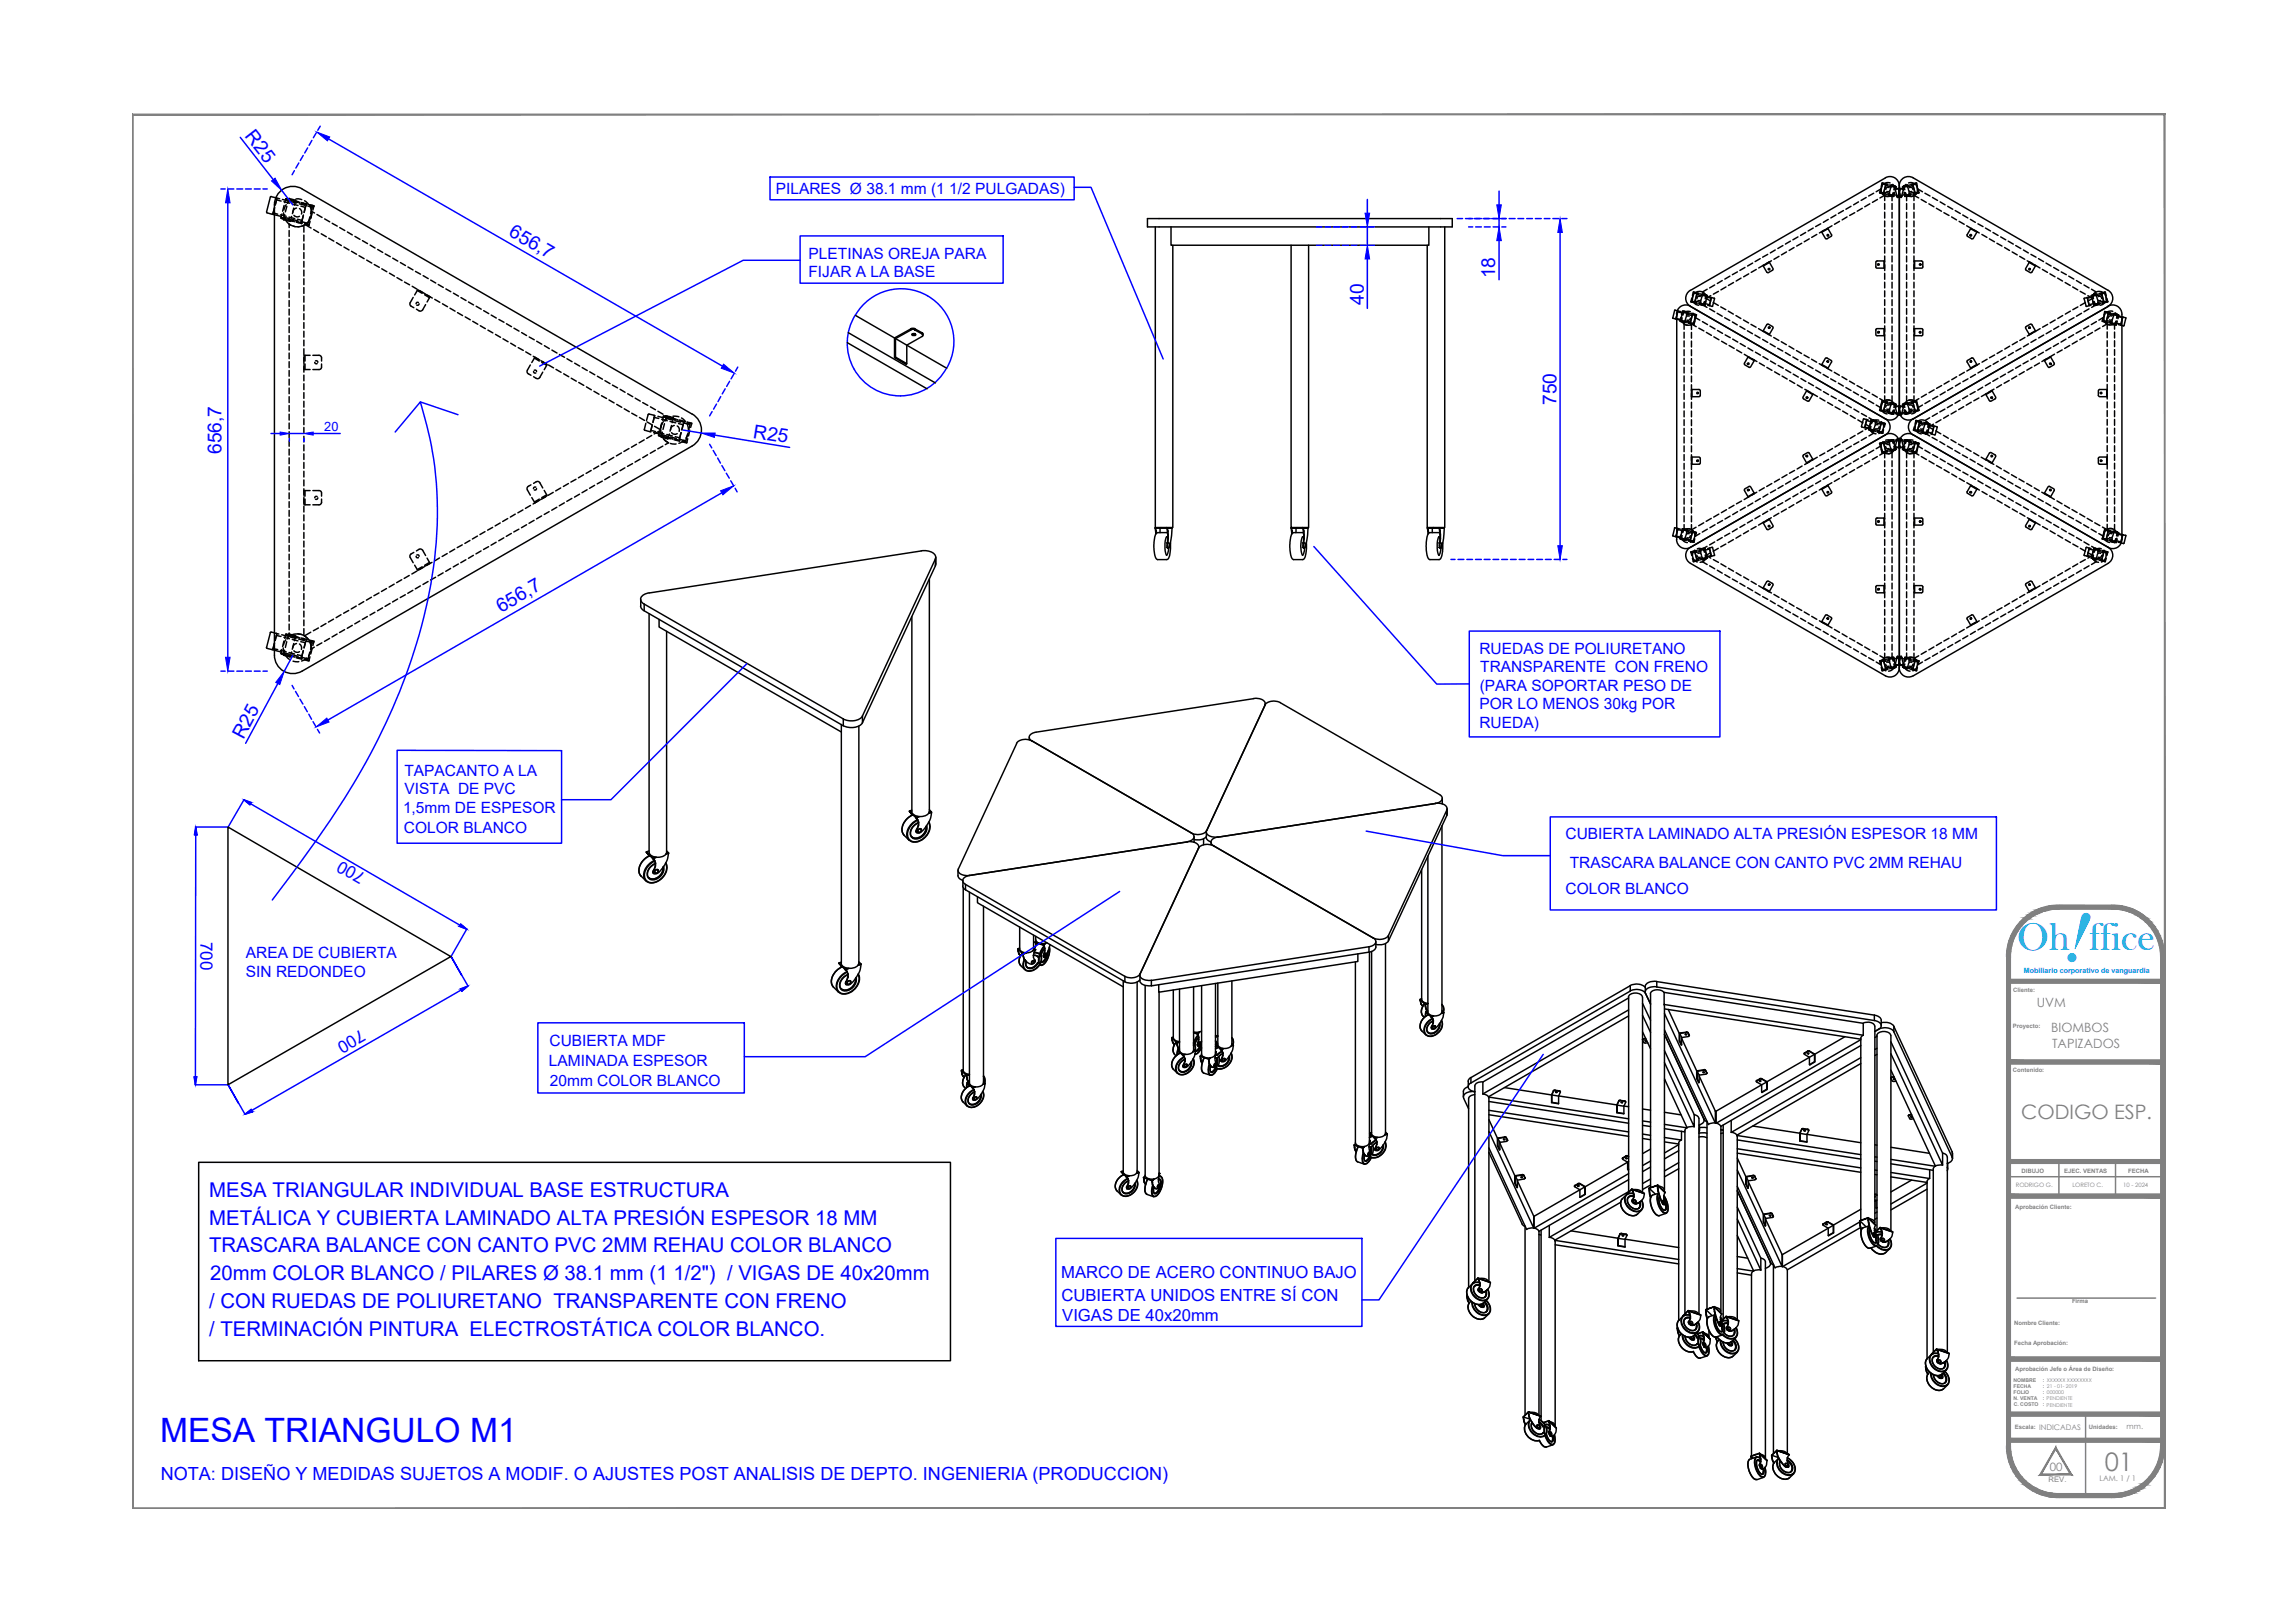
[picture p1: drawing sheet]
<svg xmlns="http://www.w3.org/2000/svg" width="297mm" height="210mm" viewBox="0 0 297 210" stroke-linecap="round" stroke-linejoin="round" font-family="sans-serif">
<defs><g id="words">
<text font-size="9.8" fill="#00a5dd" x="266.7" y="124" transform="rotate(19 266.7 124)">!</text>
<text font-size="5.1" fill="#00a5dd" x="261" y="122.9">Oh ffice</text>
<text font-size="4.3" fill="#00f" x="20.7" y="186.6">MESA TRIANGULO M1</text>
<text font-size="3.3" fill="#808080" x="272.3" y="190.4">01</text>
<text font-size="2.6" fill="#808080" x="261.5" y="144.9">CODIGO ESP.</text>
<g font-size="2.6" fill="#00f">
<text x="27.1" y="155">MESA TRIANGULAR INDIVIDUAL BASE ESTRUCTURA</text>
<text x="27.1" y="158.6">METÁLICA Y CUBIERTA LAMINADO ALTA PRESIÓN ESPESOR 18 MM</text>
<text x="27.1" y="162.1">TRASCARA BALANCE CON CANTO PVC 2MM REHAU COLOR BLANCO</text>
<text x="27.2" y="165.7">20mm COLOR BLANCO / PILARES Ø 38.1 mm (1 1/2&quot;) / VIGAS DE 40x20mm</text>
<text x="27.1" y="169.3">/ CON RUEDAS DE POLIURETANO TRANSPARENTE CON FRENO</text>
<text x="27.1" y="172.9">/ TERMINACIÓN PINTURA ELECTROSTÁTICA COLOR BLANCO.</text>
</g>
<g font-size="2.5" fill="#00f">
<text x="31.6" y="17.7" transform="rotate(52 31.6 17.7)">R25</text>
<text x="65.7" y="30.4" transform="rotate(30 65.7 30.4)">656,7</text>
<text x="176.4" y="39.5" transform="rotate(-90 176.4 39.5)">40</text>
<text x="193.4" y="36" transform="rotate(-90 193.4 36)">18</text>
<text x="201.4" y="52.4" transform="rotate(-90 201.4 52.4)">750</text>
<text x="28.7" y="58.8" transform="rotate(-90 28.7 58.8)">656,7</text>
<text x="97.4" y="56.6" transform="rotate(9 97.4 56.6)">R25</text>
<text x="64.8" y="79.3" transform="rotate(-30 64.8 79.3)">656,7</text>
<text x="31.5" y="95.7" transform="rotate(-62 31.5 95.7)">R25</text>
</g>
<text font-size="2.3" fill="#00f" x="20.8" y="191.5">NOTA: DISEÑO Y MEDIDAS SUJETOS A MODIF. O AJUSTES POST ANALISIS DE DEPTO. INGENIERIA (PRODUCCION)</text>
<g font-size="2.2" fill="#00f">
<text x="47.4" y="113.1" transform="rotate(-150 47.4 113.1)">700</text>
<text x="26" y="121.9" transform="rotate(90 26 121.9)">700</text>
<text x="46.7" y="133.2" transform="rotate(150 46.7 133.2)">700</text>
<text x="137.3" y="165.4">MARCO DE ACERO CONTINUO BAJO</text>
<text x="137.3" y="168.3">CUBIERTA UNIDOS ENTRE SÍ CON</text>
<text x="137.4" y="170.9">VIGAS DE 40x20mm</text>
</g>
<g font-size="2" fill="#00f">
<text x="100.4" y="25.1">PILARES Ø 38.1 mm (1 1/2 PULGADAS)</text>
<text x="104.6" y="35.9">FIJAR A LA BASE</text>
<text x="104.6" y="33.5">PLETINAS OREJA PARA</text>
<text x="191.4" y="84.6">RUEDAS DE POLIURETANO</text>
<text x="191.4" y="89.4">(PARA SOPORTAR PESO DE</text>
<text x="191.5" y="87">TRANSPARENTE CON FRENO</text>
<text x="191.4" y="91.8">POR LO MENOS 30kg POR</text>
<text x="191.4" y="94.2">RUEDA)</text>
<text x="52.3" y="100.4">TAPACANTO A LA</text>
<text x="52.1" y="105.3">1,5mm DE ESPESOR</text>
<text x="52.2" y="107.7">COLOR BLANCO</text>
<text x="52.3" y="102.8">VISTA DE PVC</text>
<text x="202.5" y="108.6">CUBIERTA LAMINADO ALTA PRESIÓN ESPESOR 18 MM</text>
<text x="203.1" y="112.3">TRASCARA BALANCE CON CANTO PVC 2MM REHAU</text>
<text x="202.5" y="115.7">COLOR BLANCO</text>
<text x="31.8" y="124">AREA DE CUBIERTA</text>
<text x="31.8" y="126.4">SIN REDONDEO</text>
<text x="71" y="138">LAMINADA ESPESOR</text>
<text x="71.1" y="135.3">CUBIERTA MDF</text>
<text x="71.1" y="140.5">20mm COLOR BLANCO</text>
</g>
<text font-size="1.7" fill="#00f" x="42" y="55.8">20</text>
<g font-size="1.7" fill="#808080">
<text x="263.5" y="130.4">UVM</text>
<text x="265.4" y="133.6">BIOMBOS</text>
<text x="265.5" y="135.6">TAPIZADOS</text>
</g>
<text font-size="1.5" fill="#808080" x="265.2" y="190.3">00</text>
<g font-size="1" fill="#808080">
<text x="263.8" y="185">INDICADAS</text>
<text x="275.1" y="185">mm.</text>
<text x="265" y="191.8">REV.</text>
<text x="271.6" y="191.7">LAM. 1 / 1</text>
</g>
<text font-size=".9" fill="#00a5dd" x="261.8" y="125.9">Mobiliario corporativo de vanguardia</text>
<g font-size=".8" fill="#808080">
<text x="260.4" y="128.4">Cliente:</text>
<text x="260.4" y="133">Proyecto:</text>
<text x="260.4" y="138.8">Contenido:</text>
<text x="260.8" y="153.6">RODRIGO G.</text>
<text x="261.5" y="151.8">DIBUJO</text>
<text x="267" y="151.8">EJEC. VENTAS</text>
<text x="268.1" y="153.6">LORETO C.</text>
<text x="274.7" y="153.6">10 - 2024</text>
<text x="275.3" y="151.8">FECHA</text>
<text x="260.7" y="156.4">Aprobación Cliente:</text>
<text x="260.6" y="171.5">Nombre Cliente:</text>
<text x="268.1" y="168.6">Firma</text>
<text x="260.6" y="174.1">Fecha Aprobación:</text>
<text x="260.7" y="177.4">Aprobación Jefe o Área de Diseño:</text>
<text x="260.7" y="185">Escala:</text>
<text x="270.2" y="185">Unidades:</text>
</g>
<g font-size=".7" fill="#808080">
<text x="260.5" y="178.8">NOMBRE</text>
<text x="260.5" y="179.6">FECHA</text>
<text x="264.3" y="178.8">: XXXXXX XXXXXXXX</text>
<text x="264.3" y="179.6">: 21 - 01- 2019</text>
<text x="260.5" y="180.4">FOLIO</text>
<text x="260.5" y="181.2">N. VENTA</text>
<text x="260.5" y="182">C. COSTO</text>
<text x="264.3" y="180.4">: 000000</text>
<text x="264.3" y="181.2">: PENDIENTE</text>
<text x="264.3" y="182">: PENDIENTE</text>
</g>
</g></defs>
<!-- layer: MD_Visible -->
<g fill="none" stroke="#000" stroke-width=".19">
<path d="M34.6 27.5l.9 .3M35 25.5l-.5 1.9 .1 .1M35.1 25.4l-.1 .1M35.1 25.4l.6 .2M39.1 24.4a2.38 2.38 0 0 0-3.6 2.1M39.1 24.5l50.5 29.1a2.39 2.39 0 0 1 0 4.1l-50.5 29.2a2.38 2.38 0 0 1-3.6-2.1v-58.3M148.4 28.3h39.5v1.1h-39.5zM149.5 29.4v38.9h2.2v-36.6M151.5 29.4v2.3h33.4v-2.3M167 31.7v36.6h2.3v-36.6M186.9 29.4v38.9h-2.3v-36.6M218.7 37.6a1.2 1.2 0 0 0 0 2"/>
<path d="M218.7 39.6a1.2 1.2 0 0 0-1.8 1.1M218.7 39.7l25.2 14.5M243.9 23a1.2 1.2 0 0 1 1.8 1 1.2 1.2 0 0 1 1.8-1M243.9 23l-25.2 14.6M245.7 24.1v29.1M247.5 23l25.2 14.6a1.2 1.2 0 0 1 0 2l-25.2 14.6M272.7 39.6a1.2 1.2 0 0 1 1.8 1.1v29.1M216.7 40.1l.3 .1M216.7 40.1l-.3 1.1 .5 .1M216.9 40.7v29.1M243.9 54.2a1.19 1.19 0 0 1 0 2.1l-25.2 14.5a1.2 1.2 0 0 1-1.8-1M245.6 56.8h.2"/>
<path d="M245.6 53.6l.1 .1M245.7 53.2a1.2 1.2 0 0 1-1.8 1M245.7 57.3v29.1M245.7 53.2a1.2 1.2 0 0 0 1.8 1 1.19 1.19 0 0 0 0 2.1M245.7 53.7h.1M245.7 53.7h-.1M245.8 53.6l-.1 .1M245.8 56.8h-.2M247.5 56.3a1.2 1.2 0 0 0-1.8 1 1.2 1.2 0 0 0-1.8-1M247.5 56.3l25.2 14.5a1.2 1.2 0 0 1 0 2.1l-25.2 14.6M274.5 41l.5 .1M275 41.1l-.2 1h-.3"/>
<path d="M82.9 78.4v.2l.4 .4M82.9 77.6v.8M83.3 79l25.8 14.9M83.3 78.2l25.8 14.8M84 79.4v30.9M84 76.7a1.18 1.18 0 0 0-1.1 .9l.2 .4 .2 .2M118 79.8v25.2M120.2 74.9v30.1M121 72.3a.74 .74 0 0 0-.7-.9l-1.1-.1-35.2 5.4M121 73.2l-9.4 20.3a2.02 2.02 0 0 1-2.5 .4M121 72.3l-9.4 20.4a2.02 2.02 0 0 1-2.5 .3M121.1 73l-.1 .2"/>
<path d="M121.1 72.1v.9M149.4 68.4l.2 .3zM149.4 68.3l2.2 .1zM149.5 68.7v.4M149.6 68.7v.3M150.1 68.4v.5M150.2 68.3h.1M150.9 70.9h.1M150.9 70.3h.1M150.9 68.3h.1M150.9 69.5l.2 .1M150.9 69.5a3.2 3.2 0 0 0 0 2.4"/>
<path d="M151 68.4l.1 .3zM151 68.3l.6 .1v.8a4.3 4.3 0 0 1-.4 1.8M151 68.7l.1 .5M151.1 70.4l-.1 .3M151.1 70.6l-.1 .3M151.1 70.7l-.1 .2 .2 .1-.1-.1M151.1 68.9h-1.3a1.11 1.11 0 0 0-.5 1.1 3.9 3.9 0 0 0 .3 2.4h1.3a1.22 1.22 0 0 0 .5-1.2v-1M151.1 68.7v1M151.1 70.2l-.1 .4M151.1 69.2l-.1 1M151.1 69.7l-.1 .7M151.2 70.3a.41 .41 0 0 1 0 .6"/>
<path d="M151.2 70.9l-.1 .6-.2 .3M167 68.4l.2 .3zM167 68.3l2.2 .1zM167.1 68.7v.4M167.2 68.7v.3M167.7 68.4l-.1 .5M167.8 68.3h.1M168.5 70.9h.1M168.5 70.3h.1M168.5 68.3h.1M168.5 69.5l.2 .1M168.5 69.5a2.99 2.99 0 0 0 0 2.4"/>
<path d="M168.6 68.4l.1 .3zM168.6 68.3l.6 .1v.8a4.3 4.3 0 0 1-.5 1.8M168.6 68.7l.1 .5M168.6 70.4v.3M168.6 70.6v.3M168.6 70.7v.2l.1 .1v-.1M168.6 68.9h-1.2a1.11 1.11 0 0 0-.5 1.1 3.9 3.9 0 0 0 .3 2.4h1.3a1.22 1.22 0 0 0 .5-1.2v-1M168.7 70.2l-.1 .4M168.7 68.7v1M168.7 69.2l-.1 1M168.7 69.7l-.1 .7M168.7 70.3a.41 .41 0 0 1 0 .6"/>
<path d="M168.8 70.9l-.1 .6-.2 .3M184.7 68.4l.1 .3zM184.7 68.3l2.1 .1zM184.7 68.7v.4M184.8 68.7v.3M185.3 68.4v.5M185.4 68.3h.1M186.1 70.3h.1M186.1 68.3h.1M186.1 69.5l.2 .1M186.2 68.4l.1 .3zM186.2 69.5a2.99 2.99 0 0 0 0 2.4"/>
<path d="M186.3 68.3l.5 .1v.1a5.3 5.3 0 0 1-.4 2.5M186.3 68.7v.5M186.3 70.4l-.1 .3M186.3 70.6v.3h-.2M186.3 70.7v.2l.1 .1-.1-.1M186.3 68.9h-1.3a1.11 1.11 0 0 0-.5 1.1 3.9 3.9 0 0 0 .4 2.4h1.3a1.29 1.29 0 0 0 .4-1.2l.1-1M186.3 68.7v1M186.3 70.2l-.1 .4M186.4 69.2l-.1 1M186.4 69.7l-.2 .7M186.4 70.3a.41 .41 0 0 1 0 .6M186.4 70.9l-.1 .6-.2 .3"/>
<path d="M216.4 69.3h.1M216.4 69.4l.5 .1M216.7 68.3l-.3 1M216.7 68.3l.2 .1M218.7 70.8a1.2 1.2 0 0 0 0 2.1M218.7 72.9l25.2 14.6a1.2 1.2 0 0 0 1.8-1.1M274.4 70.3h.3M274.5 69.2l.5 .1M274.5 69.8a1.2 1.2 0 0 1-1.8 1M274.8 70.3h-.1M275 69.3l-.2 1M35 81.9l-.5 1.9 1 .3"/>
<path d="M35.1 81.8l-.1 .1M35.1 81.8l.4 .1M85.3 80.2v.9l23.5 13.6M86.2 81.7v28.6M108.8 93.8v30.9a1 1 0 0 0 1.2 .6 1 1 0 0 0 1.1-.6v-30.7M131.5 96.2l-7.5 16.2a.72 .72 0 0 0 .8 .9h.6M133.2 95.4v.4M134 94.8a.7 .7 0 0 0-.7 .9l.2 .2M162.2 90.4h.3a1.23 1.23 0 0 1 1.2 .6l-.1 .2M162.2 90.4l-28.1 4.3M163.7 91.2l-7.6 16.3a1.59 1.59 0 0 1-2 .3l-20.6-11.9a1.62 1.62 0 0 0-2 .3M163.7 91.1v.1"/>
<path d="M165.6 90.9l20.7 11.9M165.6 90.9a1.62 1.62 0 0 0-2 .3M245.7 86.4a1.2 1.2 0 0 0 1.8 1.1M83.6 110.3l.3 .3zM83.6 110.2l.9 .8 .3-.1M83.8 110.5l.2 .3M83.9 110.6l.1 .2M84 110.3a1 1 0 0 0 1.1 .6 1 1 0 0 0 1.1-.6M84 110.1l-.4 .2 .9 .8 .4-.2-.4 .1M84.1 110.7a1.94 1.94 0 0 0-1.3 2.5l.8 .8a1.65 1.65 0 0 0 2.3-.6l.1-.2a1.52 1.52 0 0 0 .1-1.5M84.4 111.1l.3 .2zM84.5 112.8v.2v-.1"/>
<path d="M84.7 112.6l-.2 .1v.2M84.7 111.3l.1 .4M84.7 111.3l.1 .4v.4M84.8 111.8a1.28 1.28 0 0 0-.8 1.8M84.8 112.1l-.1 .5-.2 .1M84.8 111.7v.4l-.2 .4M85.1 112.6a.29 .29 0 0 1 0 .3 .29 .29 0 0 1-.4 .1M85.8 112.2a1.32 1.32 0 0 1-1.9 1.4M86.2 110.1l.3 .3-.3 .1M86.5 110.4a3.5 3.5 0 0 1-1.6 2.7l-.4-.1M86.5 110.4l-.3 .1M86.5 110.4h.1"/>
<path d="M117.7 105l.2 .3zM117.7 105l.8 .8 .3-.1M117.9 105.2l.1 .3M117.9 105.3l.1 .2M117.9 105a1 1 0 0 0 1.2 .7 1 1 0 0 0 1.1-.7M118 104.8l-.3 .2 .8 .8 .4-.1-.4 .1M118.1 105.4a2.01 2.01 0 0 0-1.3 2.4l.8 .9a1.71 1.71 0 0 0 2.4-.8 1.52 1.52 0 0 0 .2-1.5M118.5 105.8l.2 .3zM118.5 107.6l.1 .1M118.6 107.5v.2M118.7 107.3l-.2 .1v.2M118.7 106l.1 .4"/>
<path d="M118.7 106.1l.2 .3-.1 .4M118.8 106.5a1.31 1.31 0 0 0-.8 1.8M118.8 106.8l-.1 .5-.2 .1M118.9 106.4l-.1 .4-.2 .4M119.2 107.3a.31 .31 0 0 1-.1 .3 .31 .31 0 0 1-.4 .1M119.8 106.9a1.32 1.32 0 0 1-1.8 1.4M120.2 104.8l.3 .3-.3 .1M120.5 105.1a3.5 3.5 0 0 1-1.6 2.7l-.3-.1M120.5 105.1l-.3 .1M120.5 105.1h.1M123.9 112.6l.1 1 .6 .3M124.6 114.7l.1 .3 .2 .1 20.6 11.9"/>
<path d="M124.6 114v.7M124.6 114.9v23.6a.74 .74 0 0 0 .8 .5M124.9 114.5l20.6 11.9M125.4 115.5v24.6a1.04 1.04 0 0 0 1.8 0M126.5 116v.8l18.8 10.9M127.2 117.3v22.9M131.9 120v2.8M153.6 109l-28.2 4.3a.7 .7 0 0 0-.7 .9l.2 .2M154.1 107.8l.3 .2a.7 .7 0 0 1-.8 .9h.3a1.23 1.23 0 0 1 1.2 .6v.3l-7.6 16.2a1.62 1.62 0 0 1-2 .3M154.5 108.3v.7M155.1 109.6v.1M155.7 108.5v.8"/>
<path d="M156.1 107.7v.9l.6 .4M156.1 108.3a1.61 1.61 0 0 1-1.6 .3M156.1 107.5a.72 .72 0 0 0 .8 .8h.6a.7 .7 0 0 0-.7 1l.2 .2a1.62 1.62 0 0 0-2 .3M156.7 109v.3M157 109.5l20.6 11.9M183.9 112.5v16.8a.74 .74 0 0 0 .8 .5M184.7 110.8v20.2a1.04 1.04 0 0 0 1.8 0M185.7 104l.3-.1a1.23 1.23 0 0 1 1.2 .7v.2M186.2 102.8l.3 .2a.7 .7 0 0 1-.8 1l-28.1 4.3M186.5 106.9v24.1M186.6 103.3v.7M187.2 105.5l-7.6 16.3a1.52 1.52 0 0 1-1.6 .4"/>
<path d="M187.2 104.8l-7.6 16.3a1.62 1.62 0 0 1-2 .3M187.2 105.3v.2M187.2 104.6v.7M108.5 124.7l.3 .2zM108.5 124.6l.9 .8 .3-.1M108.8 124.9v.3M108.8 124.9l.1 .2M108.8 124.5l-.3 .2 .9 .8 .4-.2-.4 .1M109 125.1a2.03 2.03 0 0 0-1.3 2.4l.8 .9a1.53 1.53 0 0 0 2.1-.4l.4-.5a1.45 1.45 0 0 0 0-1.5M109.3 125.4l.3 .3zM109.4 127.1l.1 .3-.1-.1M109.5 126.9l-.1 .4"/>
<path d="M109.6 125.7l.1 .4M109.6 125.7l.1 .4v.3M109.7 126.2a1.27 1.27 0 0 0-.9 1.8M109.7 126.1v.4l-.2 .4M109.7 126.5l-.3 .6M110 126.9a.3 .3 0 0 1 0 .4 .3 .3 0 0 1-.4 0M110.7 126.6a1.32 1.32 0 0 1-1.9 1.3M111.1 124.5l.3 .2-.3 .1M111.4 124.8a3.4 3.4 0 0 1-1.6 2.7l-.3-.1M111.4 124.8l-.4 .1M111.4 124.7v.1M124.4 138.6v-.1l.1 .6"/>
<path d="M124.4 138.5l.7 .7v.5M124.4 138.6l.1 .6M124.5 139.1l.1 .2M124.6 139.2l.1 .1M124.6 138.4l-.2 .1 .7 .7M124.6 139.3l.1 .1zM125 139.1a1.2 1.2 0 0 0-.1 1.8M125.1 139.3l.1 .5M125.1 139.7l.2 .3M125.2 139.8l.1 .2M125.3 140h.1zM125.4 139l-.3 .2 .3-.1-.4 .1v.1"/>
<path d="M127.2 139.2l.2 .3v.7M131.7 122.9v-.1v.3M131.7 122.8l.7 .7M131.7 123.1l.1 .2M131.7 122.9v.2M131.7 123.1l.1 .4M131.8 123.3l.1 .3M131.9 123.5l.1 .2M131.9 122.7l-.2 .1 .7 .6 .3-.1M131.9 122.8a1.04 1.04 0 0 0 1.8 0M132 123.6v.1M132.3 123.4a1.24 1.24 0 0 0-.2 1.6l.5 .5a1.4 1.4 0 0 0 1.9-.7"/>
<path d="M132.4 123.6l.1 .5M132.4 123.5v.5M132.4 123.5l.4-.2-.5 .2M132.4 123.4v.1M132.4 124l.2 .2M132.5 124.1l.1 .1a.92 .92 0 0 0 1.2 .4l.1-.2-.1-.2M132.6 124.3l.2 .1a.65 .65 0 0 0 .1 .8M133.7 123.7h.3l.2 .1M133.7 122.6l.3 .3M133.7 121v1.8M133.8 124.3a.24 .24 0 0 1 0 .3 .24 .24 0 0 1-.3 .1M133.9 121.9l.1 .2z"/>
<path d="M133.9 121.9l1.1 .4 .3-.2-.3 .2 .2-.2M134 122.9a1.03 1.03 0 0 0-.1 1.4M134 122.9l-.4 .1M134 122.9h.1M134 122.9l-.3 .1M134 121.2v.4a1.05 1.05 0 0 0 1.5 .4M134 122.1v.2M134 121.8l-.1 .1 1.1 .4M134 122.1l.1 .2M134.2 123.8h.1M134.2 124.6a1 1 0 0 1-1.4 .5M134.3 122.1l-.5 .6"/>
<path d="M134.6 123.5a1.14 1.14 0 0 1 0 1.3M134.7 124.4l.1 .1M134.9 123.7h.1M135 122.3l.1 .2zM135 123.6l.1 .3M135 123.7l.1 .2M135.1 123.4l-.1 .4M135.1 122.5l.1 .5M135.1 122.5l.1 .2M135.1 122.7v.8M135.1 123l-.1 .6M135.1 122.8l-.2 .2-.2 .7"/>
<path d="M135.2 123.8h.1M135.3 123.3a.28 .28 0 0 1-.1 .5M135.4 123.4l-.1 .5a.78 .78 0 0 1-.6 .6M135.8 122.6a2.49 2.49 0 0 1-1 2.3h-.3M135.9 122.2a3.1 3.1 0 0 1-.8 1.7l-.1-.1M145.3 126.9v24.7M147.1 127.1v24.5M147.5 126.9a1.21 1.21 0 0 0 1.5 .7M147.5 126.8a1.69 1.69 0 0 1-2 .2M147.5 126.2v.7M147.5 126a.72 .72 0 0 0 .8 .9h.7M148.2 127.5v24.6"/>
<path d="M150 128.4l-.1 23.7a1.04 1.04 0 0 1-1.8 0M151.6 134.4v-.1v.3M151.6 134.3l.7 .7v.5M151.6 134.6l.1 .2M151.6 134.4l.1 .2M151.7 134.6l.1 .3M151.7 134.9l.2 .2M151.8 135l.1 .1M151.8 128.1v6.2a.79 .79 0 0 0 .8 .5l-.3 .1h.3h-.3v.1M151.8 134.2l-.2 .1 .7 .6M151.9 135.1v.1zM152.2 134.9a1.18 1.18 0 0 0 0 1.7"/>
<path d="M152.3 135.1l.1 .5M152.4 135.5l.1 .2M152.4 135.9l.2 .2zM152.4 135.9l.6 .6 .3-.1M152.4 135.6l.1 .1M152.5 135.7l.1 .1zM152.5 136.1l.1 .2M152.6 136.1v.2M152.6 135.8l-.2 .1 .6 .7 .3-.2-.3 .1M152.7 136.3a1.59 1.59 0 0 0-1 2l.1 .1a1.35 1.35 0 0 0 1.3 .7 1.62 1.62 0 0 0 1.3-2.1M153 136.5l.2 .3zM153.2 137.7l-.2 .2 .1 .2v-.2"/>
<path d="M153.2 136.7l.1 .3M153.2 136.8l.1 .2v.3M153.3 137.1a1.07 1.07 0 0 0-.7 1.5M153.3 137v.4l-.2 .3M153.3 137.4l-.3 .5M153.6 137.7a.24 .24 0 0 1-.1 .3 .24 .24 0 0 1-.3 .1M154.1 137.5a1.07 1.07 0 0 1-1.5 1.1M154.4 135.7l.3 .3-.3 .1M154.4 127.7v8.2a1.04 1.04 0 0 1-1.8 0v-7.9M154.4 133.6l.5 .2M154.5 135a.99 .99 0 0 1 .1 .9M154.7 136a2.87 2.87 0 0 1-1.3 2.1h-.3"/>
<path d="M154.7 136l-.3 .1M154.7 136h.1M154.9 135.2l.1 .2M154.9 133.8l.1 .2zM154.9 135.1l.1 .2M155 134.9l-.1 .4M155 133.9l.1 .6M155 134l.1 .2M155.1 134.2l-.1 .7M155.1 134.5l-.1 .6M155.1 134.3l-.3 .3-.2 .6M155.1 135.3h.1"/>
<path d="M155.2 133.6l-.3 .2 .3-.3-.3 .3-.5-.1M155.2 134.8a.32 .32 0 0 1-.1 .5M155.3 136.8l.1 .5M155.3 136.7l.1 .5M155.3 136.7v.1M155.3 136.7l1.1 .3 .2-.1M155.3 136.7l1.1 .3M155.3 137.2l.2 .2M155.3 137.3l.2 .2M155.4 134.9l-.2 .5a.78 .78 0 0 1-.6 .6M155.4 137.4l.1 .2M155.4 133.4l-.4 .2-.6-.1"/>
<path d="M155.5 134.8l-.4 .5h-.2M155.5 136.5l-.2 .2M155.5 135.6a1.2 1.2 0 0 1-.9 .8M155.5 127.6l-.1 8.8a1.04 1.04 0 0 0 1.8 0M156.4 137.1l.1 .6M156.4 137.6l.2 .2M156.4 137.2v-.1v.5M156.4 137.7l.3 .3M156.5 137.8l.3 .3M156.6 136.9l-.2 .2M156.9 138.1l-.3-.2a.67 .67 0 0 0 .1 .8M157.2 137.6a.29 .29 0 0 1-.1 .4"/>
<path d="M157.2 134l.3 .1-.2 .1M157.3 134.7v.1M157.3 136.1h.1l-.1 .1M157.3 127.3v9.1M157.3 135.2l.2 .2zM157.3 134.7l.2 .4-.2-.2M157.3 135.1l.6 .7 .3-.1M157.3 136.4l.1 .1M157.3 136.9h.1M157.3 138a.89 .89 0 0 1-.6 .7M157.3 136.9h-.1M157.4 136.2a1.63 1.63 0 0 0-.1 1.5 .38 .38 0 0 1-.1 .4 .38 .38 0 0 1-.5 0"/>
<path d="M157.4 136.2l-.1 .1M157.4 136.1v.1M157.4 135.4l.1 .2M157.5 137l-.1 .4 .1 .4M157.5 135.4l.1 .2M157.6 135l-.3 .2 .6 .6 .4-.1-.4 .1M157.6 127.2v8a1.04 1.04 0 0 0 1.7 0M157.6 134.1l-.3 .1M157.6 135.5l-.3 .2M157.7 136.7v.7l-.1 .5M157.9 135.8l.2 .2zM158.1 136l.1 .3-.1 .7"/>
<path d="M158.1 137l-.1 .1v.3v-.3M158.1 136l.1 .3v.3M158.2 136.6l-.1 .4-.1 .1M158.2 136.4l-.4 .2-.3 .4M158.5 137a.24 .24 0 0 1-.1 .3 .24 .24 0 0 1-.3 0M159 136.7a1.1 1.1 0 0 1-1.4 1.2M159.3 136.3a1.59 1.59 0 0 1-1.8 2 1.04 1.04 0 0 1-.9 .8l-.9-.2a1.17 1.17 0 0 1-.2-1.4l.3-.6M159.4 135l.2 .2-.3 .1M159.4 134.2l.2 .6-.1 .4M159.4 126.9v8.3M159.6 135.3a2.87 2.87 0 0 1-1.3 2.1h-.3M159.6 135.3h-.3"/>
<path d="M159.6 135.2v.1M175.4 124.5v23.4a1.04 1.04 0 0 0 1.8 0M175.7 123.5v.9l-25.8 4v-1M177.2 123.2v24.7M177.4 123.1v23.6a1.04 1.04 0 0 0 1.8 0M177.6 121.4l.3 .2a.7 .7 0 0 1-.8 .9l-28.1 4.4M178 121.9v.7a.89 .89 0 0 1-.9 .6l-28.1 4.4M179.2 122.1v24.6M183.7 129.4l.1 .5M183.7 129.3l.7 .7v.3M183.8 129.5l.1 .5M183.8 129.9l.2 .2"/>
<path d="M183.9 130l.1 .2M183.9 129.3h-.2l.7 .7M184 130.1l.1 .1zM184.3 129.9a1.16 1.16 0 0 0 0 1.8M184.4 130.3l.1 .2M184.4 130.1v.2M184.4 130.3l.1 .3M184.5 130.9l.2 .3zM184.5 130.5l.1 .3M184.5 130.9l.7 .7 .2-.1M184.5 130.6l.1 .2M184.6 130.8h.1z"/>
<path d="M184.7 131.1v.2M184.7 131.2v.1M184.7 129.8l-.3 .2v.1M184.7 130.8l-.2 .1 .7 .7 .3-.1-.3 .1M184.9 131.3a1.51 1.51 0 0 0-1 2v.1a1.35 1.35 0 0 0 1.3 .7 1.62 1.62 0 0 0 1.3-2.1M185.1 131.6l.2 .2zM185.2 132.9v.2v-.1M185.3 132.8l-.1 .2M185.3 131.8l.1 .2M185.3 131.8l.1 .3v.3M185.4 132.1a1.09 1.09 0 0 0-.7 1.5M185.4 132.4l-.2 .5"/>
<path d="M185.4 132.1l-.1 .6M185.7 132.7a.24 .24 0 0 1 0 .3 .24 .24 0 0 1-.3 .1M186.2 132.5a1.07 1.07 0 0 1-1.5 1.1M186.5 130.8l.3 .2-.3 .1M186.5 130a.85 .85 0 0 1 .2 1M186.8 131a2.96 2.96 0 0 1-1.3 2.2l-.3-.1M186.8 131l-.3 .1M186.8 131h.1M190 139.9l-.1 .7-.5 .4-.1 1M190.3 139.4l-.2 .2-.2 .3M210.7 129a1.04 1.04 0 0 1 1.8 0M210.7 129.1l-18.9 10.9v1.6"/>
<path d="M210.7 131.5l-18.1 10.4-.2-.1-.6-.2M210.7 129v25.3M210.7 130.7l-18.9 10.9M210.9 128.2a1.62 1.62 0 0 1 2 .4M210.9 127.5a1.69 1.69 0 0 1 1.9 .3M210.9 128.3l-20.6 11.9M210.9 127.6l-20.6 11.9M212.5 129v25.4M212.5 131.4l1 2.2M212.5 133.5l1 2.2M212.5 129.8l1 2.2M212.5 134.6l.2 .3"/>
<path d="M212.6 134.5l-.1 .1M212.7 134.9l.2 .1M212.8 134.7h.2M212.8 134.6l.2 .1h-.2zM212.9 127.7v.7M212.9 128.6a.72 .72 0 0 1 .8-.9h.6l28.2 4.4a.7 .7 0 0 1 .8 .9l-.7 .5M212.9 128.6l.6 1.3M212.9 134.4l-.4 .1M212.9 134.4l-.3 .1M213.2 134.9l-.3 .1M213.5 128.6v25.1M214.3 127l28.2 4.4a.89 .89 0 0 1 .9 .6"/>
<path d="M214.3 127h-.5a1.03 1.03 0 0 0-1 .7M215.3 128.4a1.1 1.1 0 0 0-1.8 .2M215.3 130v.2M215.3 128.4l25.8 4v1.6l-25.8-4zM215.3 133.8l5.1 11a.66 .66 0 0 1-.6 .8M215.3 139.6l3 6.3 .6-.1h.3M215.3 137.5l3.9 8.3v-1.5M215.3 130.2v23.8M215.3 130.6l25.4 3.9M215.3 136l3.9 8.3M215.3 133.3l5.7 12.2M215.3 131.2l6.6 14.1v-1.5"/>
<path d="M215.4 139.8h-.1M215.8 130.6l1.4 3.1M217.3 133.7l1-.1 .3 .4-.2 .1-.8 .2zM217.3 134.7l.3 .5M217.6 134.3v.9l-.4-.5M217.6 134.4l1.9 4.2M218 133.9h.2M218.1 133.8l.1 .1h-.1zM218.2 133.6h.2M218.2 133.6l-1 .1v1h.1v-1M218.4 133.6l.1 .4M218.6 134h.1"/>
<path d="M219.6 138.6l1-.1 .2 .5-1 .1zM219.6 138.6l-.1 1v-1l1.1-.2 .2 .4M219.6 139.6l.2 .5M219.8 139.1v1l-.3-.5M219.8 139.2l2.1 4.6M220.3 138.7h.2M220.3 138.7l.2 .1h-.2zM220.8 138.8h.1M220.8 138.9h.1M227.2 140l.1-.1v.1M227.3 139.8l-.1 .1M227.6 139.9h.2"/>
<path d="M227.6 139.9h.2h-.2zM227.7 139.6h.2M227.7 139.6l-.4 .3M227.9 139.6h-.2l-.4 .2M227.9 139.6l.7 .4-.7 .4-.6-.4M227.9 139.6l.7 .4v1v-1M233.5 136.3v.1l.6 .4 .6-.4-.7-.4-.5 .3M233.8 136.3h.2M233.8 136.3h.2l-.2 .1zM233.9 136h.2M233.9 136l-.4 .3-.1 .1M234.1 136l.7 .4v1l-.1-1"/>
<path d="M234.7 137.4l-.6 .4M234.8 137.4l-.7 .4v-1l-5.5 3.2M238.7 134.2l-3.9 2.2M240.7 134.5l-18.7 10.9v-1.6l5.9-3.4 .1 1 .6-.4M240.7 134.4v23.5M240.7 135.3l-18.1 10.5v23.9M240.7 136.9l-16.7 9.6v-1.5M240.7 137.6l-16 9.3M241.1 132.4l.4-.1a.95 .95 0 0 1 1 .5l.1 25.4M241.1 134l-.4 .4M242.8 134a1.04 1.04 0 0 1 1.8 0M242.8 134v25.2"/>
<path d="M242.8 135.7l-.2 .1M242.8 134.1l-.2 .2M242.8 136.4l-.2 .2M243 133.2a1.62 1.62 0 0 1 2 .3l7.6 16.3M243.4 132.4l.7-.1a1.14 1.14 0 0 1 .9 .5M243.4 132v.7M244.6 138.5l5.8 12.4 .6-.1h.3M244.6 136.4l6.7 14.4v-1.6M244.6 134v25.3M244.6 134.8l6.7 14.4M244.7 139.4l-.1 .2 .2 .3M244.7 139.4l-.1 .1"/>
<path d="M244.8 139.9h.2M245 139.6h.1M245 139.6l.1 .1h-.1zM245 132.8l7.6 16.3M245 139.3l-.2 .1M245.1 139.4h-.3M245.3 139.9l-.3 .1M125.1 140.1l.3 .3zM125.1 140.1l.7 .6h.3M125.3 140.3l.1 .2M125.4 140.4v.1M125.4 140l-.3 .1 .7 .7 .4-.1h-.4"/>
<path d="M125.5 140.5a1.64 1.64 0 0 0-1.1 1.9l.1 .1a1.83 1.83 0 0 0 .9 .8 1.6 1.6 0 0 0 1.8-2.1M125.8 140.8l.2 .2zM125.9 142.1v.2l-.1-.1M126 142l-.2 .2M126 141l.1 .3M126 141l.1 .3v.3M126.1 141.3a1.07 1.07 0 0 0-.7 1.5 1.07 1.07 0 0 0 1.5-1.1M126.1 141.3v.3l-.2 .3M126.1 141.6l-.3 .5M126.3 142a.24 .24 0 0 1 0 .2 .24 .24 0 0 1-.3 .1M127.2 140l.2 .2-.2 .1M127.4 140.2a2.87 2.87 0 0 1-1.2 2.2l-.3-.1"/>
<path d="M127.4 140.2l-.2 .1M127.4 140.2h.1M145.1 151.6l.2 .3zM145.1 151.6l.6 .7 .3-.1M145.2 151.8l.1 .2M145.3 151.9v.1M145.3 151.6a1.04 1.04 0 0 0 1.8 0M145.3 151.5l-.2 .1 .6 .7 .4-.1-.4 .1M145.4 152a1.59 1.59 0 0 0-1 2l.1 .1a1.35 1.35 0 0 0 1.3 .7 1.62 1.62 0 0 0 1.3-2.1M145.7 152.3l.2 .2zM145.8 153.6v.2v-.1M145.9 153.4l-.2 .3"/>
<path d="M145.9 152.5l.1 .2M145.9 152.5l.1 .3v.3M146 152.8a1.07 1.07 0 0 0-.7 1.5M146 152.8v.3l-.2 .3M146 153.1l-.3 .5M146.2 153.4a.24 .24 0 0 1 0 .3 .24 .24 0 0 1-.3 .1M146.8 153.2a1.07 1.07 0 0 1-1.5 1.1M147.1 151.5l.2 .2-.2 .1M147.3 151.8a2.96 2.96 0 0 1-1.2 2.1l-.3-.1M147.3 151.8h-.2M147.3 151.7v.1M147.9 152.4l.1 .5"/>
<path d="M147.9 152.4l.1 .1M147.9 152.4l1.2 .4 .2-.2M147.9 152.4l1.2 .4M148 152.5l.1 .5M148 152.9l.1 .2M148 153l.2 .3M148.1 153.1l.1 .2M148.2 152.2l-.3 .2M149 152.9l.2 .5M149.1 153.3l.1 .2M149.1 152.9l-.1-.1 .1 .5M149.1 153.4l.2 .3"/>
<path d="M149.2 153.5l.2 .3M149.3 153.6a.68 .68 0 0 0 .1 .8M149.3 153.7l.3 .1M149.3 152.6l-.2 .2M149.9 153.3a.28 .28 0 0 1-.1 .4M150 151.8v.1M150 152.2a.64 .64 0 0 1 .4 .8 2.18 2.18 0 0 1-1 1.9l-1-.3a1.17 1.17 0 0 1-.2-1.4l.3-.6M150 152.6a1.43 1.43 0 0 1-.6 1.8M150 152.6h-.1M150 151.9a1.63 1.63 0 0 0 0 1.5 .38 .38 0 0 1-.1 .4 .38 .38 0 0 1-.5 0M150 151.9h.1M175.2 148.3l.1 .5"/>
<path d="M175.2 148.2l.1 .5M175.2 148.2v.1M175.2 148.2l1.1 .4 .2-.2M175.2 148.2l1.1 .4M175.2 148.7l.2 .2M175.3 148.8l.2 .2M175.4 148.9v.2M175.4 148l-.2 .2M175.7 148.4l-.3 .7a1.08 1.08 0 0 0 .2 1.3l.9 .3a1.11 1.11 0 0 0 .9-.9M176.3 148.6l.1 .6M176.3 148.7v-.1l.1 .5M176.3 149.1l.2 .2"/>
<path d="M176.4 149.2l.2 .2M176.4 149.3l.3 .3M176.5 149.4a.84 .84 0 0 0 .1 .8M176.5 149.4l.3 .2M176.5 148.4l-.2 .2M177.2 149.1a.31 .31 0 0 1-.2 .4M177.2 147.6h.1l-.1 .1M177.2 146.7l.2 .2zM177.2 146.6l.6 .7 .3-.1M177.2 147.9l.1 .1M177.2 148.4h.1M177.2 149.5a.88 .88 0 0 1-.6 .7"/>
<path d="M177.3 148.4h-.2M177.3 147.6a1.85 1.85 0 0 0 0 1.5 .38 .38 0 0 1-.2 .5 .38 .38 0 0 1-.5-.1M177.3 147.6l-.1 .2M177.3 147.6h.1M177.4 146.9v.2v-.2M177.4 148.5l-.1 .4 .1 .4M177.4 146.5l-.2 .2 .6 .6 .4-.1-.4 .1M177.6 147l-.4 .2M177.6 148.2a1.67 1.67 0 0 1 0 1.2M177.8 147.3l.2 .2zM177.9 148.6v.3v-.1M178 148.5l-.1 .2"/>
<path d="M178 147.5l.1 .3M178 147.5l.1 .3v.3l-.1 .4-.1 .1M178.1 147.9l-.4 .2-.3 .4M178.1 147.8l-.1 .6M178.4 148.5a.23 .23 0 0 1 0 .3 .23 .23 0 0 1-.3 0M178.9 148.2a1.11 1.11 0 0 1-1.4 1.2M179.2 147.8a1.59 1.59 0 0 1-1.8 2M179.2 146.5l.3 .2-.3 .1M179.5 146.8a2.96 2.96 0 0 1-1.3 2.1h-.3M179.5 146.8l-.3 .1M179.5 146.7v.1M189.4 142.1l.6 1.4"/>
<path d="M190.3 140.1l-.3 .2a.69 .69 0 0 0 .8 1M190.8 141.7a.74 .74 0 0 0-.8 .5v24.4M190.8 141.3h-.3a1.22 1.22 0 0 0-1.2 .6l.1 .2M191.8 140h-.2a.77 .77 0 0 0-.8 .5v25.3M192.6 142v.1M192.6 141.9l18.1 2.9M192.6 149.1l4.3 9.3 .4 .3M192.6 146.4l5.8 12.5v-1.5M192.6 142.1v23.8M192.6 148.6l4.9 10.5M192.6 144.9l1.1 2.4M192.6 143.7l18.1 2.8"/>
<path d="M192.6 144.3l18.1 2.8M192.6 142.5l18.1 2.9M193.8 147.3l-.1 1v-1l1.1-.2 .2 .4M193.8 148.3l.2 .5M194 147.8v1l-.3-.5M194 147.9l2 4.3M194.5 147.4h.2M194.5 147.4l.2 .1h-.2zM194.6 140.7l6.1 1M195 147.6l-.1 .1M195 147.5h.1M195 147.6l-.2-.4-1 .1 .2 .5 .9-.1"/>
<path d="M195 147.6h.1M196.1 152.2l-.1 1v-1l1.1-.2 .2 .4M196.1 153.1l.2 .6M196.3 152.7v1l-.3-.5M196.3 152.8l2.1 4.6M196.8 152.3h.2M196.8 152.3l.2 .1h-.2zM196.9 152.1h.2M196.9 152.1l-.8 .1 .2 .5 .9-.1 .1-.1M197.1 152.1l.2 .4M197.3 152.4v.1M197.3 158.7v24.4"/>
<path d="M198.4 157.4h.1M198.4 158.9l-.6 .1-.3 .1M198.5 158.9l.3 .1 .3 .3M199.1 159.8h.3M199.4 159.2v24.6M200.4 158.6v1.5M200.8 142.6l.8 .2M201.3 141.3h.1M201.3 141.3h.2l-.2 .1zM201.6 141.8v1l-.9-.1M201.6 141.8l7.6 1.2M201.7 141.2l.1 .1"/>
<path d="M201.7 141.1l.2 .1M201.7 141.2l-.7-.1-.2 .6 .8 .1 .3-.5M201.7 141.2l-.5-.1h-.2l-.3 .6v1l.1-1M201.9 141.3h.1M203.2 159.3l6.1 .9M203.7 153.5h.1M203.7 153.5v.1M203.7 153.4v.1M204.1 153.4h.2M204.1 153.4l.2 .1h-.2zM204.2 153.2h.2M204.2 153.2l-.4 .3"/>
<path d="M204.2 153.2l-.4 .2M204.4 153.2l.6 .4-.6 .4-.6-.4M204.4 153.2l.7 .4v1l-.1-1M205 154.5l-.6 .4M205.1 154.6l-.7 .3v-.9l-5.9 3.4v1.5M209.2 144l.9 .1M209.4 142.5l-.2 .5 .9 .2 .2-.6M209.6 142.4h-.2M209.6 142.4l.6 .1M209.7 155.6l-8.5 4.9M209.7 142.6h.2M209.8 142.6l.1 .1h-.1z"/>
<path d="M209.9 159.9h.2M209.9 159.9h.2h-.2zM209.9 150l.7 .4 .1-.1M210.2 142.5l.1 .1M210.2 142.5l-.6-.1-.2 .1-.2 .5v1v-1M210.3 149.9h.2M210.3 142.6h.1M210.3 149.9h.2h-.2zM210.3 159.8l.2 .1M210.4 159.8l-.7-.1-.4 .6 .9 .1 .3-.6M210.5 154.5h.1M210.5 159.8l-.7-.2-.2 .1-.3 .5v1v-.9"/>
<path d="M210.5 154.6h-.1M210.6 149.6h-.3l-.4 .3v.1M210.6 149.6h-.3l-.4 .4M210.6 149.7h.1M210.6 149.6l.1 .1M210.7 154.9a1.08 1.08 0 0 0 1 1.6 .58 .58 0 0 0 .4-.9l.2-.1M210.7 151.3h-.1v-.9l-5.5 3.2M210.7 143.2h-.6v.9l-.9-.1M210.7 152.7l-11.6 6.6v23.9M210.7 151.3h-.1M210.7 151.9l-12.2 7M210.7 154.2l-10.3 5.9"/>
<path d="M211.1 153.9l.2 .4zM211.1 153.9l1.6 .6-.1 .5-.3 .4M211.1 153.9l1.6 .6-1.6-.6-.7 .7zM211.1 155.4l.2 .2 .3 .2M211.2 155.3v.2M211.2 155.5l.2 .3M211.3 154.3l.1 .3M211.3 154.2l.1 .4v.3M211.3 155.3a.24 .24 0 0 1 .3 0 .24 .24 0 0 1 0 .3M211.3 154h.7l.5 .3M211.4 154.5a1.44 1.44 0 0 0-1.7 1.2 1.62 1.62 0 0 0 2 1.5l.1-.1a1.63 1.63 0 0 0 .8-.9l-.1-.5-.1-.4M211.4 154.8h-.5l-.2 .1"/>
<path d="M211.4 154.6v.3l-.1 .3M211.4 154.9l-.3 .5M211.5 155.7l.2 .1M211.9 155.7l-.3 .1M212.1 155.6l-.3 .2M212.3 155.5l-.4 .2M212.5 146.8l1 .1M212.5 147.3l1 .2M212.5 145.6l1 .2M212.5 145.1l1 .1M212.5 143.5l1 .2M213.3 153.9l.2 .6"/>
<path d="M213.4 153.8l.8 .7M213.4 154.4l.1 .4M213.4 153.9l-.1-.1 .1 .6M213.4 154.5l.2 .4M213.5 154.8v.2M213.5 151l-1 .6M213.5 150.2l-1 .6M213.5 148.7l-1 .6M213.5 152.6l-1 .6M213.5 153.4l-1 .5M214.4 153.5l.2 .7M214.5 153.4l-1.2 .4 1.2-.4 .9 .9a1.76 1.76 0 0 0 0 1.5l-.1 .1h-.1"/>
<path d="M214.5 154l.1 .4M214.5 153.5v-.1v.6M214.5 154.2l.2 .6M214.6 153.5a.57 .57 0 0 1 .7 .7M214.7 154.8l.3 .6M214.7 154.8a1.52 1.52 0 0 0 .7 1.8M214.8 155.1l.2 .5M214.9 155.4l.2 .4M215 155.6l.2 .2M215.1 155.8l.2 .1M215.1 155.3a.29 .29 0 0 1 .2 .5M215.2 155.8l-.1 .1"/>
<path d="M215.3 154.7l.4 .8a1.32 1.32 0 0 1-.2 1.5l-.8 .3a1.3 1.3 0 0 1-1.1-1.1 1.33 1.33 0 0 1 .2-1.5l.8-.3 .2 .7M215.3 155.3l.2 .6a.72 .72 0 0 1-.1 .7M215.3 147.8l1.9 .2M215.3 145.5l2.9 .5v-.1M215.3 146.1l2.7 .4M215.3 143.9l2.2 .4M217.2 148.9l-1.9 1.1M217.2 148.1l-1.9 1.1M217.2 150.5l-1.9 1M217.2 151.2l-1.9 1.1M217.5 147.5l-.2 .1-.1 .3v23M217.5 146.4v1.1l-2.2-.3"/>
<path d="M218 146.3v23.7M218.2 145.9l-.2 .4M219.2 144.2l.5 .3 .1 .2M219.8 147.1h.5l.5 .1M219.8 144.7v25.4M219.8 146.1v.4M219.9 145.6v.7M220.4 144.8l.4 .4M220.5 144.9v.1M220.8 146.6h-.5l-.5 .1M220.8 145.9h-1M220.8 145.1v24.3"/>
<path d="M221.9 143.8h.1M221.9 145.3l-.6 .1-.3 .1M222 145.3l.5 .3 .1 .2M222.6 146.2h.3h-.3M222.9 146.6l-.3 .1M222.9 145.6v25.1M224 146.5l.5 .2 .2 .2M224.7 146.9v.1M224.7 146.9l16 2.5M224.7 146.9h.1M224.8 153.5l4.8 10.6 .3-.2h.6M224.8 151.4l5.8 12.5v-1.5"/>
<path d="M224.8 156.2l3 6.6v1.6M224.8 159.9l2.1 4.6 .3-.1h.6M224.8 154.1l4.3 9.3M224.8 147.1v23.7M224.8 149.9l1.1 2.4M224.8 157.8l3 6.6M224.8 147.5l15.9 2.5M224.8 148.7l15.9 2.4M224.8 149.2l15.9 2.5M225.9 153.3l.3 .5M226.2 152.8v1l-.3-.5M226.2 152.9l1.9 4.2"/>
<path d="M226.6 152.4h.2M226.7 152.4h.1l-.1 .1zM226.8 145.7l6 .9M226.8 152.2h.2M226.8 152.1l.2 .1 .1 .3-.1 .2M226.8 152.2l-.9 .1 .3 .5 .8-.1M226.8 152.1l-.9 .2v1v-1M227 152.2l.1 .4M227.2 152.5v.1M228.2 158.1l.2 .5M228.4 157.7v.9v.1l-.3-.6M228.4 157.8l2.2 4.6"/>
<path d="M228.6 141l-.7 .3M228.9 157.3h.2M228.9 157.3h.2h-.2zM229 157l.2 .1 .2 .3M229 157h.2M229.1 157l-.9 .2 .2 .5 .9-.1M229.1 157l-1 .1v1l.1-.9M229.3 157l.1 .4M229.4 157.4l-.1 .1M229.4 157.4h.1M229.4 157.4v.1M232.8 147.7l1 .1v-1l6.9 1.1"/>
<path d="M232.9 147.6l.9 .2M233.1 146.1l-.3 .5v1.1l.1-1M233.3 146l-.2 .1M233.3 146.1l.7 .1M233.4 146.3h.2M233.4 146.3h.2l-.2 .1zM234 146.3l-.1-.1-.7-.1-.3 .6 .9 .1 .2-.5M234 146.2v.1M235.8 158.4v.1M235.9 158.4v.2M235.9 158.4h-.1M235.9 158.4l.5-.3 .8 .4v1v-.9"/>
<path d="M236.2 158.4h.2M236.3 158.4l.1 .1h-.1zM236.3 158.2l-.4 .2M236.3 158.1h.2M236.5 158.2l.7 .4-.7 .3-.6-.3M237.2 159.5l-.7 .4M240.6 158.1l.1 .7M240.6 158.1l-10 5.8v-1.5l5.9-3.5 .1 1 .6-.4M240.6 158.6l.2 .4M240.6 158.1v-.1l.1 .6M240.6 158l.8 .8M240.7 158.8l.1 .3"/>
<path d="M240.7 158.9l-9.5 5.4v23.8M240.7 159l.1 .2M240.7 156.5l-3.5 2M241.7 157.7l.1 .7M241.7 157.6l-1.1 .4 1.1-.4 1 1a1.95 1.95 0 0 0-.1 1.4l-.1 .1h-.1M241.7 157.7v-.1l.1 .6M241.7 158.2l.2 .4M241.8 158.4l.2 .6M241.8 157.7l.3 .1a.5 .5 0 0 1 .4 .6M241.9 159l.3 .6M241.9 159.1a1.66 1.66 0 0 0 .7 1.7M242 159.3l.3 .5"/>
<path d="M242.1 159.3l-.3-.6-.8 .2a1.24 1.24 0 0 0-.1 1.5 1.26 1.26 0 0 0 1 1.1l.8-.2M242.2 159.6l.2 .4M242.3 159.8l.2 .3M242.3 160l.3 .1M242.4 159.6a.29 .29 0 0 1 .1 .4M242.5 158.9l.3 .6M242.5 159.5l.1 .2M242.5 154.8l.1 .1h-.1M242.5 154.6h.2M242.5 154.5l.2 .1M242.6 155.3l.1 .1 .1-.1M242.6 155.5l.1-.1v.9h.1"/>
<path d="M242.6 150.3h.2M242.6 149.7h.2M242.6 148.2h.2M242.6 151.4l.2 .1M242.6 152h.2M242.6 154.8l-.1 .1M242.7 154.6l.1 .1M242.7 154.6h.1M242.7 159.3l.5-.5 1.7 .6-1.7-.5-.5 .5M242.8 160l-.1 .3 .1 .4M242.8 159.4l.7 .1M242.8 156.3h-.1"/>
<path d="M242.8 157.6l-.2 .2M242.8 156.9l-.2 .1M242.9 159.9a1.67 1.67 0 0 1 .1 1.1M243.2 158.9l.2 .3zM243.2 158.8l1.7 .6-.1 .5-.4 .5M243.4 159.2l.1 .4M243.4 159.2l.1 .4v.3M243.5 158.9l.7 .1 .4 .3M243.5 159.8l-.6 .1M243.5 159.9l-.2 .5M243.5 159.6l-.1 .6M244.6 150.6l5.5 .9"/>
<path d="M244.6 150l5.8 .9M244.6 148.5l5 .8M244.6 152.3l4.7 .7M246.9 144.4l.2 .4M246.9 144.4h.1M247 144.3l-.1 .1M247 144.8h.2M247.2 144.5h.2M247.2 144.5h.2l-.2 .1zM247.3 144.2l-.3 .1M247.3 152.7l-2.7 1.5M247.3 144.3h-.3"/>
<path d="M247.6 144.8h-.3M249.3 153.9l-4.7 2.7M249.3 153.1l-4.7 2.7M249.6 151.4v1.1l-5-.8M249.6 152.5l-.1 .1-.2 .3v22.9M250.1 151.3v23.7M250.4 150.9l-.3 .4M250.4 150.8v.1M251.3 149.2l.5 .3 .1 .2v25.3M251.9 151.1v.4M252 150.6v.7M252.5 149.8a.66 .66 0 0 1-.6 .8"/>
<path d="M252.5 149.1l.1 .1M252.6 149.3v.7M189.8 167.6v.4M189.8 167.6v.1M189.8 168l.1 .2M189.8 167.7v.2M189.8 167.9l.1 .5M189.9 168.2l.1 .4M189.9 168.4l.1 .3M190 168.6h.1M190.5 166v.1M190.6 166.1h-.1"/>
<path d="M190.8 166.4a1.03 1.03 0 0 0 .2 1.2 1.03 1.03 0 0 0 1.1 .2M190.8 168.7a1.13 1.13 0 0 0 1.4 1.1l.1-.1M191.2 165.4l.2 .4zM191.2 165.4l1.6 .6-.1 .5-.3 .4M191.2 165.4l1.6 .6-1.6-.6-.7 .7zM191.2 166.9l.1 .2M191.2 166.8v.2M191.2 168.8l.2 .2M191.3 167l.2 .3M191.3 168.8l.2 .3M191.4 167.1l.3 .2M191.4 165.8l.1 .3"/>
<path d="M191.4 165.7l.1 .4-.1 .3M191.4 166.8a.23 .23 0 0 1 .3 0 .23 .23 0 0 1 0 .3M191.4 165.5l.5-.1a.78 .78 0 0 1 .7 .5M191.4 169l.3 .2M191.4 166.4l-.4-.1-.2 .2M191.5 166a1.49 1.49 0 0 0-1.8 1.2 1.65 1.65 0 0 0 2.1 1.5l.1-.1a1.41 1.41 0 0 0 .7-.9l.1-.3-.2-.6M191.5 166.1v.3l-.2 .3M191.5 166.4l-.3 .5M191.5 167.2l.3 .1M191.6 169.1l.3 .1M191.8 168.7l.1 .3M191.9 168.7l.1 .3-.1 .2-.2-.1"/>
<path d="M192 167.2l-.3 .1M192 169.1h-.1M192 168.5a.91 .91 0 0 1 .3 1.2M192.2 167.1l-.4 .2M192.2 167.1v.5l-.1 .2M192.2 167.1l.2-.2-.4 .3M192.3 168.3a1.32 1.32 0 0 1-.2 2.2 1.45 1.45 0 0 1-2.1-.9 .94 .94 0 0 1 .3-1.2M200.4 160.1l.6 .2 .1 .2M201.1 160.5l.1 .1M201.2 160.5l16 2.5M201.2 160.5h.1M201.2 160.6v23.9"/>
<path d="M201.2 161.1l16 2.5M209.3 161.2l.9 .1M210.2 160.4v1l-.9-.2M210.3 160.4l6.9 1M217 171.9l.1 .6M217 171.9l.1 .7M217 171.8h.1M217.1 171.9l-.1 .1M217.1 172.4l.1 .4M217.2 172.6l.1 .3M217.2 170.9a1.46 1.46 0 0 0 .9 2.1h.3a.86 .86 0 0 0 .7-.1 1.63 1.63 0 0 0 .8-1l-.1-.5-.1-.3M217.3 172.8v.1"/>
<path d="M217.5 172.6a1.19 1.19 0 0 0 .2 1.9l.8 .4h.6M217.7 170.3l.7-.7 1.6 .5-1.6-.5zM217.8 170.3h-.1M218 172.9a1.13 1.13 0 0 0 1.4 1.1h.1M218.1 169.9h.1M218.4 169.6l.2 .4zM218.4 169.6l1.6 .6-.1 .5-.3 .5M218.4 171.1l.2 .3M218.5 171v.3l.2 .2M218.5 173.1l.1 .1M218.5 173.1l.3 .2M218.6 171.4l.1 .1h.5"/>
<path d="M218.6 170l.1 .3M218.6 169.7h.5a.78 .78 0 0 1 .7 .4M218.6 170l.1 .3v.4M218.6 171a.24 .24 0 0 1 .3 .1 .24 .24 0 0 1 0 .3M218.6 173.2l.3 .2M218.7 170.2a1 1 0 0 0-1 .2l-.5 .5M218.7 170.6a.63 .63 0 0 0-.8 .3 .63 .63 0 0 0 .2 .8 .94 .94 0 0 0 1.3 .3M218.7 170.3v.3l-.2 .3M218.7 170.6l-.3 .5M218.8 171.5h.2M218.8 173.3l.3 .1M219 172.9l.1 .2v.2"/>
<path d="M219.1 172.9l.1 .2v.2l-.3 .1M219.2 171.4l.4-.2-.5 .3M219.2 173.3l-.1 .1M219.2 172.7l.3 .5M219.4 171.3l.1 .5-.2 .2M219.5 172.5l.3 .4M219.5 173.9v.1M219.6 172.6l.7-.2 1 .9a.9 .9 0 0 1-.7 1.1M219.8 172.9a.48 .48 0 0 1 .7 .2M219.9 173a1.11 1.11 0 0 1 0 1.2M220 174.1a1.08 1.08 0 0 0 .7 1M220 173.2l.4 .3"/>
<path d="M220.1 173.2l-.1 .1M220.2 173.9l.2 .2M220.3 172.4l.1 .4zM220.3 173.8l.1 .2M220.3 174l.2 .3M220.3 172.3l1 1zM220.3 172.3l-.7 .3M220.4 173.7l-.1 .2M220.4 172.8l.1 .6M220.4 174.1l.2 .3M220.4 172.7l.1 .4M220.4 173.2v.5"/>
<path d="M220.4 173.4v.4M220.5 173.8a.25 .25 0 0 1 .2 .2 .25 .25 0 0 1-.1 .3M220.5 174.3l.2 .1M220.5 174.3h-.1M220.5 172.5a.56 .56 0 0 1 .6 .6M220.6 174.3h.1M220.7 169.6l.1 .7M220.7 170.1l.1 .4M220.7 169.6v-.1l.1 .6M220.7 169.5l.8 .8M220.7 170.3l.2 .3M220.8 174.3v.4l-.2 .4"/>
<path d="M220.8 174.4h-.2M220.8 170.5l.1 .2M221 174.2a1.2 1.2 0 0 1-.2 1.3l-.8 .3a1.04 1.04 0 0 1-.9-.9M221.1 172.2v.8M221.3 169.2l-.1 .1M221.7 169.2l.2 .7M221.8 169.1l-1.1 .4 1.1-.4 .9 1a1.71 1.71 0 0 0 0 1.4l-.1 .1h-.2M221.8 169.7l.1 .4M221.8 169.2v-.1v.6M221.8 169.9l.2 .6M221.9 169.2a.57 .57 0 0 1 .7 .7M221.9 170.1l.3 .7"/>
<path d="M221.9 170.1l-.8 .3a1.24 1.24 0 0 0-.1 1.5 1.26 1.26 0 0 0 1 1.1l.8-.2M222 173.2v-.2v.4M222 170.5l.3 .6M222 173.2l.2 .4M222 170.5a1.51 1.51 0 0 0 .7 1.8M222.1 173.3l.1 .3M222.1 170.8l.3 .5M222.2 173.6h.1M222.2 171.1l.2 .4M222.3 171.3l.2 .3M222.4 171.5l.3 .1M222.5 171.1a.26 .26 0 0 1 .1 .4"/>
<path d="M222.6 170.5l.3 .4h.7M222.6 171l.1 .2M222.8 170.8l.5-.5 1.6 .6-1.6-.5-.5 .5M222.8 171.5v.3l.1 .4M222.9 172.3a.99 .99 0 0 0 1.4 .5M222.9 173.7a1.08 1.08 0 0 0 1.5 1M223 171.4l.1 .5v.6M223.3 170.4l.2 .3zM223.3 170.3l1.6 .6v.6l-.4 .4M223.4 171.9v.2M223.4 171.7v.3l.3 .2M223.4 173.8l.1 .2"/>
<path d="M223.4 173.8l.4 .3h.2M223.5 172.1l.3 .2M223.5 170.7l.1 .4M223.5 170.7l.1 .4v.3M223.5 171.8a.24 .24 0 0 1 .3 0 .24 .24 0 0 1 0 .3M223.5 170.4h.6a.78 .78 0 0 1 .6 .4M223.5 173.9l.3 .2M223.6 171.3h-.6M223.6 171.4l-.3 .5M223.6 171.1l-.2 .6M223.7 172.2l.2 .1M223.9 173.7l.1 .1v.2"/>
<path d="M224 173.6l.1 .2v.3h-.3M224.1 172.2h-.3M224.1 174.1h-.1M224.1 173.5a.91 .91 0 0 1 .3 1.2M224.3 172.1l-.3 .1M224.3 172l.1 .6-.2 .2M224.3 172l.2-.1-.4 .3M224.4 173.3a1.31 1.31 0 0 1-.2 2.2 1.44 1.44 0 0 1-2.1-1l-.1-.4a.87 .87 0 0 1 .4-.8M224.6 171.8a1.08 1.08 0 0 1 0 1.3 1.26 1.26 0 0 1-1.5 .6 1.92 1.92 0 0 1-1-.7M224.8 164.7l1.8 .3M224.8 164.2l2.1 .3M224.8 162.6l1.3 .2"/>
<path d="M226.8 164.5l-.2 .3v23.6M226.9 164.4v.1M227.8 162.8l.5 .3 .1 .2v25.4M229.1 163.4v.1M229.4 163.7l-.4-.4a.66 .66 0 0 1-.6 .8M229.4 163.6v24.5M230.5 162.3l.1 .1M230.6 163.9l.3 .1 .3 .3M242.4 160v.1M242.6 160.8h.1M242.8 160.8a1 1 0 0 0 1.4 .5M243.3 160.2v.3"/>
<path d="M243.3 160.4l.1 .2M243.3 160.5l.1 .1 .2 .1M243.4 160.6l.3 .2M243.4 160.3a.24 .24 0 0 1 .3 0 .24 .24 0 0 1 .1 .3M243.6 160.7h.2M244 160.7h-.3M244 160.7l.4-.3-.2 .2 .1 .5-.1 .2M244.2 160.6l-.3 .1M244.5 160.3a1.05 1.05 0 0 1 0 1.3 1.35 1.35 0 0 1-1.3 .7 1.35 1.35 0 0 1-1.2-.8M249.1 176.9l.2 .7M249.1 176.8l.1 .6M249.1 176.8v.1"/>
<path d="M249.2 177.4l.2 .4M249.3 177.6l.1 .2M249.4 177.8h.1M249.9 175.2l.6-.6 1.7 .5-1.7-.5zM249.9 175.3h.1M249.9 175.2h.1M250.1 175.6a1.04 1.04 0 0 0 .2 1.2 1.04 1.04 0 0 0 1.1 .3 .65 .65 0 0 0 .1-.8M250.2 177.9a1.08 1.08 0 0 0 1.5 1M250.3 174.8l-.1 .1M250.5 174.6l.2 .3zM250.5 174.6l1.7 .6-.1 .5-.4 .4M250.6 176v.2"/>
<path d="M250.6 176.1l.1 .2M250.6 178l.4 .4M250.6 176.2l.3 .3M250.6 178l.3 .3M250.7 176.3l.3 .2M250.7 174.9l.1 .4M250.7 174.6h.5a.78 .78 0 0 1 .7 .4M250.7 174.9l.1 .4v.3M250.7 176a.24 .24 0 0 1 .3 0 .24 .24 0 0 1 .1 .3M250.8 175.2a1.44 1.44 0 0 0-1.7 1.2 1.61 1.61 0 0 0 2 1.5l.2-.1a1.54 1.54 0 0 0 .7-.9v-.5l-.2-.3M250.8 175.5h-.5l-.2 .1M250.8 175.6l-.2 .5"/>
<path d="M250.8 175.3l-.1 .6M250.9 176.4l.2 .1M250.9 178.3l.3 .1M251.1 177.9l.2 .2-.1 .2M251.2 177.8l.2 .4-.2 .2-.1-.1M251.3 176.4l-.3 .1M251.3 178.3v.1M251.4 177.7a.91 .91 0 0 1 .2 1.2M251.5 176.3l-.3 .2M251.6 176.3l.1-.2-.4 .3M251.6 177.5a1.31 1.31 0 0 1-.2 2.2 1.44 1.44 0 0 1-2-.9l-.1-.7 .3-.5M197.1 183.5v-.1l.8 .2"/>
<path d="M197.1 183.4l.1 .6M197.1 183.4l.1 .7M197.2 183.9l.1 .4M197.2 184.1l.1 .3M197.3 184.3l.1 .1M197.7 182.8v-.1l1.7 .6a.92 .92 0 0 0-.1 1.3v.3h-.3M197.7 182.8l.2 .7M197.7 182.7l1.7 .5-1.7-.5-.6 .7 .6-.7 .1 .6M197.8 183.3l.2 .4M197.9 183.5l.2 .5M198 183.8a1.27 1.27 0 0 0-.8 1.2 1.66 1.66 0 0 0 2 1.4M198 183.7l.3 .6"/>
<path d="M198 182.8a1.08 1.08 0 0 1 1.1 .3M198.2 184l.3 .6M198.2 184.1a1.08 1.08 0 0 0 1.3 1.4l.1-.1M198.4 184.3l.3 .4M198.6 184.5l.2 .3M198.7 184.7l.3 .2M198.8 184.4a.24 .24 0 0 1 .3 .1 .24 .24 0 0 1 .1 .3M198.9 184.8l.3 .1 .1-.1M199.1 184.1l.5 .6M199.1 183.7l.5 .3 .3 .4M199.6 185.4v.1M199.7 184.1l.7-.2 .9 .9a.95 .95 0 0 1-.6 1.1"/>
<path d="M199.9 184.4h.4l.3 .2M199.9 184.5a1.14 1.14 0 0 1 0 1.2M200.1 185.6a1.08 1.08 0 0 0 .7 1M200.1 184.8l.4 .2M200.1 184.7v.1M200.3 183.9l.2 .4zM200.4 185.3v.2M200.4 185.4l.1 .2M200.4 185.4h-.1M200.4 185.5l.2 .3M200.4 183.8l.9 1zM200.4 183.8l-.7 .3"/>
<path d="M200.4 185.2v.2M200.4 185.6l.3 .3M200.5 184.3l.1 .6M200.5 185.8l.3 .1M200.5 184.2l.1 .4M200.5 184.6l.1 .3-.1 .3M200.5 184.9l-.1 .4M200.5 185.3a.28 .28 0 0 1 .2 .5M200.5 184a.57 .57 0 0 1 .7 .6M200.8 185.9l.1 .3-.2 .4M200.9 185.9h-.3M201.1 185.7a1.14 1.14 0 0 1-.2 1.3l-.8 .3a1.12 1.12 0 0 1-1-.9"/>
<path d="M226.6 188.5l.2 .2M226.6 188.8l-.1-.3 .1 .3M227.2 188.2l-.3 .1M227.3 189l.4 .2M227.4 189a1.34 1.34 0 0 0 .2 1.5l.4 .3M227.6 188.1l.1 .4zM227.6 189.6l.1 .3M227.6 189.6h.1M227.6 189.5l.1 .2M227.6 189.7l.2 .3M227.6 188.1l-1.1 .4 1.1-.4 1 .9a.94 .94 0 0 1-.6 1.1M227.6 188.1l1 .9z"/>
<path d="M227.7 188.5l.1 .7M227.7 189.4v.2M227.7 189.9l.2 .2M227.7 190l.3 .1M227.7 188.5l.1 .3M227.8 188.9l-.1 .5M227.8 189.2l-.1 .3M227.8 189.5a.26 .26 0 0 1 .2 .2 .26 .26 0 0 1-.1 .3M227.8 188.2a.56 .56 0 0 1 .6 .6M227.8 188.8l-.3-.2-.2-.1-.9 .3a1.33 1.33 0 0 0-.1 1.6 1.32 1.32 0 0 0 1 1.1l.9-.3a1.2 1.2 0 0 0 .2-1.3M228.1 190.1v.3l-.1 .4M228.1 190.1h-.2"/>
<path d="M229.2 188.4v-.1l.9 .3M229.2 188.3v.4M229.2 188.4l.1 .2M229.2 188.7l.1 .2M229.3 188.6v.5M229.3 188.9l.2 .4M229.4 189.1l.1 .3M229.5 189.3h.1M229.9 187.8v-.1l1.6 .6a.91 .91 0 0 0-.1 1.3v.2l-.3 .1M229.9 187.8l.1 .7M229.9 187.7l1.6 .6-1.6-.6-.7 .6M229.9 188.3v-.6l-.7 .6"/>
<path d="M230 188.3l.1 .4M230 188.4l.3 .6M230.1 188.6l.3 .7M230.1 187.7a1.08 1.08 0 0 1 1.1 .4M230.3 189l.7 .8M230.3 189.1a1.08 1.08 0 0 0 1.3 1.4l.1-.1M230.5 189.2l.3 .5M230.9 189.7l.2 .2M231 189.4a.24 .24 0 0 1 .3 0 .24 .24 0 0 1 0 .3M231 189.8l.3 .1M231.2 189.1a.99 .99 0 0 1 .5 1.3M231.2 188.7a1.45 1.45 0 0 1 .8 2 1.22 1.22 0 0 1-1 .7 1.62 1.62 0 0 1-1.5-2l.6-.7"/>
<path d="M231.4 189.8l-.1 .1"/>
</g>
<!-- layer: MD_Hidden -->
<g fill="none" stroke="#000" stroke-width=".19">
<path d="M35.2 27.7h.1l.2-.8-.2 .7 .6 .1M35.5 27.8l.9 .2M35.7 25.6l.5 .1M35.7 25.6l.1 .1-.2 .8 .2-.6 .6 .1M36.3 27.8l.7 .2M36.4 28.1l.5 .2M36.4 28.3l.1-.1-.1 .1M36.5 27.7l-.2 .5 .6 .2M36.5 28.2v.1M36.5 25.8l.8 .2M36.7 27.5l.1 .8M36.7 28.2v.1v-.1"/>
<path d="M36.7 26.1l.8 .2M36.7 28.1l.8 .2M36.8 28.2l-.1 .1M36.8 26.6l-.2 .7M36.8 27.8l-.1 .7 .9 .1 .1-.6M36.9 28.4l.1-.1v.1M37 25.8l.5 .1M37 26.5l-.3 .7M37 28.6l.6 .5M37.1 25.7l-.1 .1M37.1 25.7v.1M37.1 26.7l-.2 .7"/>
<path d="M37.1 28.3v.1M37.2 25.7l-.1 .1M37.2 26.3l.2-.6 .9 .2-.2 .7M37.2 28.5l.8 .2M37.3 28.4l.7 .2M37.3 25.8v.1M37.4 28.1l.7 .2M37.4 25.8v.1M37.4 29.8v.8M37.4 31v.7M37.4 32.1v.8M37.4 33.2v.8"/>
<path d="M37.4 34.4v.7M37.4 35.5v.7M37.4 36.6v.8M37.4 37.8v.7M37.4 38.9v.8M37.5 28.4v.1M37.5 25.8l-.5-.1-.2 .5M37.6 25.9v.1M37.6 26.1l.8 .2M37.8 25.9l-.1 .1M37.8 28.5v.1M37.8 26.4l.8 .2"/>
<path d="M37.8 28.4l.8 .2M37.9 26l.7 .2M37.9 25.9l.7 .2M37.9 25.8l-.6 .4M37.9 29.3h.8M38 26.9l-.2 .8M38 27.9a.55 .55 0 0 0 .7 .1M38.1 26v.1M38.1 29.3l-.7-.3v.4M38.1 28.6v.1M38.3 25.7l.7 .1M38.3 28.8l.8 .1"/>
<path d="M38.4 26.9a.55 .55 0 0 0-.5 .6M38.4 28.7l.7 .2M38.4 26.1v.1M38.5 28.4l.6 .1 .2-.6-.2 .7v.1M38.5 29.3l.8-.1v.8M38.6 28.7v.1M38.7 26.4l.8 .2M38.7 27a.55 .55 0 0 1 .3 .7M38.8 26.1v.2M38.9 26.7l.6 .1-.2 .7M39 26.3l.7 .2M39 26.2l.7 .2"/>
<path d="M39 28.8v.1M39.3 26.3l-.1 .1M39.3 30.4v.8M39.3 31.6v.7M39.3 32.7v.8M39.3 33.8v.8M39.3 35v.7M39.3 36.1v.7M39.3 37.2v.8M39.3 38.3v.8M39.3 39.5v.7M39.4 26l.5 .5"/>
<path d="M39.4 28.9v.1M39.5 28.9l.5 .2v.1M39.7 26.6l-.2 .1-.1 .8M39.7 29v.1M39.7 26.4v.1M39.7 28.9l-.6 .4M39.8 29v.1M39.8 26.7l.6 .2-.2 .8M40 28.5l-.5 .6 .7 .4M40.1 28.1l-.3 .8-.9-.2M40.1 28.6l-.1 .6-.6-.2M40.1 26.8l.2 .7"/>
<path d="M40.3 27.9l-.3 .7M40.3 26.6v.1M40.4 27.5l-.2 .8M40.4 26.6v.1M40.6 29.7l.6 .4M40.6 26.6v.1l-.5-.1v-.1l.5 .1-.1 .6M40.7 27.6l-.4-.3-.1 .8M41 27.8l.7 .3M41.6 30.3l.6 .3M42 28.3l.7 .4M42.5 30.8l.7 .4M43 28.9l.6 .4"/>
<path d="M43.5 31.4l.7 .4M43.9 29.4l.7 .4M44.5 32l.7 .3M44.9 30l.7 .4M45.5 32.5l.6 .4M45.9 30.6l.7 .4M46.4 33.1l.7 .4M46.9 31.1l.6 .4M47.4 33.7l.7 .3M47.9 31.7l.6 .4M48.4 34.2l.7 .4M48.9 32.3l.6 .4"/>
<path d="M49.4 34.8l.6 .4M49.8 32.9l.7 .3M50.4 35.4l.6 .3M50.8 33.4l.7 .4M51.4 35.9l.6 .4M51.8 34l.7 .4M52.3 36.5l.7 .4M52.8 34.6l.6 .3M53.3 37l.7 .4M53.5 38.5l-.5 .9 .1 .2 .4 .2M53.7 35.1l.7 .4M54 37.6l.6 .4"/>
<path d="M54.1 39.1h-.2l-.1 .2M54.2 39.3l-.1 .2h-.2M54.3 37.6l.7 .4M54.7 37.9l-.7-.4-.4 .7M54.7 35.7l.7 .4M54.9 38.1l.7 .4M55 38l.6 .4-.3 .7M55.1 39.4l-.6 .8-.2 .1-.4-.3M55.3 38.2l.6 .4M55.7 36.2l.7 .4M56.2 38.7l.7 .4M56.7 36.8l.6 .4"/>
<path d="M57.2 39.3l.7 .4M57.7 37.4l.6 .3M58.2 39.9l.7 .4M58.7 37.9l.6 .4M59.6 38.5l.7 .4M60.6 39.1l.7 .4M61.6 39.6l.7 .4M218.7 39.1l.8 .1M218.8 39v.1M218.9 38.6l-.2 .5 .8 .2M218.9 39v.1M219 39.1h.1"/>
<path d="M219.1 37.8l.7 .2M219.1 38.1l-.1 .4v.3M219.1 39.1l.3 .3 .4 .1M219.2 37.8v.1M219.2 39.1v.1M219.4 37.9h-.1M219.4 39.2h.1M219.5 38l-.3 1.1M219.5 37.9v.1M219.7 39.3h.1M219.7 38.1l-.6-.1-.2 1 .6 .1M219.8 38h-.1"/>
<path d="M219.8 38l-.7-.2-.1 .4M219.8 39.2l.8 .2M219.8 39.3l.8 .2M220 38.4h-.3l-.2 .2M220 38v.1M220 39.3v.1M220.1 38.9l-.2 .5 .5 .1M220.1 38.6l-.1 .2-.3 .1M220.1 38.2l.7 .2M220.1 37.7h-.2l-.5 .1M220.2 38.1l.7 .2-.1 .4M220.2 38.1l.7 .2"/>
<path d="M220.2 39.4h.1M220.3 38.3l-.8-.2-.2 .9 .8 .1M220.3 38.1h.1M220.4 39.5h.1M220.4 39.4v.1M220.5 37.9l.1 .2 .2 .5M220.5 38.1v.1M220.5 39l-.1 .5M220.5 39.5h.1M220.6 38.2h.1M220.6 38.4l.8 .2-.2 .8-.8-.1M220.7 39l-.2 .2-.4 .3"/>
<path d="M220.7 38.2v.1M220.7 39.1l-.1 .4-.7-.2M220.7 38.1l-.4-.1-.2 .6M220.7 38.1v.1M220.7 38.2l-.1 .5M220.8 38.2h.1M220.9 37.4l-.7 .4 .3 .2 .3 .6 .5-.3M220.9 38.2l-.1 .1M221.2 40l.6 .4M221.2 38.4l.6 .3-.3 1-.6-.2M221.3 39l-.5-.4-.2 .5-.4 .3 .6 .4M221.5 38.5l-.3 1.1"/>
<path d="M221.6 39.1l.7 .4M221.8 36.9l-.6 .4M222.3 37.7l-.6 .4M222.6 39.7l.7 .4M222.8 36.3l-.6 .4M223.3 37.1l-.7 .4M223.8 35.7l-.7 .4M224.3 36.6l-.7 .3M224.8 35.2l-.7 .3M225.2 36l-.6 .4M225.7 34.6l-.6 .4M226.2 35.4l-.6 .4"/>
<path d="M226.7 34l-.6 .4M227.2 34.9l-.6 .3M227.7 33.5l-.6 .4M228.1 34.4l.8-.5 .5 1-.7 .4zM228.2 34.3l-.7 .4M228.7 32.9l-.7 .4M228.9 34l-.8 .4M229.2 33.7l-.7 .4M229.7 32.3l-.7 .4M230.2 33.2l-.7 .4M230.7 31.8l-.7 .4M231.1 32.6l-.6 .4"/>
<path d="M231.6 31.2l-.6 .4M232.1 32l-.6 .4M232.6 30.7l-.6 .3M233.1 31.5l-.7 .3M233.6 30.1l-.7 .4M234.1 30.9l-.7 .4M234.6 29.5l-.7 .4M235 30.3l-.6 .4M235.5 29l-.6 .3M235.7 30l.8-.5 .5 1-.8 .4zM236 29.8l-.6 .3M236.5 29.6l-.8 .4"/>
<path d="M236.5 28.4l-.6 .4M237 29.2l-.6 .4M237.5 27.8l-.6 .4M238 28.6l-.7 .4M238.5 27.2l-.7 .4M239 28.1l-.7 .4M239.5 26.7l-.7 .4M240 27.5l-.7 .4M240.4 26.1l-.6 .4M240.9 27l-.6 .3M241.4 25.6l-.6 .3M241.9 26.4l-.7 .4"/>
<path d="M242.4 25l-.6 .4M242.7 33.9l.2-.1h.9v.9h-1.1zM242.7 24.8l.6-.3 .1 .4 .4 .4-.6 .3M242.9 25.8l-.7 .4M243.2 25v-.1l.7 .2M243.3 24.9v.1M243.3 24.5l-.1 .5 .7 .1M243.5 25h-.1M243.5 23.7l.7 .2M243.5 24l-.1 .3v.4M243.5 25.1l.5 .3h.2M243.6 23.7v.1"/>
<path d="M243.7 23.7l-.1 .1M243.7 25v.1M243.7 33.8v.9M243.8 23.8h.1M243.8 26v-.7l.5 .1 .5-.1v.7M243.8 26.3v.8M243.8 27.5v.7M243.8 28.6v.7M243.8 29.7v.8M243.8 30.9v.7M243.8 32v.8M243.8 33.1v.8"/>
<path d="M243.8 34.3v.7M243.8 35.4v.7M243.8 36.5v.8M243.8 37.6v.8M243.8 38.8v.7M243.8 39.9v.8M243.9 25.1h.1M243.9 23.9l-.2 1.1M244 23.8h.1M244.1 25.1v.1M244.2 24l-.7-.1-.2 1 .6 .1M244.2 23.9h.1"/>
<path d="M244.2 23.9l-.7-.2-.1 .4M244.3 25.1l.7 .2M244.3 25.2l.7 .2M244.4 24.3h-.3l-.1 .2M244.4 23.9v.1M244.4 25.2v.1M244.5 24.8l-.1 .5 .4 .1 .1-.5M244.5 23.7l-.4-.1-.3 .1M244.5 24.5l-.1 .3h-.3M244.5 24.1l.8 .1M244.6 24l.7 .2-.1 .4M244.6 24l.7 .2"/>
<path d="M244.6 25.3h.1M244.7 25.3h.1M244.7 24.2l-.7-.2-.3 .9 .8 .1M244.8 24v.1M244.8 26.3v.8M244.8 27.5v.7M244.8 28.6v.8M244.8 29.7v.8M244.8 30.9v.7M244.8 32v.8M244.8 33.1v.8M244.8 34.3v.7"/>
<path d="M244.8 35.4v.8M244.8 36.5v.8M244.8 37.7v.7M244.8 38.8v.7M244.8 39.9v.8M244.8 25.3v.1M244.9 23.9l.2 .3 .1 .3M244.9 24.1h.1M245 25.4h-.1M245 24.1h.1M245.1 24.3l.7 .2-.2 .8-.8-.2M245.1 24.9l-.2 .3-.4 .2"/>
<path d="M245.1 24.1v.1M245.1 24.1l-.4-.2-.1 .5M245.1 24.1h.1M245.1 25l-.1 .4-.7-.2M245.1 24.1l-.1 .5M245.2 24.1v.1M245.2 24.2h.1M245.6 24.4l.2 1.1M245.6 24.3l.6 .3-.2 1-.7-.2M245.8 24.3l-.6 .3 .3 1 .6-.2M245.9 24.4l-.3 1.1M246.1 24.2l.8-.2-.8 .2 .1 .4"/>
<path d="M246.2 24.2h.1M246.2 24.1v.1M246.3 24.1v.1M246.3 24.1h.1M246.3 25l.2 .4 .6-.2M246.4 24.9l.1 .3 .4 .2M246.4 24.3l-.8 .2 .2 .8 .8-.2M246.4 24.1h.1M246.5 25.4h.1M246.5 24.1h.1M246.5 25.3v.1M246.5 24.9l.1 .5"/>
<path d="M246.6 23.9l-.3 .3v.3M246.6 25.3h.1M246.6 25.4h.1M246.6 25.3l.1 .1M246.7 26.3v.8M246.7 27.5v.7M246.7 28.6v.8M246.7 29.7v.8M246.7 30.9v.7M246.7 32v.8M246.7 33.1v.8M246.7 34.3v.7"/>
<path d="M246.7 35.4v.8M246.7 36.5v.8M246.7 37.7v.7M246.7 38.8v.7M246.7 39.9v.8M246.7 24v.1M246.7 24.2l.8-.2 .2 .9-.7 .1M246.8 25.3h-.1M246.8 25.3h.1M246.9 24.4l-.2-.5-.2 .1-.2 .1 .1 .5M246.9 24.5l.1 .3h.3M246.9 24.1l-.7 .1"/>
<path d="M246.9 23.7l.4-.1 .3 .1M247 24.8l.1 .5-.4 .1M247 25.2v.1M247 23.9v.1M247 24.3h.4l.1 .2M247.2 25.1l-.7 .2M247.2 25.2l-.8 .2M247.2 23.9l.8-.2 .1 .4M247.3 23.9h.1M247.3 24l.6-.1 .2 1-.5 .1M247.3 25.1l.1 .1M247.5 23.8h.1"/>
<path d="M247.5 23.9l.3 1.1M247.6 25.1h.1M247.6 26v-.7l-.5 .1-.4-.1v.7M247.6 26.3v.8M247.6 27.5v.7M247.6 28.6v.7M247.6 29.7v.8M247.6 30.9v.7M247.6 32v.8M247.6 33.1v.8M247.6 34.3v.7M247.6 35.4v.7"/>
<path d="M247.6 36.5v.8M247.6 37.6v.8M247.6 38.8v.7M247.6 39.9v.8M247.6 33.8h1.1v.8l-1.1 .1zM247.7 23.8h.1M247.7 33.8v.9M247.8 23.7v.1M247.8 25v.1M247.9 24l.2 .3v.4M247.9 25.1l-.4 .3h-.2M247.9 23.7h.1l-.8 .2"/>
<path d="M248 25h.1M248.1 24.9v.1M248.1 24.5l.2 .5-.7 .1M248.2 24.9v.1M248.3 25l-.1-.1-.7 .2M248.5 25.8l.7 .4M248.7 24.8l-.6-.3-.1 .4-.3 .4 .5 .3M249 25l.7 .4M249.5 26.4l.7 .4M250 25.6l.7 .3M250.5 27l.7 .3M251 26.1l.6 .4"/>
<path d="M251.5 27.5l.6 .4M252 26.7l.6 .4M252.5 28.1l.6 .4M252.9 27.2l.7 .4M253.5 28.6l.6 .4M253.9 27.8l.7 .4M254.4 29.2l.7 .4M254.9 28.4l.7 .4M254.9 29.6l.8 .4M255 29.5l.8 .5-.6 .9-.7-.4zM255.4 29.8l.7 .3M255.9 29l.6 .3"/>
<path d="M256.4 30.3l.7 .4M256.9 29.5l.6 .4M257.4 30.9l.6 .4M257.8 30.1l.7 .4M258.3 31.5l.7 .3M258.8 30.7l.7 .3M259.3 32l.7 .4M259.8 31.2l.7 .4M260.3 32.6l.7 .4M260.8 31.8l.6 .4M261.3 33.2l.6 .4M261.8 32.3l.6 .4"/>
<path d="M262.3 33.7l.6 .4M262.5 34l.8 .4M262.6 33.9l.8 .5-.6 .9-.7-.4zM262.7 32.9l.7 .4M263.3 34.3l.6 .4M263.7 33.5l.7 .4M264.2 34.9l.7 .3M264.7 34l.7 .4M265.2 35.4l.7 .4M265.7 34.6l.6 .4M266.2 36l.6 .4M266.7 35.2l.6 .3"/>
<path d="M267.2 36.6l.6 .3M267.6 35.7l.7 .4M268.1 37.1l.7 .4M268.6 36.3l.7 .4M268.8 39.7l-.6 .4M269.1 37.7l.7 .4M269.6 36.9l.7 .4M269.8 39.1l-.7 .4M270 38.5l.3 1.1M270.1 39l.6-.4 .1 .5 .4 .3-.6 .4M270.2 38.4l-.6 .3 .3 1 .6-.2M270.3 40l-.7 .4"/>
<path d="M270.6 37.4l.6 .4-.3 .2-.2 .6-.6-.3M270.6 38.2v.1M270.7 38.1l.5-.1 .1 .6M270.7 38.3h.1M270.7 38.1v.1M270.7 38.2l.1 .5M270.7 39l.2 .2 .4 .3M270.7 39.1l.2 .4 .7-.2-.7 .2M270.8 38.4l-.7 .2 .2 .8 .7-.1M270.9 38.2h.1M270.9 39.5h.1M270.9 38.1l.1 .1"/>
<path d="M271 37.9l-.2 .2-.1 .5M271 39.4v.1M271.1 39.4v.1M271.1 38.1h.1M271.2 38.3l.7-.2 .2 .9-.7 .1M271.2 39.4h.1M271.3 38.1l-.7 .2M271.3 39.4h.1M271.3 38.1l-.8 .2 .2 .4M271.3 37.7h.2l.5 .1M271.3 38.6l.1 .2 .4 .1M271.3 38.2l-.7 .2"/>
<path d="M271.4 38.9l.1 .5-.4 .1-.2-.5M271.4 39.3v.1M271.4 38l.1 .1M271.5 38.4h.3l.1 .2M271.6 39.2l-.7 .2M271.6 38l.8-.2 .1 .4M271.7 38h.1M271.7 38.1l.6-.1 .3 1-.6 .1M271.8 39.3h.1M271.9 37.9v.1M272 38l.2 1.1M272 39.2h.1"/>
<path d="M272.1 37.9h.1M272.2 37.8v.1M272.2 39.1v.1M272.3 37.8v.1M272.3 38.1l.2 .4v.3M272.3 39.1l-.3 .3-.3 .1M272.4 37.8l-.7 .2M272.4 39.1h.1M272.5 39v.1M272.6 38.6l.1 .5-.7 .2M272.6 39v.1M272.7 39.1l-.7 .1"/>
<path d="M37.4 40v.8M37.4 41.2v.7M37.4 42.3v.7M37.4 43.4v.8M37.4 44.5v.8M37.4 45.7v.7M37.4 46.8v.8M37.4 47.9v.8M37.4 49.1v.7M37.4 50.2v.8M37.4 51.3v.8M37.4 52.5v.7"/>
<path d="M37.4 53.6v.8M37.4 54.7v.8M37.4 55.9v.7M37.4 57v.7M37.4 58.1v.8M37.4 59.3v.7M39.3 40.6v.8M39.3 41.7v.8M39.3 42.9v.7M39.3 44v.8M39.3 45.1v.8M39.3 46.3v.7"/>
<path d="M39.3 48.5v.8M39.3 49.7v.7M39.3 50.8v.7M39.3 51.9v.8M39.3 53.1v.7M39.3 54.2v.8M39.3 55.3v.8M39.3 56.5v.7M39.3 57.6v.7M39.3 58.7v.8M39.3 59.8v.8M39.3 47.8h.8"/>
<path d="M39.3 47.1v1.1M39.5 46v.7M39.5 47.1v.7M40.1 46h-.8v.7M40.5 46h.9l.2 .3v.4M40.7 46.9l.1 .2h.2M40.8 46.7h.2l.1 .2M41.6 47.1v.4a.29 .29 0 0 1-.3 .3h-.8M59.2 40.5l.6 .3M60.2 41l.6 .4M61.2 41.6l.6 .4M62.1 42.1l.7 .4"/>
<path d="M62.6 40.2l.6 .4M63.1 42.7l.7 .4M63.5 40.8l.7 .4M64.1 43.3l.7 .4M64.5 41.3l.7 .4M65.1 43.8l.6 .4M65.5 41.9l.7 .4M66.1 44.4l.6 .4M66.5 42.5l.6 .3M67 45l.7 .3M67.5 43l.6 .4M68 45.5l.7 .4"/>
<path d="M68.5 43.6l.6 .4M68.6 47.2l-.4 .9 .1 .2 .4 .3M69 46.1l.6 .4M69 48.1l.1 .2h.2M69.1 47.9h.2l.1 .2M69.1 46.3l.7 .4M69.4 44.2l.7 .3M69.8 46.6l-.6-.4-.4 .7M70 46.7l.6 .4M70.1 46.9l.6 .4M70.2 46.8l.6 .4-.4 .6M70.2 48.2l-.4 .6a.32 .32 0 0 1-.4 .2l-.4-.2"/>
<path d="M70.4 44.7l.7 .4M71 47.2l.6 .4M71.4 45.3l.7 .4M71.9 47.8l.7 .4M72.4 45.9l.6 .3M72.9 48.4l.7 .4M73.3 46.4l.7 .4M73.9 48.9l.7 .4M74.3 47l.7 .4M74.9 49.5l.6 .4M75.3 47.6l.7 .3M75.9 50.1l.6 .3"/>
<path d="M76.3 48.1l.6 .4M76.8 50.6l.7 .4M77.3 48.7l.6 .4M77.8 51.2l.7 .4M78.3 49.3l.6 .3M78.4 59.8l-.6 .3M78.8 51.8l.6 .3M79.2 49.8l.7 .4M79.4 59.2l-.6 .4M79.8 52.3l.6 .4M80.2 50.4l.7 .4M80.4 58.6l-.7 .4"/>
<path d="M80.8 52.9l.6 .4M81.2 51l.7 .3M81.4 58l-.7 .4M81.7 53.5l.7 .3M81.8 60l-.6 .4M82.2 51.5l.6 .4M82.3 57.5l-.6 .4M82.7 54l.7 .4M82.8 59.4l-.6 .4M83.1 52.1l.7 .4M83.3 56.9l-.6 .4M83.6 54.8l-.2 .9 .8 .2"/>
<path d="M83.7 54.6l.7 .4M83.8 58.9l-.7 .3M84.1 52.6l.7 .4M84.3 56.4l-.6 .3M84.4 55l-.2 .7 .6 .1M84.4 55l-.2 .8h-.1M84.6 56l.7 .2M84.6 53.7l.1 .2-.2 .8M84.6 54l.6 .2M84.6 56.2l.9-.5 .1 .8M84.7 53.8l-.8-.2-.3 .8M84.8 58.3l-.7 .4"/>
<path d="M85.1 53.9l.7 .2M85.1 53.2l.7 .4M85.2 56l.7 .1M85.2 56.3l.6 .1M85.3 56.4v-.1v.1M85.3 55.8l-.1 .6 .5 .1M85.4 56.3v.1M85.5 55.7l.1 .8M85.6 56.4l-.1 .1M85.6 54.3l.7 .1M85.6 54.7l-.2 .8M85.7 56.3l.7 .2"/>
<path d="M85.7 54.8l-.2 .8-.8-.4M85.7 55.9l-.2 .7 .9 .2 .2-.6M85.8 57.7l-.7 .4M85.8 54.6l-.3 .7M85.8 56.7l.6 .5M85.8 53.9l.6 .2M85.8 56.4v.1M85.9 56.8l.6 .5-.4 .2M85.9 56.4l-.1 .1M85.9 54v-.1v.1M86 54.8l-.2 .8M86 56.5v.1"/>
<path d="M86 53.9v.1M86.1 54.5l.1-.7 .9 .2v.1l-.1 .6M86.1 56.6l.7 .2M86.1 53.8l.4 .2M86.1 56.5l.8 .2M86.2 54.2l.7 .1M86.2 53.9v.1M86.3 56.2l.7 .2M86.3 53.9l-.1 .1M86.3 56.6v.1M86.4 54l-.6-.2-.1 .6M86.5 54v.1"/>
<path d="M86.5 54l-.6 .5M86.6 54v.1M86.6 56.6v.2M86.7 54.5l.7 .2M86.7 53.9l-.7 .4M86.7 57.4l.8 .1M86.7 54.2l.8 .1M86.7 56.5l.8 .2M86.7 54.1l.8 .2M86.9 56a.59 .59 0 0 0 .7 .1M86.9 55.1l-.2 .7M87 54.1l-.1 .1"/>
<path d="M87 56.8h.1M87.1 53.9h.7M87.2 56.9l.7 .2M87.2 56.8l.8 .2M87.2 55.1a.6 .6 0 0 0-.5 .5M87.3 54.2v.1M87.3 54.4l.7 .2M87.5 56.9l-.1 .1M87.6 55.1a.62 .62 0 0 1 .3 .7M87.7 54.3l-.1 .1M87.8 54.8l.6 .2-.2 .6M87.8 54.4l.7 .2"/>
<path d="M87.8 54.3l.8 .2M87.9 57v.1M88.1 56l-.2 .7-.5-.2M88.1 54.4v.1M88.1 56l-.2 .7 .1 .2M88.2 54.1l.5 .5M88.3 57.1v.1M88.3 57.1l.6 .1M88.4 54.7l.8 .3-.1 .8M88.5 57l-.7 .4M88.5 54.8h-.1l-.2 .8M88.5 57.1v.1"/>
<path d="M88.5 54.5v.1M88.7 57.2l-.1 .1M88.8 57.2v.1M88.9 54.7v-.1l.6 .2-.1 .5M88.9 54.9l.2 .8M88.9 54.7l.6 .2v-.1M88.9 56.2l-.2 .8-.9-.2M89 56.8l-.2 .5-.5-.1M89 56l-.3 .7M89.2 54.7l-.1 .1M89.2 55.7l-.1 .7M89.3 54.7v.1"/>
<path d="M216.9 41.3l.9 .2M217.4 41.5h.1M217.4 40.3l-.4-.1 .1 .1-.3 1M217.4 41.5v.1M217.5 41.1l-.2 .4 .8 .2-.8-.2M217.5 41.5v.1M217.6 41.1l-.1 .5 .4 .1 .2-.5M217.6 41.6h.1M217.6 40.3l.8 .2-.7-.2-.2 .4M217.7 40.3h.1M217.7 40.7l-.2 .2v.5M217.7 41.7l.3 .3 .3 .1"/>
<path d="M217.7 41.6h.1M217.8 40.4l.7 .2M217.8 40.5l-.7-.1-.3 .8 .8 .2M217.8 40.3l.5 .1-.1 .5M217.8 40.3v.1M217.8 40.3l-.1 .5M217.9 40.3v.1M217.9 42.6v-.7l.4 .2 .5-.1v.6M217.9 43v.8M217.9 44.1v.8M217.9 45.3v.7M217.9 46.4v.7"/>
<path d="M217.9 47.5v.8M217.9 48.6v.8M217.9 49.8v.7M217.9 50.9v.8M217.9 52.1v.7M217.9 53.2v.7M217.9 54.3v.8M217.9 55.4v.8M217.9 56.6v.7M217.9 57.7v.7M217.9 58.8v.8M217.9 60v.7"/>
<path d="M217.9 41.6v.1M218 40.4h.1M218.2 40.6l.7 .2-.2 .9-.7-.2M218.2 40.4v.1M218.2 41.7v.1M218.4 41.8l.7 .2M218.5 41.8h.1M218.5 40.9h-.3l-.1 .3M218.6 40.5h.1M218.7 41.2l-.1 .2h-.3M218.7 40.3h-.4l-.3 .1M218.7 41.8v.1"/>
<path d="M218.7 40.5l.8 .2-.1 .5M218.7 40.6l.8 .1M218.8 40.6h.1M218.8 50.4h1.1l.1 .2-.1 .7h-.1h-1zM218.8 59.1l1.1 .1 .1 .1-.1 .7-.1 .1h-1zM218.8 43v.8M218.8 44.1v.8M218.8 45.3v.7M218.8 46.4v.8M218.8 47.5v.8M218.8 48.7v.7M218.8 49.8v.8"/>
<path d="M218.8 50.9v.8M218.8 52.1v.7M218.8 53.2v.7M218.8 54.3v.8M218.8 55.5v.7M218.8 56.6v.7M218.8 57.7v.8M218.8 58.9v.7M218.8 60v.7M218.9 40.7l.5 .1-.3 1.1-.9-.3M218.9 41.9h.1M218.9 50.4v.9"/>
<path d="M218.9 59.1v1M219 40.7l-.3 1.1M219 40.6v.1M219 41.9v.1M219 40.5l.3 .4v.3M219.1 41.9l-.1 .1M219.2 40.7h.1M219.2 41.6l-.3 .3-.2 .1M219.3 41.6l-.2 .4-.7-.2M219.3 40.7v.1M219.4 40.7v.1M219.8 42.5l.6 .3"/>
<path d="M219.9 41.4l-.6-.3-.1 .5-.3 .4 .5 .3M220.2 41.6l.7 .4M220.8 43l.6 .4M221.2 42.2l.7 .4M221.7 43.6l.7 .4M222.2 40.5l.6 .4M222.2 42.8l.6 .3M222.7 44.2l.7 .3M223.1 41.1l.7 .4M223.2 43.3l.6 .4M223.6 40.3l.6 .3M223.7 44.7l.7 .4"/>
<path d="M224.1 41.7l.7 .3M224.2 43.9l.6 .4M224.6 40.8l.6 .4M224.7 45.3l.6 .4M225.1 42.2l.6 .4M225.1 44.5l.7 .3M225.6 41.4l.6 .4M225.7 45.9l.6 .3M226.1 42.8l.6 .4M226.1 45l.7 .4M226.2 46.2l.8 .5M226.2 46.2l.8 .4-.6 .9-.7-.3v-.1z"/>
<path d="M226.5 42l.7 .3M226.6 46.4l.7 .4M227 43.4l.7 .3M227.1 45.6l.7 .4M227.5 42.5l.7 .4M227.6 47l.7 .4M228 43.9l.7 .4M228.1 46.2l.6 .3M228.1 42.8l.8 .5M228.5 43.1l.7 .4M228.6 47.5l.6 .4M228.6 42l.2-.1 .6 .4-.5 1-.8-.4z"/>
<path d="M229 44.5l.7 .4M229.1 46.7l.6 .4M229.5 43.7l.6 .4M229.6 48.1l.6 .4M230 45.1l.6 .3M230 47.3l.7 .4M230.4 44.2l.7 .4M230.6 48.7l.6 .4M231 45.6l.6 .4M231 47.8l.7 .4M231.4 44.8l.7 .4M231.5 49.2l.7 .4"/>
<path d="M232 46.2l.6 .4M232 48.4l.6 .4M232.4 45.4l.7 .3M232.5 49.8l.7 .4M232.9 46.8l.7 .3M233 49l.6 .4M233.3 58.9l.5-.3h.2l.6 .9-.8 .5-.6-.9zM233.4 45.9l.6 .4M233.5 50.4l.7 .3M233.7 50.6l.8 .5M233.8 50.5l.8 .5-.7 .9-.7-.4zM233.9 47.3l.7 .4"/>
<path d="M234 49.5l.6 .4M234.1 59.7l-.6 .4M234.4 46.5l.6 .4M234.5 50.9l.6 .4M234.5 59.4l-.8 .5M234.9 47.9l.6 .4M234.9 50.1l.7 .4M235.1 59.2l-.7 .3M235.4 47.1l.6 .3M235.4 51.5l.7 .4M235.6 60l-.7 .4M235.7 47.2l.8 .4"/>
<path d="M235.9 48.5l.6 .3M235.9 50.7l.7 .4M236.1 58.6l-.7 .4M236.1 46.4l.2-.1 .7 .4-.5 1-.8-.5zM236.3 47.6l.7 .4M236.4 52.1l.7 .4M236.6 59.4l-.7 .4M236.8 49l.7 .4M236.9 51.3l.7 .3M237.1 58l-.7 .4M237.3 48.2l.7 .4M237.4 52.6l.7 .4"/>
<path d="M237.5 58.9l-.6 .4M237.8 49.6l.7 .4M237.9 51.8l.6 .4M238 57.5l-.6 .4M238.3 48.8l.6 .3M238.4 53.2l.6 .4M238.5 58.3l-.6 .4M238.8 50.2l.7 .3M238.9 52.4l.6 .4M239 56.9l-.6 .4M239.3 49.3l.6 .4M239.4 53.8l.6 .4"/>
<path d="M239.5 60l-.7 .3M239.5 57.7l-.6 .4M239.8 50.7l.6 .4M239.8 52.9l.7 .4M240 56.4l-.6 .3M240.2 49.9l.7 .4M240.4 54.3l.6 .4M240.4 59.4l-.6 .4M240.5 57.2l-.7 .3M240.8 51.3l.6 .4M240.8 53.5l.7 .4M241 55.8l-.7 .4"/>
<path d="M241.2 50.4l.7 .4M241.3 55.6l.6-.3 .1 .4 .4 .4-.6 .3M241.4 58.8l-.6 .4M241.5 54.3l-.3 1M241.5 56.6l-.7 .4M241.7 54.4l-.6-.2-.3 1 .6 .2M241.8 51.8l.6 .4M241.8 55.5l.7 .2M241.8 55.6h.1M241.8 54.1l.6 .3-.4 .3-.1 .5-.6-.3M241.9 55.1l-.1 .5 .7 .1M241.9 55.6h-.1"/>
<path d="M241.9 59.7l-.7 .3M241.9 55.6v.1M242 55.6l-.1 .1M242 54.7l-.1 .5v.2M242 55.8l.3 .2 .4 .1M242 55.2l-.1 .5M242.1 54.4l.7 .2M242.1 55.6v.1M242.1 54.4l.7 .2-.7-.3-.1 .5M242.1 54.3h.1M242.1 54.8l.2-.5 .4 .1-.1 .6M242.2 55.7h-.1"/>
<path d="M242.2 54.3v.1M242.2 54.6l-.7-.2-.2 .9 .7 .2M242.2 51l.7 .4M242.2 54.4h.1M242.3 55.7h.1M242.4 54.4h.1M242.4 58.3l-.6 .3M242.5 54.4v.1M242.5 55.3l-.1 .5-.5-.1M242.6 54.7l.7 .2-.2 .8-.7-.2M242.6 54.5h.1M242.7 55.8h-.1"/>
<path d="M242.7 42.6l1.1-.1v.9h-1.1zM242.7 58.1l.6-.4 .1 .5 .3 .4-.5 .3M242.9 55.8l.7 .2M242.9 59.1l-.7 .4M243 55h-.4l-.1 .2M243 54.6h.1M243.1 54.4l-.4-.1-.4 .2M243.1 55.2l-.1 .3h-.3M243.1 55.9v.1M243.1 54.7l.8 .1M243.2 54.6l.7 .2-.1 .5M243.2 54.7l.6 .2-.3 1-.6-.1"/>
<path d="M243.2 53.1l.7 .2M243.2 57.4h.1M243.2 51.6l.5 .3-.3 .4-.1 .5-.6-.4M243.2 53.1h.1M243.2 54.6v.1M243.3 57.3v.1M243.3 52.7l-.1 .4 .7 .2M243.3 53.1h.1M243.3 56h.1M243.3 53.1v.1M243.4 58.2l.1 .4 .7-.2M243.4 54.6l.2 .3 .1 .4"/>
<path d="M243.4 58.2l.2 .2 .4 .3M243.4 54.8l-.3 1M243.4 56h.1M243.4 54.7h.1M243.4 57.3h.1M243.5 53.1l-.1 .1M243.5 51.8l.7 .3M243.5 56v.1M243.5 52.1l-.1 .3v.5M243.5 53.2l.3 .3 .3 .1M243.6 58.6h.1M243.6 56v.1"/>
<path d="M243.6 51.9h.1M243.6 55.6l-.2 .3-.3 .2M243.6 54.7v.1M243.6 57.3l.3 1.1M243.6 57.2l-.1 .1-.2 .5M243.6 57.2l.1 .1M243.7 51.9h-.1M243.7 53.2h-.1M243.7 55.6l-.1 .5-.7-.3M243.7 57.3l-.4 .2 .2 1 .7-.2M243.7 54.8h.1M243.7 42.5v.9"/>
<path d="M243.8 51.9v.1M243.8 58.5v.1M243.8 54.8h.1M243.8 51.2v.7l.5-.1 .5 .1v-.7M243.8 59.3v-.7l.5 .1 .5-.1v.7M243.8 41v.8M243.8 42.2v.7M243.8 43.3v.8M243.8 44.4v.8M243.8 45.6v.7M243.8 46.7v.7M243.8 47.8v.8"/>
<path d="M243.8 49v.7M243.8 50.1v.7M243.8 59.6v.8M243.8 57.2h.1M243.9 53.2l-.1 .1M243.9 57.2l-.7 .2 .1 .4M243.9 52.1l-.3 1M243.9 57.2l-.7 .2M244 57.8l.1 .2h.3M244 57l.4-.1 .3 .1M244 58.5h.1M244 52h.1"/>
<path d="M244.1 57.1v.1M244.1 57.5l.3 .1 .1 .2M244.1 53.3h.1M244.1 53.2l.7 .2M244.2 52.1l-.7-.1-.2 1 .4 .2M244.2 58.4v.1M244.2 52v.1M244.2 58.4l-.7 .2M244.2 52l-.7-.2-.1 .5M244.3 53.3l.7 .2M244.3 57.1l.7-.2 .1 .4M244.4 52.4l-.3 .1-.1 .2"/>
<path d="M244.4 58.3v.1M244.4 52.1h.1M244.4 57v.1M244.4 53.4v.1M244.5 57.3l-.8 .2 .2 .8 .8-.2M244.5 53l-.1 .5 .4 .1 .1-.5M244.5 51.8h-.4l-.3 .1M244.5 52.7l-.1 .2h-.3M244.5 52.2l.8 .2M244.6 57.9l.1 .5M244.6 52.1l.7 .2-.1 .5M244.6 52.1l.7 .3"/>
<path d="M244.6 57v.1M244.6 53.4v.1M244.7 53.5h.1M244.7 57h.1M244.7 52.4l-.8-.2-.2 .8 .8 .2M244.7 52.1l-.1 .5M244.7 52.1l.4 .1-.1 .5M244.7 52.1h.1M244.7 58.4h.1M244.7 58.3h.1M244.8 52.2h-.1M244.8 41v.8"/>
<path d="M244.8 42.2v.7M244.8 43.3v.8M244.8 44.5v.7M244.8 45.6v.7M244.8 46.7v.8M244.8 47.8v.8M244.8 49v.7M244.8 50.1v.7M244.8 59.6v.8M244.8 53.5h.1M244.8 56.9h.1M244.8 57.2l.8-.2 .2 .8-.7 .2"/>
<path d="M244.8 57.1l-.7 .1M244.8 52l.3 .3v.4M244.9 58.2v.1M244.9 53.5v.1M244.9 56.9v.1M244.9 57.4l-.1-.5-.4 .1 .1 .5M244.9 52.2v.1M244.9 56.9h.1M245 57.3l.1 .4v.3M245 58.4l-.3 .2-.4 .1M245 52.2h.1M245 58.3h.1"/>
<path d="M245 56.9l-.7 .2M245 57.7l.1 .6-.4 .1M245.1 52.5l.7 .1-.2 .9-.8-.2M245.1 53l-.3 .4-.3 .1M245.1 52.3h.1M245.1 58.2h.1M245.1 53.1l-.1 .5-.7-.2v-.1M245.2 57.7l.1 .5-.7 .2M245.2 53.5l.4 .1M245.2 52.3v.1M245.2 58.1v.1M245.2 52.4h.1"/>
<path d="M245.2 58.1h.1M245.3 58.1l-.8 .2M245.3 58.1l-.7 .2M245.6 52.6l.2 1M245.6 56.9l.3 1M245.6 56.8h-.1l-.3 1 .6 .2M245.6 52.5l.6 .2-.2 1h-.2M245.6 56.8l-.4 .1M245.7 53.7h.1M245.7 56.8h.1M245.8 52.5l-.6 .2 .3 1h.1M245.8 56.8l.4 .1"/>
<path d="M245.8 56.8h.2l.2 1-.6 .2M245.8 56.9l-.2 1M245.9 52.6l-.3 1M246.1 58.1l.8 .2M246.2 52.4h.1M246.2 58.1h.1M246.2 58.1l.7 .2M246.2 52.3v.1M246.2 58.1v.1M246.2 57.7l-.1 .5 .8 .2M246.2 53.5l-.4 .1M246.3 52.3h.1"/>
<path d="M246.3 58.2h.1M246.3 53.1l.2 .5 .7-.2M246.4 52.5l-.8 .1 .3 .9 .7-.2M246.4 53l.3 .4 .2 .1M246.4 52.2h.1M246.4 58.3h.1M246.4 57.7l-.1 .6 .4 .1 .2-.5M246.5 56.9l.7 .2M246.5 57.3l-.2 .4v.3M246.5 58.4l.2 .2 .4 .1M246.5 53.6h.1M246.5 56.9h.1"/>
<path d="M246.5 52.2v.1M246.5 53.1l.1 .5M246.5 58.2v.1M246.5 53.5v.1M246.5 56.9v.1M246.6 57.2l-.7-.2-.3 .8 .8 .2M246.6 57.1l.7 .1M246.6 52l-.2 .3-.1 .4M246.6 53.5h.1M246.6 56.9v.1M246.6 53.6h.1M246.6 56.9h.1"/>
<path d="M246.6 56.9l-.1 .5M246.7 56.9l.4 .1-.1 .5M246.7 51.2v.7l.4-.1 .5 .1v-.7M246.7 59.3v-.7l.4 .1 .5-.1v.7M246.7 56.9l-.1 .1M246.7 41v.8M246.7 42.2v.7M246.7 43.3v.8M246.7 44.5v.7M246.7 45.6v.7M246.7 46.7v.8M246.7 47.8v.8"/>
<path d="M246.7 49v.7M246.7 50.1v.7M246.7 59.6v.8M246.7 52.2h.1M246.7 58.3h.1M246.7 52.4l.8-.2 .2 .8-.7 .2M246.7 53.5h.1M246.8 57h-.1l.4-.1 .4 .1M246.8 53.5h.1M246.8 57h.1M246.8 53.4l.1 .1M246.9 52.1l-.8 .2 .1 .5"/>
<path d="M246.9 52.1v.1M246.9 58.3h.1M246.9 57l-.1 .1M246.9 52.6l-.2-.5-.4 .1 .1 .5M246.9 52.2l-.8 .2M246.9 52.7l.1 .2h.3M246.9 52.2l-.7 .2M246.9 51.8h.4l.4 .1M247 57.3l.7 .2-.2 .8-.8-.2M247 53l.1 .5-.4 .1M247 53.4v.1M247 52.1h.1"/>
<path d="M247 57v.1M247 52.4l.4 .1 .1 .2M247 58.3v.1M247.1 53.3l.1 .1M247.2 53.3l-.7 .2M247.2 57.1h-.1M247.2 57.1l-.7-.2-.2 .4M247.2 52l.8-.2 .1 .5M247.2 58.4l.8 .2M247.3 52v.1M247.3 52.1l.6-.1 .2 1-.4 .2M247.3 58.4v.1"/>
<path d="M247.3 53.2l-.7 .2M247.3 57.5l-.3 .1-.1 .2M247.3 53.3h.1M247.4 57.1l-.1 .1M247.5 52h.1M247.5 57.8l-.2 .2h-.3M247.5 58.5h.1M247.5 52.1l.3 1M247.5 57.2l.8 .2M247.6 57.2l.7 .2-.1 .4M247.6 55.7l.7 .1M247.6 53.2v.1"/>
<path d="M247.6 57.2h.1M247.6 41v.8M247.6 42.2v.7M247.6 43.3v.8M247.6 44.4v.8M247.6 45.6v.7M247.6 46.7v.7M247.6 47.8v.8M247.6 49v.7M247.6 50.1v.7M247.6 59.6v.8M247.6 42.5l1.1 .1 .1 .8h-.1h-1.1z"/>
<path d="M247.7 55.2l-.1 .5 .7 .2M247.7 55.7h-.1M247.7 51.9v.1M247.7 58.5v.1M247.7 57.3l.4 .2-.2 1-.6-.2M247.7 51.9l.3 .4 .1 .5 .6-.4M247.7 42.5v.9M247.7 58.6l.5 .3M247.7 55.7h.1M247.8 51.9h.1M247.8 53.2h.1M247.8 57.3l-.3 1.1"/>
<path d="M247.8 57.2l.2 .1 .1 .5M247.8 58.6h.1M247.8 57.2v.1M247.8 55.7v.1M247.8 54.5l.8 .1M247.9 58.6h-.1M247.9 54.4v.1M247.9 54.7l-.1 .3v.4M247.9 55.8l.5 .3h.2M247.9 52.1l.2 .3v.5M247.9 53.2l-.2 .3-.4 .1M248 51.8l-.8 .3"/>
<path d="M248 54.4v.1M248 53.1v.1M248 57.3h.1M248 58.2l-.1 .2-.4 .3M248 55.8h.1M248.1 58.2l-.1 .4-.8-.2M248.1 53.1v.1M248.1 57.3v.1M248.1 54.5h.1M248.2 52.7l.1 .4-.7 .2M248.2 53.1h.1M248.2 57.3v.1"/>
<path d="M248.2 55.8v.1M248.2 51.6l-.5 .3M248.3 53.1l-.8 .2M248.3 54.6l-.3 1.1M248.4 54.5l-.1 .1M248.5 55.9h.1M248.5 54.7l-.6-.1-.2 .9 .6 .3M248.6 54.6h-.1M248.6 59.1l.6 .4M248.6 54.6l-.7-.2-.1 .5M248.6 55.8l.8 .2M248.7 56l.7 .1"/>
<path d="M248.7 58.1l-.6-.4-.1 .5-.3 .4M248.8 55h-.3l-.2 .3M248.8 54.6v.1M248.8 56h.1M248.8 55.5l-.1 .6 .5 .1 .1-.5M248.9 55.3l-.1 .2h-.3M248.9 54.8l.7 .2M248.9 54.4l-.4-.1-.3 .1M248.9 54.7l.8 .2M249 54.7l.7 .2-.1 .4M249 56v.1M249 56.1h.1"/>
<path d="M249 58.3l.7 .3M249.1 54.9l-.8-.2-.2 .9 .7 .2M249.1 54.7v.1M249.2 56.1h.1M249.2 51l-.6 .4M249.3 54.6l.2 .3 .1 .3M249.3 56.1h.1M249.3 54.8h.1M249.4 54.8h.1M249.4 55l.8 .2-.2 .9-.8-.2M249.5 55.6l-.2 .3-.4 .2M249.5 55.7l-.1 .5-.8-.2"/>
<path d="M249.5 54.8v.1M249.5 54.8l-.4-.1-.2 .5M249.5 54.8l-.1 .5M249.6 59.7l.6 .3M249.6 54.8v.1M249.6 54.9h.1M249.6 54.1l-.6 .3 .4 .3 .2 .5 .5-.3M249.7 51.8l-.7 .4M250 56.6l.6 .4M250 55.1l.6 .2-.3 1-.6-.2M250 58.8l.7 .4M250.1 55.6l-.5-.3-.2 .4-.4 .4 .6 .3"/>
<path d="M250.2 50.4l-.6 .4M250.3 55.1l-.3 1.1M250.4 55.8l.7 .3M250.6 53.5l-.6 .4M250.7 51.3l-.7 .4M251 57.2l.6 .3M251 59.4l.7 .4M251.1 54.3l-.6 .4M251.2 49.9l-.7 .4M251.4 56.3l.7 .4M251.6 52.9l-.6 .4M251.7 50.7l-.7 .4"/>
<path d="M251.9 57.7l.7 .4M252 60l.6 .3M252.1 53.7l-.7 .4M252.2 49.3l-.7 .4M252.4 56.9l.7 .4M252.6 52.4l-.7 .4M252.6 50.2l-.6 .3M252.9 58.3l.7 .4M253.1 53.2l-.7 .4M253.1 48.8l-.6 .3M253.4 57.5l.6 .3M253.6 51.8l-.7 .4"/>
<path d="M253.6 49.6l-.6 .4M253.9 58.9l.6 .3M254 52.6l-.6 .4M254.1 48.2l-.6 .4M254.3 58l.7 .4M254.5 46.7l.7-.4 .6 .9-.8 .5-.5-.9zM254.6 51.2l-.7 .4M254.6 49l-.7 .4M254.9 59.4l.6 .4M255 52.1l-.6 .3M255.1 47.6l-.6 .4M255.3 58.6l.7 .4"/>
<path d="M255.5 50.7l-.6 .3M255.6 48.5l-.7 .3M255.7 47.2l-.8 .4M255.8 60l.7 .4M256 51.5l-.6 .4M256.1 47.1l-.7 .3M256.3 59.2l.7 .3M256.5 50.1l-.6 .4M256.5 47.9l-.6 .4M256.9 51l.8-.5 .5 .9v.1l-.6 .4h-.2zM256.9 59.4l.8 .5M257 50.9l-.7 .4"/>
<path d="M257.1 46.5l-.7 .4M257.3 59.7l.6 .4M257.4 58.6h.2l.6 .4-.5 1-.8-.5zM257.5 49.5l-.7 .4M257.5 47.3l-.6 .4M257.7 50.6l-.8 .5M258 50.4l-.7 .3M258 45.9l-.6 .4M258.5 49l-.7 .3M258.5 46.8l-.6 .3M258.9 49.8l-.6 .4M259 45.4l-.6 .3"/>
<path d="M259.4 48.4l-.6 .4M259.5 46.2l-.7 .4M259.9 49.2l-.6 .4M260 44.8l-.6 .4M260.4 47.8l-.6 .4M260.5 45.6l-.7 .4M260.9 48.7l-.6 .4M261 44.2l-.7 .4M261.4 47.3l-.6 .4M261.5 45.1l-.7 .3M261.9 48.1l-.7 .4M262 43.7l-.7 .4"/>
<path d="M262.1 42.3l.6-.4 .1 .1 .6 .9-.8 .4-.5-.9zM262.4 46.7l-.7 .4M262.4 44.5l-.6 .4M262.9 47.5l-.7 .4M262.9 43.1l-.6 .4M263.3 42.8l-.8 .5M263.4 46.2l-.7 .3M263.4 43.9l-.7 .4M263.8 47l-.6 .4M263.9 42.5l-.6 .4M264.4 45.6l-.7 .4M264.4 43.4l-.7 .3"/>
<path d="M264.5 46.6l.8-.4 .5 .8v.2l-.8 .3zM264.8 46.4l-.6 .4M264.9 42l-.6 .3M265.3 46.2l-.8 .5M265.3 45l-.6 .4M265.4 42.8l-.7 .4M265.8 45.8l-.6 .4M265.9 41.4l-.7 .4M266.3 44.5l-.7 .3M266.3 42.2l-.6 .4M266.8 45.3l-.7 .3M266.9 40.8l-.7 .4"/>
<path d="M267.3 43.9l-.7 .4M267.3 41.7l-.6 .3M267.8 44.7l-.7 .4M267.9 40.3l-.7 .3M268.3 43.3l-.7 .4M268.3 41.1l-.6 .4M268.7 44.1l-.6 .4M269.2 42.8l-.6 .3M269.3 40.5l-.7 .4M269.7 43.6l-.6 .3M270.2 42.2l-.6 .4M270.7 43l-.6 .4"/>
<path d="M271.2 41.6l-.6 .4M271.5 59.2l.1-.1h1v1h-1l-.1-.2zM271.5 50.5l.1-.1h1v.9h-1l-.1-.1zM271.5 41.4l.6-.3 .2 .5 .3 .3-.6 .4M271.7 42.4l-.7 .4M272 41.6l.7 .1M272.1 41.1l-.1 .5 .7 .2M272.1 41.6h.1M272.3 41.6v.1M272.3 40.4l.7 .1M272.3 40.3v.1M272.3 40.6l-.2 .5 .1 .2"/>
<path d="M272.3 41.7l.3 .2 .4 .1M272.4 40.3v.1M272.5 40.4h-.1M272.5 41.7h-.1M272.5 50.4v.9M272.5 59.1v1M272.6 40.4h.1M272.6 42.6v-.6l.5 .1 .5-.2v.7M272.6 43v.7M272.6 44.1v.7M272.6 45.2v.8M272.6 46.4v.7"/>
<path d="M272.6 47.5v.7M272.6 48.6v.8M272.6 49.7v.8M272.6 50.9v.7M272.6 52v.8M272.6 53.1v.8M272.6 54.3v.7M272.6 55.4v.8M272.6 56.5v.8M272.6 57.7v.7M272.6 58.8v.7M272.6 59.9v.8"/>
<path d="M272.7 41.7h.1M272.7 40.5l-.3 1.1M272.8 40.4v.1M272.9 41.8h.1M273 41.7l.7 .2M273 40.5l-.7-.2-.1 .5M273.1 41.9l.7 .1M273.2 40.9h-.3l-.1 .3M273.2 40.5v.1M273.2 41.9h.1M273.3 41.4l-.2 .5 .5 .1M273.3 40.7l-1-.2-.2 1 .5 .1"/>
<path d="M273.3 41.2l-.1 .2h-.3M273.3 40.3l-.2-.1-.5 .2M273.4 40.6l.7 .2M273.4 40.6l.7 .2-.1 .4M273.4 41.9v.1M273.5 42h.1M273.5 40.8l-.8-.2-.2 .9 .8 .2M273.6 40.6l-.1 .1M273.6 43v.7M273.6 44.1v.8M273.6 45.2v.8M273.6 46.4v.7"/>
<path d="M273.6 47.5v.7M273.6 48.6v.8M273.6 49.8v.7M273.6 50.9v.8M273.6 52v.8M273.6 53.2v.7M273.6 54.3v.7M273.6 55.4v.8M273.6 56.5v.8M273.6 57.7v.7M273.6 58.8v.8M273.6 60v.7"/>
<path d="M273.6 42h.1M273.6 40.8l.9 .2M273.6 40.5l.2 .2 .1 .5M273.7 42h.1M273.7 40.7h.1M273.7 41.6l-.1 .4M273.8 40.8h.1M273.9 40.9l.7 .2-.2 .9-.8-.2M273.9 41.5l-.2 .3-.4 .2M273.9 40.7h.1M273.9 41.6l-.1 .4-.7-.1M273.9 40.7l-.4-.1-.1 .5"/>
<path d="M273.9 40.7l-.1 .5M274 40.8h.1M274.1 42l.4 .1M274.1 40.8h.1M274.7 41l-.3 1.1M37.4 60.4v.8M37.4 61.5v.8M37.4 62.7v.7M37.4 63.8v.7M37.4 64.9v.8M37.4 66v.8M37.4 67.2v.7"/>
<path d="M37.4 68.3v.8M37.4 69.5v.7M37.4 70.6v.7M37.4 71.7v.8M37.4 72.8v.8M37.4 74v.7M37.4 75.1v.8M37.4 76.2v.8M37.4 77.4v.7M37.4 78.5v.8M37.4 79.6v.8M39.3 61v.7"/>
<path d="M39.3 62.1v.8M39.3 63.3v.9M39.3 64.4v.7M39.3 65.5v.8M39.3 66.6v.8M39.3 67.8v.7M39.3 68.9v.8M39.3 70v.8M39.3 71.2v.7M39.3 72.3v.8M39.3 73.4v.8M39.3 74.6v.7"/>
<path d="M39.3 75.7v.7M39.3 76.8v.8M39.3 78v.7M39.3 79.1v.7M39.3 64.6v.7h.8M39.3 63.5h.8M39.5 63.5v.7M39.5 64.6v.7M40.5 63.5h.8a.29 .29 0 0 1 .3 .3v.4M41 64.2l-.2 .1-.1 .1M41.1 64.4l-.1 .2h-.2M41.6 64.6v.5l-.2 .2h-.9"/>
<path d="M44.1 79.6l-.6 .3M45.1 79l-.6 .4M46.1 78.4l-.7 .4M47.1 77.9l-.7 .3M47.5 79.8l-.6 .4M48.1 77.3l-.7 .4M48.5 79.2l-.6 .4M49 76.7l-.6 .4M49.5 78.7l-.7 .3M50 76.2l-.7 .3M50.5 78.1l-.7 .4M51 75.6l-.7 .4"/>
<path d="M51.4 77.5l-.6 .4M52 75l-.7 .4M52.4 77l-.6 .3M52.9 74.5l-.6 .4M53.4 76.4l-.6 .4M53.5 71.5l-.4 .2-.1 .2 .5 .9M53.6 73.1l.4 .7 .7-.3M53.8 72l.1 .2h.2M53.9 71.3l.4-.3 .2 .1 .6 .8M53.9 71.8h.3v.2M53.9 73.9l-.6 .4M54.4 75.8l-.7 .4"/>
<path d="M54.6 73.3l-.6 .4M54.9 73.3l-.6 .4M55.3 72.2l.3 .7-.6 .4M55.4 75.3l-.7 .3M55.6 72.8l-.7 .4M55.9 72.8l-.7 .3M56.4 74.7l-.7 .4M56.9 72.2l-.7 .4M57.3 74.1l-.6 .4M57.9 71.6l-.7 .4M58.3 73.6l-.6 .3M58.8 71.1l-.6 .3"/>
<path d="M59.3 73l-.7 .4M59.8 70.5l-.7 .4M60.3 72.4l-.7 .4M60.8 69.9l-.7 .4M61.2 71.9l-.6 .3M61.8 69.4l-.7 .4M62.2 71.3l-.6 .4M62.7 68.8l-.6 .4M63.2 70.7l-.6 .4M63.7 68.2l-.6 .4M64.2 70.2l-.7 .4M64.7 67.7l-.6 .4"/>
<path d="M65.2 69.6l-.7 .4M65.7 67.1l-.7 .4M66.2 69l-.7 .4M66.7 66.5l-.7 .4M67.1 68.5l-.6 .3M67.7 66l-.7 .4M68.1 67.9l-.6 .4M68.6 65.4l-.6 .4M68.7 62.7l-.4 .3-.1 .2 .4 .9M68.8 64.4l.4 .7 .6-.4M69 62.6l.4-.3a.32 .32 0 0 1 .4 .2l.4 .6M69.1 67.3l-.7 .4"/>
<path d="M69.3 63l-.2 .1-.1 .1M69.4 63.2l-.1 .2h-.2M69.6 64.8l-.6 .4M69.8 64.6l-.7 .4M70.1 66.8l-.7 .3M70.4 63.5l.4 .6-.6 .4M70.6 64.3l-.7 .4M70.7 64l-.6 .4M71 66.2l-.6 .4M71.6 63.7l-.7 .4M72 65.6l-.6 .4M72.5 63.1l-.6 .4"/>
<path d="M73 65.1l-.6 .4M73.5 62.6l-.6 .4M74 64.5l-.7 .4M74.5 62l-.6 .4M75 64l-.7 .3M75.5 61.5l-.7 .3M76 63.4l-.7 .4M76.5 60.9l-.7 .4M76.9 62.8l-.6 .4M77.5 60.3l-.7 .4M77.9 62.3l-.6 .3M78.9 61.7l-.7 .4"/>
<path d="M79.9 61.1l-.7 .4M80.8 60.5l-.6 .4M216.9 68.4l.5 .1M216.9 69.5l.9 .2M217 68.4l-.2 1M217.4 69.7h.1M217.4 69.2l-.1 .5 .7 .2-.7-.2M217.5 69.7v.1M217.6 69.3l-.1 .5M217.6 69.7h.1M217.6 68.5l.8 .1M217.7 68.8l-.2 .3v.4"/>
<path d="M217.7 69.9l.2 .2 .4 .1M217.7 68.4h.1M217.7 68.5h.1M217.7 69.8h.1M217.7 68.6l.8 .2M217.8 68.7l-.7-.2-.3 .9 .8 .2M217.8 68.5h.1M217.8 68.5h.5l-.1 .6M217.8 68.5l-.1 .4M217.9 68.5h-.1M217.9 67.9v.7l.4-.2 .5 .1v-.6M217.9 61.1v.8"/>
<path d="M217.9 62.2v.8M217.9 63.4v.7M217.9 64.5v.7M217.9 65.6v.8M217.9 66.7v.8M217.9 69.8v.1M218 68.5h.1M218 68.5v.1M218.1 69.4l-.2 .5-.4-.1M218.2 68.8l.7 .2-.2 .9-.8-.3M218.2 68.6h.1M218.2 69.9h.1"/>
<path d="M218.4 68.6l-.8-.2-.1 .5M218.4 69.9l.7 .3M218.5 69.9l-.1 .1M218.5 69.1h-.3l-.1 .2M218.6 68.7h-.1M218.7 68.5l-.3-.1-.5 .1M218.7 69.3l-.2 .3h-.2M218.7 70h.1M218.7 68.8l.8 .1M218.7 68.7l.8 .2-.1 .4M218.8 68.7v.1M218.8 61.1v.8"/>
<path d="M218.8 62.2v.8M218.8 63.4v.7M218.8 64.5v.8M218.8 65.6v.8M218.8 66.8v.7M218.8 68.9l.6 .1-.3 1-.9-.2M218.8 71.4h.1M218.9 70v.1M218.9 71.4h.1M219 72.2l.1 .5 .7-.2M219 68.9l-.3 1M219 68.7l.2 .3 .1 .3"/>
<path d="M219 70.1h.1M219 68.8h.1M219 72.2l.2 .3 .4 .2M219 71.4h.1M219.1 70.1l-.1 .1M219.2 72.6v.1M219.2 68.8v.1M219.2 69.7l-.2 .3-.3 .2M219.2 71.4l.3 1.1M219.2 71.3v.1M219.3 69.7l-.2 .5-.7-.2M219.3 71.2l-.3 .3v.4"/>
<path d="M219.3 68.9h.1M219.3 72.6h.1M219.4 68.9h.1M219.4 68.2l-.5 .3 .3 .4 .1 .5 .6-.3M219.4 71.3h.1M219.5 71.2l-.8 .2 .2 .5M219.5 71.4l-.6 .1 .2 1 .6-.1M219.5 71.3l-.8 .1M219.5 72.5v.1M219.5 71.9l.1 .2h.4M219.6 71h.2l.5 .1M219.7 71.2h.1"/>
<path d="M219.7 71.6h.3l.1 .2M219.7 72.5h.1M219.8 72.5l-.7 .2M219.9 71.2l.7-.2 .1 .4M220 72.4v.1M220 71.1h.1M220.1 71.3l-.8 .2 .2 .9 .8-.2M220.1 71.9l.2 .5 .4-.1M220.2 71.1h.1M220.3 72.3v.1M220.4 71h.1M220.4 71l-.5 .1 .2 .5"/>
<path d="M220.4 71l.1 .5M220.4 71.2l.8-.2 .2 .9-.8 .2M220.4 67.7l-.6 .3M220.5 71h.1M220.5 72.3h.1M220.6 72.3h.1M220.6 71.1l-.8 .2M220.6 71.3l.1 .3v.5M220.6 72.4l-.3 .3-.4 .1M220.6 71l-.8 .2M220.6 71.8l.1 .5M220.7 72.2v.1"/>
<path d="M220.7 72.3h.1M220.8 71.8l.1 .4-.7 .2M220.8 72.2h.1M220.8 72.1l-.7 .2M220.8 70.7l-.6 .3 .4 .4 .2 .4 .5-.3M220.9 72.2l-.7 .2M220.9 68.5l-.7 .4M220.9 71l.6-.2 .3 1-.6 .2M221.2 70.9l.3 1.1M221.2 73.2l.6 .4M221.3 72.2l-.5-.3-.3 .6-.3 .2 .7 .4M221.4 67.1l-.7 .4"/>
<path d="M221.7 72.4l.6 .4M221.8 70.1l-.6 .4M221.9 67.9l-.7 .4M222.2 73.8l.6 .4M222.3 71l-.7 .3M222.4 66.5l-.7 .4M222.6 73l.7 .3M222.8 69.6l-.6 .3M222.8 67.4l-.6 .3M223.1 74.4l.7 .3M223.3 70.4l-.7 .4M223.4 66l-.7 .3"/>
<path d="M223.6 73.5l.7 .4M223.8 69l-.7 .4M223.8 66.8l-.6 .4M224.1 74.9l.7 .4M224.2 69.8l-.6 .4M224.3 65.4l-.6 .4M224.6 74.1l.6 .4M224.8 68.4l-.7 .4M224.8 66.2l-.6 .4M225.1 75.5l.6 .4M225.2 69.3l-.6 .3M225.3 64.8l-.7 .4"/>
<path d="M225.6 74.7l.6 .3M225.7 63.3l.7-.4 .6 1-.8 .4-.5-.8zM225.7 67.9l-.6 .3M225.8 65.6l-.7 .4M226.1 76.1l.6 .3M226.2 68.7l-.6 .4M226.3 64.3l-.7 .4M226.6 75.2l.6 .4M226.7 67.3l-.6 .4M226.8 65.1l-.7 .4M227 63.8l-.8 .5M227.1 76.6l.6 .4"/>
<path d="M227.2 68.1l-.7 .4M227.3 63.7l-.7 .4M227.5 75.8l.7 .4M227.7 66.7l-.7 .4M227.7 64.5l-.6 .4M228 77.2l.7 .4M228.1 67.6l.8-.4 .5 .9-.6 .4h-.2zM228.1 76.1l.8 .4M228.2 67.6l-.7 .4M228.2 63.1l-.6 .4M228.5 76.4l.7 .3M228.6 75.3l.2-.1 .6 .4-.5 1-.8-.5z"/>
<path d="M228.7 66.2l-.7 .4M228.7 64l-.6 .3M228.9 67.2l-.8 .5M229 77.8l.7 .3M229.2 67l-.7 .4M229.2 62.6l-.6 .4M229.5 76.9l.7 .4M229.7 65.6l-.7 .4M229.7 63.4l-.6 .4M230 78.3l.7 .4M230.1 66.4l-.6 .4M230.2 62l-.6 .4"/>
<path d="M230.5 77.5l.6 .4M230.6 65.1l-.6 .3M230.7 62.8l-.7 .4M231 78.9l.6 .4M231.1 65.9l-.7 .4M231.2 61.4l-.7 .4M231.5 78.1l.6 .4M231.6 64.5l-.6 .4M231.7 62.3l-.7 .3M232 79.4l.6 .4M232.1 65.3l-.7 .4M232.2 60.9l-.7 .3"/>
<path d="M232.4 78.6l.7 .4M232.6 63.9l-.6 .4M232.6 61.7l-.6 .4M233.1 64.7l-.7 .4M233.1 60.3l-.6 .4M233.4 79.2l.7 .4M233.6 63.3l-.7 .4M233.6 61.1l-.6 .4M234 64.2l-.6 .3M234.4 79.8l.6 .3M234.6 62.8l-.7 .4M234.6 60.6l-.7 .3"/>
<path d="M235 63.6l-.6 .4M235.5 62.2l-.6 .4M235.7 63.3l.8-.5 .5 1-.8 .4zM236 63l-.6 .4M236.2 79.6h.1l.7 .4-.5 .9-.8-.4zM236.5 62.9l-.8 .4M236.5 61.6l-.6 .4M237 62.5l-.7 .4M237.5 61.1l-.7 .4M238 61.9l-.7 .4M238.5 60.5l-.7 .4M238.9 61.3l-.6 .4"/>
<path d="M239.9 60.8l-.6 .4M240.9 60.2l-.7 .4M242.7 75.9l.1-.1h1v.9h-1.1zM242.7 67.1l1.1-.1v1l-1.1-.1zM243.7 67v1M243.7 75.8v.9M243.8 60.8v.7M243.8 61.9v.8M243.8 63v.8M243.8 64.2v.7M243.8 65.3v.7M243.8 66.4v.8"/>
<path d="M243.8 67.5v.8M243.8 68.7v.7M243.8 69.8v.8M243.8 71v.7M243.8 72.1v.7M243.8 73.2v.8M243.8 74.3v.8M243.8 75.5v.7M243.8 76.6v.8M243.8 77.7v.8M243.8 78.9v.7M243.8 80v.8"/>
<path d="M244.8 60.8v.7M244.8 61.9v.7M244.8 63v.8M244.8 64.1v.8M244.8 65.3v.7M244.8 66.4v.8M244.8 67.5v.8M244.8 68.7v.7M244.8 69.8v.8M244.8 70.9v.8M244.8 72.1v.7M244.8 73.2v.8"/>
<path d="M244.8 74.3v.8M244.8 75.5v.7M244.8 76.6v.8M244.8 77.7v.8M244.8 78.9v.7M244.8 80v.7M246.7 60.8v.7M246.7 61.9v.7M246.7 63v.8M246.7 64.1v.8M246.7 65.3v.7M246.7 66.4v.8"/>
<path d="M246.7 67.5v.8M246.7 68.7v.7M246.7 69.8v.8M246.7 70.9v.8M246.7 72.1v.7M246.7 73.2v.8M246.7 74.3v.8M246.7 75.5v.7M246.7 76.6v.8M246.7 77.7v.8M246.7 78.9v.7M246.7 80v.7"/>
<path d="M247.6 60.8v.7M247.6 61.9v.8M247.6 63v.8M247.6 64.2v.7M247.6 65.3v.7M247.6 66.4v.8M247.6 67.5v.8M247.6 68.7v.7M247.6 69.8v.8M247.6 71v.7M247.6 72.1v.7M247.6 73.2v.8"/>
<path d="M247.6 74.3v.8M247.6 75.5v.7M247.6 76.6v.8M247.6 77.7v.8M247.6 78.9v.7M247.6 80v.8M247.6 67l1.1 .1v.8l-1.1 .1zM247.6 75.8h1.1l.1 .1-.1 .7-.1 .1h-1zM247.7 67v1M247.7 75.8v.9M250.5 60.2l.7 .4M251.5 60.8l.7 .4"/>
<path d="M252.5 61.3l.6 .4M253 60.5l.6 .4M253.5 61.9l.6 .4M253.9 61.1l.7 .4M254.5 62.5l.6 .4M254.5 79.9l.7-.3 .6 .9-.8 .4-.5-.8zM254.9 61.6l.7 .4M254.9 62.9l.8 .4M255 62.8l.8 .5-.6 .9-.7-.4zM255.4 63l.7 .4M255.9 62.2l.6 .4M256.4 63.6l.7 .4"/>
<path d="M256.8 60.6l.7 .3M256.9 62.8l.6 .4M257.1 79.8l-.7 .3M257.4 64.2l.6 .3M257.8 61.1l.7 .4M257.9 63.3l.6 .4M258 79.2l-.6 .4M258.3 60.3l.6 .4M258.4 64.7l.6 .4M258.8 61.7l.6 .4M258.8 63.9l.7 .4M259 78.6l-.7 .4"/>
<path d="M259.3 60.9l.6 .3M259.4 65.3l.6 .4M259.5 79.4l-.7 .4M259.8 62.3l.6 .3M259.8 64.5l.7 .4M260 78.1l-.7 .4M260.2 61.4l.7 .4M260.3 65.9l.7 .4M260.5 78.9l-.7 .4M260.7 62.8l.7 .4M260.8 65.1l.7 .3M261 77.5l-.7 .4"/>
<path d="M261.2 62l.7 .4M261.3 66.4l.7 .4M261.4 78.3l-.6 .4M261.7 63.4l.7 .4M261.8 65.6l.6 .4M261.9 76.9l-.6 .4M262.1 75.5l.7-.3 .6 .9-.8 .5-.5-.9zM262.2 62.6l.7 .3M262.3 67l.6 .4M262.4 77.8l-.6 .3M262.5 67.2l.8 .5M262.6 67.2l.8 .4-.6 .9-.7-.4z"/>
<path d="M262.7 64l.7 .3M262.7 66.2l.7 .4M262.9 76.4l-.6 .3M263.2 63.1l.6 .4M263.3 67.6l.6 .4M263.3 76.1l-.8 .4M263.4 77.2l-.7 .4M263.7 64.5l.6 .4M263.7 66.7l.7 .4M263.9 75.8l-.6 .4M264.1 63.7l.7 .4M264.3 68.1l.6 .4"/>
<path d="M264.4 76.6l-.7 .4M264.5 63.8l.8 .5M264.7 65.1l.6 .4M264.7 67.3l.7 .4M264.9 75.2l-.7 .4M265 63l.1-.1 .7 .5-.5 .9-.8-.4zM265.1 64.2l.7 .4M265.2 68.7l.7 .4M265.4 76.1l-.7 .3M265.6 65.6l.7 .4M265.7 67.9l.6 .3M265.9 74.7l-.7 .3"/>
<path d="M266.1 64.8l.7 .4M266.2 69.3l.7 .3M266.3 75.5l-.6 .4M266.6 66.2l.7 .4M266.7 68.4l.6 .4M266.8 74.1l-.6 .4M267.1 65.4l.6 .4M267.2 69.8l.7 .4M267.3 74.9l-.6 .4M267.6 66.8l.7 .3M267.7 69l.6 .4M267.8 73.5l-.6 .4"/>
<path d="M268.1 65.9l.6 .4M268.2 70.4l.6 .4M268.3 74.4l-.7 .3M268.6 67.3l.6 .4M268.6 69.6l.7 .3M268.8 73l-.7 .3M269.1 66.5l.6 .4M269.1 71l.7 .3M269.3 73.8l-.7 .4M269.6 67.9l.6 .4M269.6 70.1l.7 .4M269.8 72.4l-.7 .4"/>
<path d="M270 67.1l.7 .4M270.1 72.2l.6-.3 .2 .6 .3 .2-.6 .4M270.3 70.9l-.3 1.1M270.3 73.2l-.7 .4M270.5 71l-.6-.2-.3 1 .6 .2M270.5 68.5l.7 .4M270.6 72.2l.7 .2M270.6 72.1l.7 .2M270.6 70.7l.6 .3-.4 .4-.1 .4-.6-.3M270.6 72.2h.1M270.7 71.8l-.2 .4 .8 .2M270.7 72.2v.1"/>
<path d="M270.7 72.3h.1M270.8 72.2l-.1 .1M270.8 71.8l-.1 .5M270.9 72.3h.1M270.9 71.3l-.2 .3v.5M270.9 72.4l.2 .3 .4 .1M270.9 71l.7 .1-.7-.1-.2 .4M270.9 71.1l.7 .2M270.9 71h.1M270.9 71.5l.2-.5 .4 .1-.1 .5M271 72.3h-.1M271 71h-.1"/>
<path d="M271 67.7l.7 .3M271 71.2l-.7-.2-.2 .9 .7 .2M271 71h.1M271.1 71v.1M271.1 72.3v.1M271.2 71.1h.1M271.3 71.1h.1M271.3 71.9l-.1 .5-.5-.1M271.4 71.3l.7 .2-.2 .9-.7-.2M271.4 71.1h.1M271.5 72.4l-.1 .1M271.7 72.5l.7 .2"/>
<path d="M271.7 72.5h.1M271.8 71.6h-.4l-.1 .2M271.8 71.2h.1M271.9 71h-.3l-.5 .1M271.9 71.9l-.1 .2h-.3M271.9 72.5v.1M272 71.3l.7 .1M272 71.2l.7 .2-.1 .5M272 71.4l.6 .1-.3 1-.6-.1M272 69.8l.7 .1M272 71.3h.1M272 68.2l.5 .3"/>
<path d="M272.1 69.3l-.1 .5 .7 .1M272.1 69.7v.1M272.1 72.6h.1M272.2 71.2l.2 .3 .1 .4M272.2 71.4l-.2 1.1M272.2 71.3v.1M272.2 72.6v.1M272.3 69.8h-.1M272.3 72.6v.1M272.3 68.5l.7 .2M272.3 68.8l-.2 .4v.3M272.3 69.8l.3 .3 .4 .1"/>
<path d="M272.4 68.5h.1M272.4 72.2l-.2 .3-.3 .2M272.4 71.4h.1M272.4 68.5v.1M272.4 69.8v.1M272.5 72.2l-.1 .5-.8-.2M272.5 71.4h.1M272.5 68.5l-.3 .4-.1 .5-.6-.3M272.6 68.5l-.1 .1M272.6 71.4h.1M272.6 67.8v.7l.5-.1 .5 .2v-.7M272.6 61.1v.7"/>
<path d="M272.6 62.2v.8M272.6 63.3v.8M272.6 64.5v.7M272.6 65.6v.7M272.6 66.7v.8M272.7 69.9h.1M272.7 68.7l-.3 1.1M272.8 68.6v.1M272.9 69.9v.1M272.9 69.9l.7 .2M273 68.7h.1M273 68.7l-.7-.2-.1 .4"/>
<path d="M273.2 69.1h-.3l-.1 .2M273.2 68.7v.1M273.2 70v.1M273.3 69.6l-.2 .5 .5 .1M273.3 68.8l-1-.2-.2 1 .4 .2M273.3 68.4h-.4l-.3 .1M273.3 69.3l-.1 .2-.3 .1M273.4 69.2l.1-.5 .4 .1-.1 .5M273.4 68.8l.7 .1-.1 .5M273.4 68.8l.7 .2M273.4 70.1h.1M273.5 70.1h.1"/>
<path d="M273.5 69l-.8-.2-.2 .8 .8 .2M273.6 68.8h-.1M273.6 61.1v.7M273.6 62.2v.8M273.6 63.3v.8M273.6 64.5v.7M273.6 65.6v.8M273.6 66.7v.8M273.6 70.1v.1M273.6 68.9l.9 .3M273.6 68.6l.2 .2 .1 .5M273.7 68.8v.1"/>
<path d="M273.7 69.7l-.1 .5M273.8 70.2h-.1M273.8 68.9h.1M273.9 69.1l.7 .2-.2 .8-.8-.2M273.9 69.6l-.2 .3-.4 .3M273.9 68.9h.1M273.9 69.8l-.1 .4-.7-.2 .7 .2M274 70.2l.4 .1M274 69h.1M274.1 68.9v.1M274.7 69.2l-.3 1.1M35.5 83.3l-.2 .6 .6 .2"/>
<path d="M35.5 81.9l.6 .1M35.5 84.1l.9 .3M35.5 83.2l-.2 .8-.1 .1M35.7 82l.1 .1-.2 .8M35.8 82.2l.6 .2M36.3 84.2l.7 .2M36.4 84.5l.5 .1M36.4 84.6l.1-.1-.1 .1M36.4 82.2l.8 .1M36.5 84.1l-.2 .5 .6 .1M36.5 84.5v.1M36.6 83.8l.2 .8"/>
<path d="M36.7 84.7v-.1v.1M36.7 82.5l.8 .2M36.7 84.5l.8 .2M36.7 83l-.1 .7M36.8 84.6l-.1 .1M36.8 84.1l-.1 .7 .3 .1 .5 .1 .2-.6M36.9 82.2l.6 .1M37 82.8l-.3 .7M37 84.7l-.1 .1M37 84.9l.6 .5M37 82.2l.1-.1-.1 .1M37.1 83l-.2 .8"/>
<path d="M37.1 84.7v.1M37.2 82.1l-.1 .1M37.2 82.7l.2-.7 .8 .2 .1 .1-.2 .6M37.2 84.8l.8 .2M37.3 84.7l.7 .2M37.3 82.1v.1M37.4 84.4l.7 .2M37.4 82.2h-.1M37.4 81.9v.4l.8-.3M37.4 80.8v.7M37.5 84.8l-.1 .1M37.5 82.2l-.5-.2-.2 .6"/>
<path d="M37.5 82.4l.8 .2M37.6 82.2v.1M37.8 84.9l-.1 .1M37.8 82.2l-.1 .1M37.8 82.7l.8 .2M37.8 84.7l.8 .2M37.9 82.4l.7 .2M37.9 82.3l.7 .2M37.9 82.1l-.7 .4M37.9 85.6h.8M38 83.3l-.2 .7M38 84.2a.55 .55 0 0 0 .7 .1"/>
<path d="M38.1 82.3v.1M38.1 85v.1M38.3 82l.7 .1M38.3 85.1l.8 .2M38.3 85l.8 .2M38.4 83.3a.6 .6 0 0 0-.5 .5M38.4 82.4v.1M38.6 85.1v.1M38.6 82.7l.8 .2M38.7 83.3a.62 .62 0 0 1 .3 .7M38.8 82.5l-.1 .1M39 82.7l.7 .2"/>
<path d="M39 82.6l.7 .1M39 85.2v.1M39.2 84.2l-.1 .7-.6-.2M39.2 82.6v.1M39.3 84.2l-.3 .7 .1 .2M39.3 81.4v.8l-.8-.2M39.3 80.2v.8M39.4 82.3l.5 .5M39.4 85.4v-.1l.6 .1-.1 .1M39.7 83h-.2l-.2 .8 .2-.6-.6-.2M39.7 85.2l-.7 .3M39.7 85.4l-.1 .1"/>
<path d="M39.7 82.7l-.1 .1M39.7 83l.7 .2-.2 .8M39.8 85.4v.1M40.1 82.8l-.1 .1 .6 .2v-.1M40.1 82.9l.5 .1-.1 .5M40.1 84.4l-.3 .8-.9-.2M40.1 85l-.1 .5-.6-.1M40.1 83.1l.2 .7M40.1 83.2l.2 .8 .4-.3M40.2 81.8l-.8 .5 .6 .6M40.2 84.2l-.3 .7M40.3 82.9v.1"/>
<path d="M40.4 83.9l-.2 .7M40.4 82.9v.1M41.2 81.3l-.7 .3M41.6 83.2l-.6 .4M42.2 80.7l-.7 .4M42.6 82.6l-.6 .4M43.1 80.1l-.6 .4M43.6 82l-.6 .4M44.6 81.5l-.7 .4M45.6 80.9l-.7 .4M46.6 80.4l-.7 .3M232.9 80l.7 .4"/>
<path d="M233.9 80.6l.7 .4M234.9 81.2l.6 .3M235.4 80.3l.6 .4M235.7 80.4l.8 .5M235.9 81.7l.6 .4M236.4 80.9l.6 .4M236.9 82.3l.6 .4M237.3 81.5l.7 .3M237.8 82.9l.7 .3M238.3 82l.7 .4M238.8 83.4l.7 .4M239.3 82.6l.7 .4"/>
<path d="M239.8 84l.6 .4M240.3 83.1l.6 .4M240.8 84.5l.6 .4M241.2 83.7l.7 .4M241.8 85.1l.6 .4M242.2 84.3l.7 .4M243.2 84.9l.6 .3-.4 .3-.1 .5-.6-.3M243.3 85.5v.1M243.3 85.5h.1M243.4 86.3l.1 .5 .7-.2M243.4 86.3l.2 .3 .4 .2M243.4 85.5h.1"/>
<path d="M243.6 86.7v.1M243.6 86.7l.1 .1M243.7 85.5l.2 1.1M243.7 85.3l-.3 .3-.1 .4M243.7 85.4v.1M243.8 86.7h.1M243.8 81.1v.8M243.8 82.3v.7M243.8 83.4v.7M243.9 85.4h.1M243.9 85.4l-.7 .1 .1 .5M243.9 85.5l-.6 .1 .2 1 .7-.1"/>
<path d="M243.9 85.4l-.7 .2v-.1M244 86.6v.1M244 85.1h.4l.3 .1M244 86l.1 .2h.3M244.1 85.3v.1M244.1 85.7h.3l.1 .3M244.2 86.6h.1M244.2 86.6l-.7 .1v.1M244.3 85.3l.7-.2 .1 .4M244.4 86.5v.1M244.4 85.2h.1M244.5 85.4l-.8 .2 .3 .9 .7-.2"/>
<path d="M244.6 86l.1 .5 .4-.1M244.6 85.2h.1M244.8 86.4v.1M244.8 84.5v.7l-.5-.1-.5 .1v-.7M244.8 81.1v.8M244.8 82.3v.7M244.8 83.4v.7M244.8 85.1v.1M244.8 85.4l.8-.3 .2 .9-.7 .2M244.9 85.1h.1M244.9 86.4h.1M244.9 85.6l-.1-.5-.4 .1 .1 .5"/>
<path d="M245 86.5l-.3 .2-.4 .2M245 86.4h.1M245 85.2l-.7 .2M245 85.4l.2 .5-.1 .3M245 85.1l-.7 .2M245 85.9l.1 .5M245.1 86.4h.1M245.1 86.3h.1M245.2 85.9l.1 .4-.7 .2M245.2 86.3h.1M245.3 86.2l-.8 .2M245.3 86.3l-.7 .2"/>
<path d="M245.3 85.1l.7-.2 .2 1-.6 .2M245.6 85l.3 1.1M245.8 85l-.2 1.1M246.1 85.1l-.6-.2-.3 1 .6 .2M246.2 86.3h.1M246.2 86.2l.7 .2M246.2 85.9l-.1 .4 .8 .2-.8-.2M246.3 86.3v.1M246.4 86.4h.1M246.4 85.9l-.1 .5 .2 .1h.2l.2-.5M246.4 85.1l.8 .2M246.5 85.2l.7 .2"/>
<path d="M246.5 85.4l-.2 .5v.3M246.5 85.1h.1M246.5 86.5l.2 .2 .4 .2M246.5 86.4h.1M246.6 85.4l-.8-.3-.2 .9 .8 .2M246.6 85.2h.1M246.6 85.1l-.1 .5M246.7 85.1l.4 .1-.1 .5M246.7 85.1h-.1M246.7 84.5v.7l.4-.1 .5 .1v-.7M246.7 85.1l-.1 .1M246.7 81.1v.8"/>
<path d="M246.7 82.3v.7M246.7 83.4v.7M246.7 86.4v.1M246.7 85.2h.1M246.8 85.2h.1M247 85.4l.7 .2-.2 .9-.8-.2M247 85.2h.1M247 86.5v.1M247.1 85.3l-.6-.2-.2 .4M247.2 86.6l.8 .1-.1 .1M247.3 86.6h.1M247.3 85.7h-.2l-.2 .3"/>
<path d="M247.4 85.3l-.1 .1M247.5 86l-.2 .2h-.3M247.5 85.1h-.4l-.4 .1M247.5 86.6v.1M247.5 85.4l.7 .2 .1-.1M247.6 85.4l.7 .1-.2 .5M247.6 85.5l.5 .1-.2 1-.6-.1M247.6 85.4h.1M247.6 81.1v.8M247.6 82.3v.7M247.6 83.4v.7M247.7 86.7h.1"/>
<path d="M247.8 85.5l-.3 1.1M247.8 85.3l.2 .3 .1 .4M247.8 85.4v.1M247.8 86.7v.1M248 85.5h.1M248 86.3l-.2 .3-.3 .2M248.1 86.3l-.1 .5-.8-.2M248.1 85.5h.1M248.2 85.5v.1M248.2 84.9l-.5 .3 .3 .3 .1 .5 .6-.3M249.2 84.3l-.7 .4M249.7 85.1l-.7 .4"/>
<path d="M250.2 83.7l-.7 .4M250.7 84.5l-.7 .4M251.2 83.1l-.7 .4M251.6 84l-.6 .4M252.1 82.6l-.6 .4M252.6 83.4l-.6 .4M253.1 82l-.6 .4M253.6 82.9l-.7 .3M254.1 81.5l-.6 .3M254.6 82.3l-.7 .4M255.1 80.9l-.7 .4M255.6 81.7l-.7 .4"/>
<path d="M255.7 80.4l-.8 .5M256.1 80.3l-.7 .4M256.5 81.2l-.6 .3M257.5 80.6l-.6 .4M258.5 80l-.7 .4"/>
<circle cx="228.9" cy="34.8" r=".1"/>
<circle cx="236.5" cy="30.5" r=".1"/>
<circle cx="243" cy="34.2" r=".1"/>
<circle cx="248.4" cy="34.2" r=".1"/>
<circle cx="255" cy="30.5" r=".1"/>
<circle cx="262.6" cy="34.8" r=".1"/>
<circle cx="219.6" cy="50.8" r=".1"/>
<circle cx="219.6" cy="59.6" r=".1"/>
<circle cx="226.2" cy="47.1" r=".1"/>
<circle cx="228.9" cy="42.4" r=".1"/>
<circle cx="233.8" cy="59" r=".1"/>
<circle cx="233.8" cy="51.4" r=".1"/>
<circle cx="236.5" cy="46.8" r=".09"/>
<circle cx="243" cy="43" r=".1"/>
<circle cx="248.4" cy="43" r=".1"/>
<circle cx="255" cy="46.8" r=".09"/>
<circle cx="257.7" cy="51.4" r=".1"/>
<circle cx="257.7" cy="59" r=".1"/>
<circle cx="262.6" cy="42.4" r=".1"/>
<circle cx="265.3" cy="47.1" r=".1"/>
<circle cx="271.8" cy="59.6" r=".1"/>
<circle cx="271.8" cy="50.8" r=".1"/>
<circle cx="226.2" cy="63.4" r=".1"/>
<circle cx="228.9" cy="75.6" r=".09"/>
<circle cx="228.9" cy="68.1" r=".1"/>
<circle cx="236.5" cy="63.7" r=".1"/>
<circle cx="243" cy="67.5" r=".1"/>
<circle cx="243" cy="76.3" r=".1"/>
<circle cx="248.4" cy="76.3" r=".1"/>
<circle cx="248.4" cy="67.5" r=".1"/>
<circle cx="255" cy="63.7" r=".1"/>
<circle cx="262.6" cy="68.1" r=".1"/>
<circle cx="262.6" cy="75.6" r=".09"/>
<circle cx="265.3" cy="63.4" r=".1"/>
<circle cx="236.5" cy="80" r=".1"/>
<circle cx="255" cy="80" r=".1"/>
</g>
<!-- layer: MD_Visible Narrow -->
<g fill="none" stroke="#000" stroke-width=".19">
<path d="M83.3 78.2v.8M121 72.3v.9M109.1 93v.9M111.6 92.7v.8M84.1 110.7a2.07 2.07 0 0 0-1.4 2.4l.2 .3M84.7 111.4a2.06 2.06 0 0 0-1.3 2.3l.1 .3M84.7 111.4a2.04 2.04 0 0 0-1.3 2.3 1.12 1.12 0 0 0 1.8 .3 1.85 1.85 0 0 0 .9-2.3M84.8 111.7a1.47 1.47 0 0 0-1 1.8 1.01 1.01 0 0 0 1.7-.1 1.3 1.3 0 0 0 .3-1.3M84.8 112.7l.1-.1h.2l.1 .1-.3 .3h-.1l-.1-.1zM85.1 112.5h-.1l-.2 .1-.1 .2v.2M85.8 112.2a1.41 1.41 0 0 1-1.6 1.5l-.3-.1M118.1 105.5a2.07 2.07 0 0 0-1.3 2.3l.2 .3"/>
<path d="M118.7 106.1a2.06 2.06 0 0 0-1.3 2.3l.2 .3M118.7 106.2a2.04 2.04 0 0 0-1.2 2.2 1.12 1.12 0 0 0 1.7 .3 1.85 1.85 0 0 0 .9-2.3M118.8 106.5a1.47 1.47 0 0 0-1 1.7 1.01 1.01 0 0 0 1.7-.1 1.3 1.3 0 0 0 .4-1.3M118.8 107.4l.2-.1h.1l.1 .1-.2 .3h-.2l-.1-.1zM119.2 107.3l-.2-.1-.2 .1-.1 .2 .1 .2M119.8 106.9a1.41 1.41 0 0 1-1.6 1.6l-.2-.2M124.9 114.5v.7M187.2 104.8v.7M109 125.1a2.07 2.07 0 0 0-1.4 2.4l.2 .3M109.6 125.7a2.06 2.06 0 0 0-1.3 2.4l.2 .3M109.6 125.8a2.04 2.04 0 0 0-1.3 2.2 1.12 1.12 0 0 0 1.8 .3 1.85 1.85 0 0 0 .9-2.2M109.7 126.1a1.47 1.47 0 0 0-1 1.7 1.01 1.01 0 0 0 1.7 0 1.3 1.3 0 0 0 .3-1.3"/>
<path d="M109.7 127.1l.1-.2h.2l.1 .2-.3 .3h-.1l-.1-.2zM110 126.9h-.1l-.2 .1-.1 .2v.1M110.7 126.6a1.41 1.41 0 0 1-1.6 1.5l-.3-.1M124.4 138.8v.1M124.9 139.1a1.24 1.24 0 0 0-.1 1.6M125.1 139.5h.1M125.2 139.9l-.1 .2M125.3 140l-.1 .1M127.2 139.3l.2 .2v.6M131.7 123.1h.1M132.2 123.4a1.24 1.24 0 0 0-.1 1.6M132.4 123.7h.1"/>
<path d="M132.5 124.2a1.06 1.06 0 0 0 .1 1.2M132.6 124.2a.85 .85 0 0 0-.1 1.1 .85 .85 0 0 0 1.1 .3l.7-.5 .2-.3M132.8 124.4a.66 .66 0 0 0 .2 .9 .66 .66 0 0 0 .8-.1l.5-.6M133.5 124.4l.1-.1 .2 .1-.2 .3h-.1zM133.7 123.6l.5 .1 .1 .1M133.7 123.3l.6 .1 .2 .1M133.8 124.3l-.3 .1v.3M134.2 123.8l.1 .1M134.3 124.6a1 1 0 0 1-1.4 .5M134.3 122.1l-.5 .6M134.4 123.6v.7v.4M134.5 124.8l.1 .1"/>
<path d="M134.5 123.5a1.04 1.04 0 0 1 0 1.2 1.62 1.62 0 0 1 0-1.2zM135.1 122.5l-.6 1-.2-.2h-.5M135.1 122.5l-.6 1M135.1 122.8l-.2 .3-.2 .5M135.2 123.4l.2 .1-.2 .3zM135.3 123.4l-.2 .1 .1 .3M135.5 123.2l-.1 .7a.77 .77 0 0 1-.6 .6M135.6 123v.3a1.67 1.67 0 0 1-.8 1.2h-.1M135.7 122.6a2.5 2.5 0 0 1-.8 2.2l-.2 .1-.2-.1M145.5 126.4v.6M149 126.9v.7M151.6 134.6h.1"/>
<path d="M152.2 134.9a1.24 1.24 0 0 0-.2 1.6M152.3 135.2v.1M152.4 135.9l-.1 .6M152.4 136l-.1 .5M152.5 135.7l-.1 .2M152.5 135.7v.1M152.6 136.3h.1M152.7 136.3a1.46 1.46 0 0 0-.9 2.1M153.2 136.8a1.46 1.46 0 0 0-.9 2.1M153.2 136.8a1.53 1.53 0 0 0-.9 1.9 1.16 1.16 0 0 0 1.8-.3 1.21 1.21 0 0 0 .2-1.4M153.3 137.1a1.09 1.09 0 0 0-.7 1.5 1.1 1.1 0 0 0 1.2-.1 1.1 1.1 0 0 0 .3-1.1M153.3 137.8l.1-.1 .2 .1-.2 .3h-.1z"/>
<path d="M153.5 137.7l-.2 .1-.1 .3M154.1 137.4a1.06 1.06 0 0 1-1.5 1.2M154.4 135h.1M154.4 135v.1M154.4 135.1v.2M154.5 135.1l.1 .5v.3M155 134l-.3 .4-.3 .6M155 134l-.5 1M155 134.3l-.2 .3-.2 .6M155.2 134.9l.1 .1-.2 .2zM155.2 134.9l-.1 .1v.3M155.3 137h.1"/>
<path d="M155.4 135.2l-.1 .3a.65 .65 0 0 1-.7 .5M155.4 134.9l-.2 .6a.65 .65 0 0 1-.5 .5M155.4 135.6a.98 .98 0 0 1-.8 .8M155.8 136.9l-.2 .6a1.37 1.37 0 0 0 .1 1.3M156.4 137.3v.1M156.4 137.7a1.26 1.26 0 0 0 .2 1.4M157.2 137.6l.1 .1-.2 .3zM157.2 136.9h.2l.1 .1M157.2 137.6l-.1 .2v.2M157.3 135.2h.1M157.3 135.2l-.1 .3M157.3 136.9l.1 .1"/>
<path d="M157.4 134.9l-.1 .2M157.4 137.9l-.3 .6-.4 .2M157.4 135v.1M157.5 137.1v.1M157.5 137l-.1 .6 .1 .2M157.5 137.9a1.25 1.25 0 0 1-.7 .9l-.1-.1-.1-.1v-.7M157.5 137.5l-.1 .2M157.5 137v.8M157.5 135.6h.1M157.6 135.5l-.4 .2M158.1 136l-.7 .5h-.2M158.1 136.1l-.6 .5h-.3"/>
<path d="M158.2 136.3l-.5 .4-.2 .3M158.2 137.1l.1-.1 .2 .1-.2 .2h-.1zM158.5 137h-.3l-.1 .3M159 136.7a1.07 1.07 0 0 1-1.5 1.1M159 136.6a1.18 1.18 0 0 1-1.3 1.4l-.2-.1M159.2 136.3a1.53 1.53 0 0 1-1.7 2 .98 .98 0 0 1-.9 .8 1.25 1.25 0 0 1-.1-1.3M159.4 134.3l.1 .3v.6M177.1 122.5v.7M179.6 121.1v.7M183.8 129.6v.1M184.3 129.9a1.24 1.24 0 0 0-.2 1.6M184.4 130.3h.1"/>
<path d="M184.5 130.9l-.1 .6M184.5 131v.5M184.6 130.7l-.1 .2M184.6 130.8v.1M184.7 131.3h.1M184.8 131.3a1.46 1.46 0 0 0-.9 2.1M185.3 131.8a1.46 1.46 0 0 0-.9 2.1M185.3 131.9a1.53 1.53 0 0 0-.9 1.8 1.16 1.16 0 0 0 1.8-.3 1.21 1.21 0 0 0 .3-1.3M185.4 132.9l.1-.1 .2 .1-.2 .2h-.1zM185.4 132.1a1.09 1.09 0 0 0-.7 1.5 1.1 1.1 0 0 0 1.2-.1 1.1 1.1 0 0 0 .4-1.1M185.7 132.8h-.3v.3M186.2 132.5a1.06 1.06 0 0 1-1.5 1.1"/>
<path d="M186.5 130h.1M186.5 130a.87 .87 0 0 1 .2 .9M190.3 139.5v.7M210.9 127.6v.7M212.6 134.4v.1M214.3 127v.7M218.2 133.6h.1M218.4 133.6v.1M218.6 133.9v.1M220.5 138.4v.1M220.6 138.5v.1M220.8 138.8v.1"/>
<path d="M227.3 139.8v.1M227.7 139.6h.1M227.9 139.6h.1M233.5 136.3h.1M233.9 136v.1M234.1 136v.1M242.5 131.4v.7M244.8 139.4h.1M245 132.8v.7M125.1 140.1l-.1 .6M125.2 140.2l-.1 .5M125.4 140.5h.1"/>
<path d="M125.5 140.5a1.46 1.46 0 0 0-.9 2.1M126 141a1.46 1.46 0 0 0-.9 2.1M126 141.1a1.53 1.53 0 0 0-1 1.8 1.16 1.16 0 0 0 1.9-.3 1.21 1.21 0 0 0 .2-1.3M126.1 141.3a1.09 1.09 0 0 0-.7 1.6 1.1 1.1 0 0 0 1.1-.2 1.1 1.1 0 0 0 .4-1.1M126.1 142.1l.1-.1 .2 .1-.2 .2h-.1zM126.3 142h-.2l-.1 .3M126.9 141.7a1.06 1.06 0 0 1-1.5 1.1M145.4 152a1.46 1.46 0 0 0-.9 2.1M145.9 152.5a1.46 1.46 0 0 0-.9 2.1M145.9 152.6a1.53 1.53 0 0 0-1 1.8 1.16 1.16 0 0 0 1.9-.3 1.21 1.21 0 0 0 .2-1.3M146 152.8a1.09 1.09 0 0 0-.7 1.6 1.1 1.1 0 0 0 1.2-.2 1.1 1.1 0 0 0 .3-1.1M146 153.6l.1-.1 .2 .1-.2 .2h-.1z"/>
<path d="M146.2 153.5h-.2l-.1 .3M146.8 153.2a1.06 1.06 0 0 1-1.5 1.1M148 152.7h.1M148.5 152.6l-.3 .6a1.37 1.37 0 0 0 .2 1.4M149.1 153.1h.1M149.1 153.4a1.26 1.26 0 0 0 .1 1.4M149.8 153.4h.2l-.2 .3zM149.9 152.6h.1a1.44 1.44 0 0 1-.3 1.8l-.2 .1h-.1l-.1-.2v-.7M149.9 153.3l-.2 .2 .1 .2M149.9 152.3h.2a.73 .73 0 0 1 .3 .9 1.83 1.83 0 0 1-1.1 1.6 .75 .75 0 0 1-.2-.9l.1-.4M150 152.6a1.42 1.42 0 0 1-.5 1.8h-.1M150.1 152.2h-.2"/>
<path d="M175.2 148.5h.1M175.7 148.4l-.2 .6a1.37 1.37 0 0 0 .1 1.3M176.3 148.9h.1M176.4 149.2a1.26 1.26 0 0 0 .1 1.4M177.1 149.1l.1 .1-.2 .3zM177.1 148.4l.3 .1M177.1 149.1l-.1 .2v.2M177.2 148.4h.1M177.3 149.4l-.3 .6-.4 .2M177.4 148h-.2M177.4 148.5v.2M177.4 148.5l-.1 .6 .1 .2 .1-.3-.1-.5"/>
<path d="M177.4 149v.2M177.4 148.1h-.2M177.5 147l-.3 .2M178 147.5l-.6 .5M178 147.6l-.6 .4M178.1 147.8l-.3 .2-.4 .4M178.1 148.6l.1-.1 .2 .1-.2 .2h-.1zM178.4 148.5h-.3v.3M178.9 148.2a1.07 1.07 0 0 1-1.4 1.1M179 148.1a1.12 1.12 0 0 1-.4 1.1 1.12 1.12 0 0 1-1.2 .2 1.23 1.23 0 0 1-.7 .9l-.2-.3v-.6M179.2 147.8a1.54 1.54 0 0 1-1.8 2 .97 .97 0 0 1-.9 .8 1.25 1.25 0 0 1-.1-1.3M194.7 147.1v.1"/>
<path d="M194.9 147.2v.1M195 147.5v.1M196.9 152v.1M197.1 152.1h.1M197.3 152.4v.1M201 141.1v.1M201.2 141.1h.1M201.7 141.2h.1M203.8 153.4v.1M204.2 153.2h.1M204.4 153.2h.1M209.4 142.5h.1"/>
<path d="M209.6 159.7v.1M209.6 142.4h.1M209.8 159.6v.1M209.9 155.1a1.38 1.38 0 0 0 .6 2 1.08 1.08 0 0 0 1.3 0M209.9 149.8v.1M210.2 142.5h.1M210.4 149.6v.1M210.4 159.7v.1M210.4 154.6a1.38 1.38 0 0 0 .6 2 1.08 1.08 0 0 0 1.3 0M210.6 149.6v.1M211.3 155.3l.1 .3h.2M211.3 154.5a.82 .82 0 0 0-.9 .2 .82 .82 0 0 0-.1 1 1.47 1.47 0 0 0 1.9 .9 .96 .96 0 0 0 .2-1.3"/>
<path d="M211.4 154.8a.66 .66 0 0 0-.9 .3 .66 .66 0 0 0 .2 .8 .94 .94 0 0 0 1.4 .4l.1-.5v-.3M211.4 154.8h-.3l-.4 .1M211.4 155.3l.2 .1v.2l-.2-.1zM212.1 155.6l.1 .2-.2 .5M213.4 154.1h.1M213.8 154.7a1.29 1.29 0 0 0-.1 1.5 1.29 1.29 0 0 0 1 1.1M214.5 153.7h-.1M214.6 154.4a1.54 1.54 0 0 0-.1 1.6 1.23 1.23 0 0 0 1 1M214.6 154.5a2.24 2.24 0 0 0 .7 2.4l.2 .1a.94 .94 0 0 0 .2-1.1l-.4-1.2M214.7 154.8a1.75 1.75 0 0 0 .6 1.8h.2a1.57 1.57 0 0 0-.3-1.6M215.1 155.3v.3l.2 .2M215.2 155.4l.1 .1v.2l-.1-.1z"/>
<path d="M215.3 155.2l.1 .3a1.1 1.1 0 0 1 0 1.1M226.8 152.1v.1M227 152.2h.1M227.1 152.5v.1M229.1 157h.1M229.3 157v.1M229.4 157.4h.1M233.1 146.1v.1M233.3 146.1h.1M233.9 146.1v.1M235.9 158.4h.1M236.3 158.1v.1"/>
<path d="M236.5 158.1v.1M240.7 158.3h-.1M241 158.9a1.29 1.29 0 0 0-.1 1.5 1.29 1.29 0 0 0 1 1.1M241.7 157.9v.1M241.8 158.6a1.53 1.53 0 0 0 0 1.6 1.28 1.28 0 0 0 .9 1M241.8 158.7a2.2 2.2 0 0 0 .8 2.4l.2 .1a1.17 1.17 0 0 0 1.7 .2l.2-.3v-.4l-.2-.4M241.9 159a1.63 1.63 0 0 0 .7 1.8l.2-.1-.1-.6a.87 .87 0 0 0-.2-.9M242.4 159.6v.2l.1 .2M242.4 159.6l.2 .1v.2l-.2-.1zM242.5 158.9l.3 .6h.7M242.5 159.4l.2 .4M242.7 154.6h.1"/>
<path d="M242.7 160l.1 .2M243.5 159.7h-.5l-.2 .2 .1 .3-.1 .5M243.5 159.8h-.5l-.2 .1M247 144.3h.1M252.6 149.1v.7M189.8 167.9v.1M190 166.6a1.38 1.38 0 0 0 .6 2 1.08 1.08 0 0 0 1.3 0M190.1 168.5a1.38 1.38 0 0 0 .6 2 1.08 1.08 0 0 0 1.4 0M190.4 168.5a1.66 1.66 0 0 0 1.9 1.7l.3-.2M190.5 166.1a1.38 1.38 0 0 0 .6 2 1.08 1.08 0 0 0 1.3 0M191.4 166.8v.3h.3M191.4 166a.82 .82 0 0 0-.9 .2 .82 .82 0 0 0-.1 1 1.47 1.47 0 0 0 1.9 .9 .96 .96 0 0 0 .1-1.2"/>
<path d="M191.4 166.3a.66 .66 0 0 0-.8 .3 .66 .66 0 0 0 .2 .8 .94 .94 0 0 0 1.4 .4l.1-.5v-.3M191.4 166.3h-.2l-.4 .1M191.5 166.8l.2 .1v.2l-.2-.1zM191.5 168.8a.24 .24 0 0 0 .4 .2M191.8 168.7l.1 .1-.1 .2-.2-.2M192 168.5a.89 .89 0 0 1 .3 1.2M192.1 168.5a.78 .78 0 0 1 .4 .7 .78 .78 0 0 1-.4 .7 1.24 1.24 0 0 1-1.3-1.2M192.2 167.1l.1 .3-.2 .4M192.2 168.3a1.17 1.17 0 0 1 .3 1.8 1.56 1.56 0 0 1-2-1.6M217.1 172.2h-.1M217.2 170.9a1.38 1.38 0 0 0 .6 1.9 1.08 1.08 0 0 0 1.3 0M217.4 172.8a1.38 1.38 0 0 0 .7 2l.7 .2 .3-.1"/>
<path d="M217.7 172.7a1.66 1.66 0 0 0 1.8 1.7l.3-.1 .3 .7a.74 .74 0 0 0 .7 .4M217.7 170.4a1.38 1.38 0 0 0 .6 1.9 1.08 1.08 0 0 0 1.3 .1M217.7 172.7a1.62 1.62 0 0 0 1.9 1.6l.2-.1M218 172.9a1.18 1.18 0 0 0 1.5 1.1l.1-.2M218.6 171l.1 .3 .2 .1M218.6 170.2a.82 .82 0 0 0-.9 .2 .82 .82 0 0 0-.1 1 1.47 1.47 0 0 0 1.9 1 .96 .96 0 0 0 .2-1.3M218.7 170.5a.66 .66 0 0 0-.9 .3 .66 .66 0 0 0 .2 .8 .94 .94 0 0 0 1.4 .4l.2-.5-.1-.3M218.7 170.6l-.3-.1-.4 .2M218.7 171l.2 .1v.2l-.2-.1zM218.7 173a.24 .24 0 0 0 .4 .2M219 173l.1 .1v.1l-.3-.2M219.1 174.9a1.06 1.06 0 0 0 .9 .8"/>
<path d="M219.3 172.7l.3 .5M219.3 172.7l.3 .4M219.4 171.3l.1 .3-.2 .5M219.5 172.5l.3 .4M219.6 173.9l-.1 .1M219.7 173v.4v.7M219.8 173a1.62 1.62 0 0 0 0 1.2M219.8 173a1.04 1.04 0 0 1 0 1.1M219.8 173l.2-.1 .4 .1M219.9 172.8l-.1 .1M220 174.1a1.45 1.45 0 0 0 .6 1h.2l.1-.2v-.6M220 173.3l.2-.1 .2 .1"/>
<path d="M220.1 173.2l.3 .2M220.5 173.8v.3l.1 .1M220.5 173.8l.2 .2-.1 .2-.1-.1zM220.7 169.8h.1M220.8 174.3v.6l-.1 .1M221 174.2l.1 .9-.1 .2-.2 .1a1.58 1.58 0 0 1-1-1.2M221.1 170.4a1.29 1.29 0 0 0-.1 1.5 1.29 1.29 0 0 0 1 1.1M221.8 169.4h.1M221.9 170.1a1.53 1.53 0 0 0 0 1.6 1.27 1.27 0 0 0 .9 1l.2 .2a1.19 1.19 0 0 0 1.5 .2M221.9 170.2a2.2 2.2 0 0 0 .7 2.4l.3 .1a1.17 1.17 0 0 0 1.7 .2l.1-.3v-.4l-.1-.4M222 170.5a1.57 1.57 0 0 0 .7 1.8l.2-.1a.9 .9 0 0 0 1.5 .4v-.6M222.1 173a1.36 1.36 0 0 0 1.9 .6"/>
<path d="M222.3 173.5a1.38 1.38 0 0 0 .6 2 1.08 1.08 0 0 0 1.3 0M222.5 171.1v.2l.1 .2M222.5 171.1l.1 .1v.2l-.1-.1zM222.6 173.5a1.66 1.66 0 0 0 1.8 1.7l.3-.2M222.6 170.7l.3 .7 .4-.2h.3M222.6 170.4l.3 .6 .6-.1M222.6 170.9l.2 .4M222.8 172.3h-.1M222.8 171.5l.1 .2M222.9 171.4l-.2 .2 .2 .6M222.9 171.4v.8M222.9 172l-.1 .2"/>
<path d="M223.5 171.8l.1 .2 .2 .1M223.6 171.3l-.3-.1-.4 .2M223.6 171.8h.2v.3l-.2-.1zM223.9 173.7l.1 .1-.1 .2-.2-.2a.22 .22 0 0 0 .3 .2M224.2 173.5a.89 .89 0 0 1 .2 1.2M224.2 173.4a.78 .78 0 0 1 .5 .7 .78 .78 0 0 1-.5 .7 1.24 1.24 0 0 1-1.3-1.1M224.3 172l.1 .3-.1 .5M224.4 173.2a1.17 1.17 0 0 1 .2 1.8 1.56 1.56 0 0 1-2-1.5M242.1 161.5a1.36 1.36 0 0 0 1.9 .6M242.7 160.8h-.1M242.8 161.2l.2 .2a1.19 1.19 0 0 0 1.5 .2M242.8 160.5v.2"/>
<path d="M243.4 160.3l.1 .2 .3 .1M243.5 160.3h.2v.3l-.2-.1zM244.3 160.5v.3l-.1 .5M244.3 160.5a.64 .64 0 0 1-.1 .8 .64 .64 0 0 1-.9 0l-.5-.5M249.2 177.2h.1M249.3 175.8a1.38 1.38 0 0 0 .6 2 1.08 1.08 0 0 0 1.4 0M249.5 177.7a1.38 1.38 0 0 0 .6 2 1.08 1.08 0 0 0 1.3 0M249.8 177.7a1.66 1.66 0 0 0 1.9 1.7l.2-.2M249.8 175.3a1.38 1.38 0 0 0 .6 2 1.08 1.08 0 0 0 1.4 0M250.8 176v.3h.3M250.8 175.2a.82 .82 0 0 0-1 .2 .82 .82 0 0 0 0 1 1.47 1.47 0 0 0 1.9 .9 .96 .96 0 0 0 .1-1.3M250.8 176l.2 .1v.2l-.2-.1z"/>
<path d="M250.8 175.5a.66 .66 0 0 0-.8 .3 .66 .66 0 0 0 .2 .8 .94 .94 0 0 0 1.4 .4l.1-.5-.1-.3M250.8 175.5h-.3l-.4 .1M250.9 178a.24 .24 0 0 0 .3 .2M251.1 177.9l.1 .1v.2l-.3-.2M251.4 177.7a.89 .89 0 0 1 .2 1.2M251.4 177.6a.78 .78 0 0 1 .5 .8 .78 .78 0 0 1-.5 .7 1.24 1.24 0 0 1-1.3-1.2M251.6 176.3v.2l-.1 .5M251.6 177.5a1.17 1.17 0 0 1 .2 1.7 1.56 1.56 0 0 1-2-1.5M197.1 183.7h.1M197.4 184.3a1.38 1.38 0 0 0 .8 2l.6 .2 .3-.1M197.8 183v.1M198 183.8a1.37 1.37 0 0 0 .5 1.9 1.1 1.1 0 0 0 1.4 .1l.3 .7a.74 .74 0 0 0 .7 .5"/>
<path d="M198 183.8a1.45 1.45 0 0 0 1.2 2.1l.5-.1 .2-.1M198.2 184.1a1.12 1.12 0 0 0 1.3 1.4l.2-.1M198.9 184.4v.3h.3M198.9 184.4l.2 .1v.2l-.2-.1zM199.1 184l.2 .1 .4 .5M199.1 184l.2 .2 .4 .5M199.1 183.7l.4 .3 .4 .4M199.2 186.4a1.06 1.06 0 0 0 .8 .8M199.7 185.4h-.1M199.8 184.5l-.1 .5 .1 .6M199.9 184.5a1.04 1.04 0 0 1 0 1.2 1.62 1.62 0 0 1 0-1.2zM199.9 184.5l.2-.2 .4 .2"/>
<path d="M200 184.3l-.1 .1M200 185.6a1.44 1.44 0 0 0 .7 1h.2l.1-.2v-.6M200.1 184.8l.1-.1 .3 .1M200.1 184.7l.4 .2M200.5 185.3v.3l.2 .1M200.6 185.3l.1 .2v.2l-.1-.1zM200.9 185.8v.6l-.1 .2M201.1 185.7l.1 .9-.2 .2-.2 .1a1.56 1.56 0 0 1-.9-1.2M226.4 188.8a1.29 1.29 0 0 0-.1 1.5 1.29 1.29 0 0 0 1 1.1M227.2 188.5a1.29 1.29 0 0 0-.1 1.5 1.29 1.29 0 0 0 1 1.2M227.4 188.9l.3 .2M227.7 188.7l-.4-.1a.9 .9 0 0 0-.2 1 2.13 2.13 0 0 0 .9 1.5h.2a1.18 1.18 0 0 0 .1-1.2"/>
<path d="M227.7 189l-.2-.1h-.1a1.59 1.59 0 0 0 .5 1.9h.1l.2-.1v-.7M227.8 189.5v.3l.1 .1M227.8 189.5l.2 .2v.2l-.2-.1zM228.1 190v.6l-.1 .2M229.3 188.6l-.1 .1M229.6 189.2a1.38 1.38 0 0 0 .6 2 1.08 1.08 0 0 0 1.3 0M229.9 188h.1M230.1 188.7a1.38 1.38 0 0 0 .6 2 1.08 1.08 0 0 0 1.3 0M231 189.4v.3h.3M231 189.4l.3 .1v.2l-.3-.1zM231.2 188.9a1.11 1.11 0 0 1 .6 1.4 .9 .9 0 0 1-1.4-.2 .88 .88 0 0 1-.1-1.1M231.2 189a.99 .99 0 0 1 .5 1.4"/>
<path d="M231.2 188.7a1.47 1.47 0 0 1 .9 1.9 1.25 1.25 0 0 1-1.9-.5 1.08 1.08 0 0 1-.1-1.4"/>
</g>
<g fill="#808080" stroke="#808080" stroke-width=".13">
<path d="M17.1 195.2h263l-.1-.1zM17.2 195.1h262.8l-262.9 .1zM17.1 14.8v180.4l.1-.1zM17.1 14.8l.1 .1v180.2zM17.1 14.8l.1 .1 262.9-.1zM17.2 14.9l262.9-.1-.1 .1zM280.1 14.8l-.1 .1 .1 180.3zM280 14.9l.1 180.3-.1-.1z"/>
<path d="M266.5 117.2h7.4zM265.8 117.2h8.1z"/>
<path d="M265.8 117.2l8.8 .1-.7-.1zM265 117.3l.8-.1 8.8 .1z"/>
<path d="M265 117.3l10.3 .1-.7-.1zM264.4 117.4l.6-.1 10.3 .1z"/>
<path d="M264.4 117.4l11.5 .2-.6-.2zM263.8 117.6l.6-.2 11.5 .2z"/>
<path d="M273.2 117.6l2.7 .1zM273.2 117.6l2.7 .1z"/>
<path d="M263.8 117.6h2.7zM263.7 117.7h2.1z"/>
<path d="M273.9 117.7h2.1zM273.9 117.7h2.1z"/>
<path d="M263.7 117.7h2.1zM263.7 117.7h1.9z"/>
<path d="M274.1 117.7l2 .1-.1-.1zM274.1 117.7l2 .1z"/>
<path d="M263.7 117.7l1.3 .1 .6-.1zM263.5 117.8l.2-.1 1.3 .1z"/>
<path d="M274.6 117.8l1.9 .1-.4-.1zM274.6 117.8l1.9 .1h-1.2z"/>
<path d="M263.5 117.8l.9 .1 .6-.1zM263.2 117.9l.3-.1 .9 .1z"/>
<path d="M275.3 117.9l1.3 .1zM275.3 117.9l1.3 .1z"/>
<path d="M263.2 117.9h1.2zM263 118h1.2z"/>
<path d="M275.4 118l1.5 .2-.3-.2zM275.4 118l1.5 .2h-1z"/>
<path d="M263 118l.7 .2 .5-.2zM262.7 118.2l.3-.2 .7 .2z"/>
<path d="M275.9 118.2l1.3 .1-.3-.1zM275.9 118.2l1.3 .1h-.9z"/>
<path d="M262.7 118.2l.7 .1 .3-.1zM262.5 118.3l.2-.1 .7 .1z"/>
<path d="M276.3 118.3l1.1 .2-.2-.2zM276.3 118.3l1.1 .2h-.8z"/>
<path d="M262.5 118.3l.6 .2 .3-.2zM262.2 118.5l.3-.2 .6 .2z"/>
<path d="M276.6 118.5l1.2 .3-.4-.3zM276.6 118.5l1.2 .3h-.8z"/>
<path d="M262.2 118.5l.5 .3 .4-.3zM261.9 118.8l.3-.3 .5 .3z"/>
<path d="M277 118.8l.9 .1-.1-.1zM277 118.8l.9 .1h-.8z"/>
<path d="M261.9 118.8l.6 .1 .2-.1zM261.9 118.8l.6 .1h-.7z"/>
<path d="M277.1 118.9l1.2 .4-.4-.4zM277.1 118.9l1.2 .4h-.7z"/>
<path d="M261.8 118.9l.3 .4 .4-.4zM261.4 119.3l.4-.4 .3 .4z"/>
<path d="M277.6 119.3l.7 .1v-.1zM277.6 119.3l.7 .1h-.6z"/>
<path d="M261.4 119.3l.6 .1 .1-.1zM261.4 119.3l.6 .1h-.7z"/>
<path d="M277.7 119.4l1 .4-.4-.4zM277.7 119.4l1 .4h-.6z"/>
<path d="M261.3 119.4l.2 .4 .5-.4zM261.3 119.4l.2 .4h-.6z"/>
<path d="M278.1 119.8l.7 .1zM278.1 119.8l.7 .1z"/>
<path d="M260.9 119.8h.6zM260.9 119.8l.6 .1h-.6z"/>
<path d="M278.2 119.9l.9 .5-.3-.5zM278.2 119.9l.9 .5h-.6z"/>
<path d="M260.9 119.9l.2 .5 .4-.5zM260.9 119.9l.2 .5h-.6z"/>
<path d="M278.5 120.4l.6 .1zM278.5 120.4l.6 .1z"/>
<path d="M260.5 120.4h.6zM260.5 120.4l.6 .1z"/>
<path d="M278.6 120.5l.8 .6-.3-.6zM278.6 120.5l.8 .6h-.5z"/>
<path d="M260.5 120.5l.2 .6 .4-.6zM260.5 120.5l.2 .6h-.5z"/>
<path d="M278.9 121.1h.5zM278.9 121.1h.5z"/>
<path d="M260.2 121.1h.5zM260.2 121.1h.5z"/>
<path d="M278.9 121.1l.8 .6-.3-.6zM278.9 121.1l.8 .6h-.5z"/>
<path d="M260.2 121.1l.2 .6 .3-.6zM260.2 121.1l.2 .6h-.4z"/>
<path d="M279.2 121.7h.5zM279.2 121.7h.5z"/>
<path d="M260 121.7h.4zM260 121.7h.4z"/>
<path d="M279.2 121.7l.7 .7-.2-.7zM279.2 121.7l.7 .7h-.5z"/>
<path d="M259.9 121.7l.4 .7 .1-.7zM259.9 121.7l.4 .7h-.5z"/>
<path d="M279.4 122.4h.5zM279.4 122.4h.5z"/>
<path d="M259.8 122.4h.5zM259.8 122.4h.5z"/>
<path d="M279.4 122.4l.6 .7-.1-.7zM279.4 122.4l.6 .7h-.5z"/>
<path d="M259.8 122.4l.3 .7 .2-.7zM259.8 122.4l.3 .7h-.5z"/>
<path d="M279.5 123.1h.5zM279.5 123.1h.5z"/>
<path d="M259.6 123.1h.5zM259.6 123.1h.5z"/>
<path d="M279.5 123.1l.5 .7v-.7zM279.5 123.1l.5 .7h-.4z"/>
<path d="M259.6 123.1l.5 .7v-.7zM259.6 123.1l.5 .7h-.5z"/>
<path d="M279.6 123.8l.4 51v-51zM279.6 123.8l.4 51h-.4z"/>
<path d="M259.6 123.8l.5 51v-51zM259.6 123.8l.5 51h-.5z"/>
<path d="M279.6 174.8l.4 12.3v-12.3zM279.6 174.8l.4 12.3h-.4z"/>
<path d="M259.6 174.8l.5 12.3v-12.3zM259.6 174.8l.5 12.3h-.5z"/>
<path d="M279.6 187.1l.4 .7v-.7zM279.6 187.1l.4 .7h-.5z"/>
<path d="M259.6 187.1l.5 .7v-.7zM259.6 187.1l.5 .7h-.5z"/>
<path d="M279.5 187.8h.5zM279.5 187.8h.5z"/>
<path d="M259.6 187.8h.5zM259.6 187.8h.5z"/>
<path d="M279.5 187.8l.4 .7 .1-.7zM279.5 187.8l.4 .7h-.5z"/>
<path d="M259.6 187.8l.7 .7-.2-.7zM259.6 187.8l.7 .7h-.5z"/>
<path d="M279.4 188.5h.5zM279.4 188.5h.5z"/>
<path d="M259.8 188.5h.5zM259.8 188.5h.5z"/>
<path d="M279.4 188.5l.3 .7 .2-.7zM279.4 188.5l.3 .7h-.5z"/>
<path d="M259.8 188.5l.6 .7-.1-.7zM259.8 188.5l.6 .7h-.5z"/>
<path d="M279.2 189.2h.5zM279.2 189.2h.5z"/>
<path d="M259.9 189.2h.5zM259.9 189.2h.5z"/>
<path d="M279.2 189.2l.2 .7 .3-.7zM279.2 189.2l.2 .7h-.5z"/>
<path d="M260 189.2l.7 .7-.3-.7zM260 189.2l.7 .7h-.5z"/>
<path d="M278.9 189.9h.5zM278.9 189.9h.5z"/>
<path d="M260.2 189.9h.5zM260.2 189.9h.5z"/>
<path d="M278.9 189.9l.2 .6 .3-.6zM278.9 189.9l.2 .6h-.5z"/>
<path d="M260.2 189.9l.9 .6-.4-.6zM260.2 189.9l.9 .6h-.6z"/>
<path d="M278.6 190.5h.5zM278.6 190.5h.5z"/>
<path d="M260.5 190.5h.6zM260.5 190.5h.6z"/>
<path d="M278.5 190.5l.3 .6 .3-.6zM278.5 190.5l.3 .6h-.6z"/>
<path d="M260.5 190.5l1 .6-.4-.6zM260.5 190.5l1 .6h-.6z"/>
<path d="M278.2 191.1h.6zM278.1 191.1h.6z"/>
<path d="M260.9 191.1h.6zM260.9 191.1h.6z"/>
<path d="M278.1 191.1l.2 .5 .4-.5zM278.1 191.1l.2 .5h-.6z"/>
<path d="M260.9 191.1l1.1 .5-.5-.5zM260.9 191.1l1.1 .5h-.7z"/>
<path d="M277.7 191.6l.6 .1v-.1zM277.7 191.6l.6 .1h-.7z"/>
<path d="M261.3 191.6l.8 .1-.1-.1zM261.3 191.6l.8 .1h-.7z"/>
<path d="M277.6 191.7l.3 .3 .4-.3zM277.1 192l.5-.3 .3 .3z"/>
<path d="M261.4 191.7l1.1 .3-.4-.3zM261.4 191.7l1.1 .3h-.7z"/>
<path d="M277.1 192l.7 .2 .1-.2zM277 192.2l.1-.2 .7 .2z"/>
<path d="M261.8 192l.9 .2-.2-.2zM261.8 192l.9 .2h-.8z"/>
<path d="M277 192.2l.4 .2 .4-.2zM276.6 192.4l.4-.2 .4 .2z"/>
<path d="M261.9 192.2l1.2 .2-.4-.2zM261.9 192.2l1.2 .2h-.9z"/>
<path d="M276.6 192.4l.6 .2 .2-.2zM276.3 192.6l.3-.2 .6 .2z"/>
<path d="M262.2 192.4l1.2 .2-.3-.2zM262.2 192.4l1.2 .2h-.9z"/>
<path d="M276.3 192.6l.6 .2 .3-.2zM275.9 192.8l.4-.2 .6 .2z"/>
<path d="M262.5 192.6l1.2 .2-.3-.2zM262.5 192.6l1.2 .2h-1z"/>
<path d="M275.9 192.8l.7 .2 .3-.2zM275.4 193l.5-.2 .7 .2z"/>
<path d="M262.7 192.8l1.5 .2-.5-.2zM262.7 192.8l1.5 .2h-1.2z"/>
<path d="M275.4 193h1.2zM275.3 193h1.2z"/>
<path d="M263 193h1.4zM263 193h1.4z"/>
<path d="M275.3 193l.8 .2 .4-.2zM274.6 193.2l.7-.2 .8 .2z"/>
<path d="M263.2 193l1.8 .2-.6-.2zM263.2 193l1.8 .2h-1.5z"/>
<path d="M274.6 193.2h1.5zM274.1 193.3h1.9z"/>
<path d="M263.5 193.2l2.1 .1zM263.5 193.2l2.1 .1z"/>
<path d="M274.1 193.3h1.9zM273.9 193.3h2z"/>
<path d="M263.7 193.3h2.1zM263.7 193.3h2.1z"/>
<path d="M273.9 193.3h2zM273.2 193.3h2.7z"/>
<path d="M263.7 193.3h2.8zM263.7 193.3h2.8z"/>
<path d="M263.8 193.3l11.5 .2 .6-.2zM263.8 193.3l11.5 .2h-10.9z"/>
<path d="M264.4 193.5l10.2 .2 .7-.2zM264.4 193.5l10.2 .2h-9.6z"/>
<path d="M265 193.7l8.9 .1 .7-.1zM265 193.7l8.9 .1h-8.1z"/>
<path d="M265.8 193.8h8.1zM265.8 193.8h7.4z"/>
<path d="M260.1 150.1l19.5 .4v-.4zM260.1 150.1l19.5 .4h-19.5z"/>
<path d="M260.1 186.1l19.5 .5v-.5zM260.1 186.1l19.5 .5h-19.5z"/>
<path d="M266 187.2v.3l2.1 3.4zM266 187.5l2.1 3.4-.3-.2zM263.8 190.9h4.3l-.3-.2zM263.8 190.9l.3-.2h3.7zM266 187.2l-2.2 3.7 .3-.2zM266 187.2v.3l-1.9 3.2z"/>
<path d="M260.1 154.5l19.5 .5v-.5zM260.1 154.5l19.5 .5h-19.5z"/>
<path d="M260.1 182.8l19.5 .4v-.4zM260.1 182.8l19.5 .4h-19.5z"/>
<path d="M260.1 137.2l19.5 .5v-.5zM260.1 137.2l19.5 .5h-19.5z"/>
<path d="M260.1 126.8l19.5 .4v-.4zM260.1 126.8l19.5 .4h-19.5z"/>
<path d="M260.1 175.6l19.5 .5v-.5zM260.1 175.6l19.5 .5h-19.5z"/>
</g>
<g fill="none" stroke="#808080" stroke-width=".19">
<path d="M266.5 117.1a6.7 6.7 0 0 0-6.9 6.7M266.5 117.2h6.7M273.2 117.1a6.7 6.7 0 0 1 6.8 6.7v63.3a6.7 6.7 0 0 1-6.8 6.7h-6.7a6.7 6.7 0 0 1-6.9-6.7M259.6 123.8v63.3M260.1 137.2h19.5v.5h-19.5M260.1 126.8h19.5v.4h-19.5M260.1 150.1h19.5v.4h-19.5M260.1 154.5h19.5v.5h-19.5M260.1 152.3h19.5M266.4 150.5v4M273.7 150.5v4M260.1 175.6h19.5"/>
<path d="M260.1 176.1h19.5M260.9 168h18M260.1 186.6h19.5M260.1 186.1h19.5M260.1 182.8h19.5M260.1 183.2h19.5M266.4 193.3a6.2 6.2 0 0 1-6.3-6.2v-63.3a6.2 6.2 0 0 1 6.4-6.2h6.7a6.2 6.2 0 0 1 6.3 6.2l.1 63.3a6.2 6.2 0 0 1-6.4 6.2M266.5 193.3h6.7M269.8 183.2v2.9M269.8 186.6v6.7"/>
</g>
<!-- layer: PDF_0 -->
<path d="M25.7 150.4h97.3v25.7h-97.3z" fill="none" stroke="#000" stroke-width=".19"/>
<!-- layer: PDF_Text -->
<g fill="none" stroke="#00f" stroke-width=".19">
<path d="M103.5 30.5h26.3v6.1h-26.3zM103.5 33.7h-7.4l-26.3 13.7M110.7 40.8a6.8 6.8 0 0 0 2.3 9.5 6.8 6.8 0 0 0 9.5-2.7M110.7 40.8a6.8 6.8 0 0 1 9.3-2.5 6.8 6.8 0 0 1 2.5 9.3M170 70.7l15.9 17.8h4.2M51.4 97.1h21.3v12h-21.3zM96.6 85.9l-17.6 17.6h-6.3M190.1 81.7h32.4v13.7h-32.4zM25.3 107h4.2M25.3 107l.2 1h-.3zM25.3 108v31.3M31.6 103.5l.9 .4-.2 .2z"/>
<path d="M31.6 103.5l-2.1 3.5M32.4 104l27.1 15.7M59.6 119.6l.8 .7-1-.4zM176.7 107.6l17.7 3.1h6.2M200.6 105.7h57.7v12.1h-57.7zM25.1 139.3h.3l-.1 1.1zM59.6 128l.9-.4-.8 .7zM59.7 128.1l-27.1 15.6M59.7 126.2l-1.3-2.4 2.1 3.8M60.4 120.2l-2 3.6M25.3 140.4h4.2M30.8 142.8l-1.3-2.4 2.2 3.8"/>
<path d="M31.7 144.2l.8-.6 .2 .3z"/>
</g>
<path d="M99.6 22.9h39.4v3h-39.4zM139 24.2h2.1l9.4 22.2M144.9 115.4l-33 21.3h-15.6M69.6 132.4h26.7v9h-26.7zM199.7 136.4l-21.3 31.8h-2.2M136.6 160.3h39.6v11.3h-39.6z" fill="none" stroke="#00f" stroke-width=".19"/>
<!-- layer: MELAMINA -->
<path d="M109.6 44.4l10.3 5.9M109.8 43.1l11.2 6.5M110.7 40.8l11.8 6.9M117.8 42.6v.1M118 43.3h.4l-.3-.1-.1 .1 .1 .1h.3v-.1M118.4 42.7v-.1l.9 .5v.1l-.9-.5-.5-.1-2 1.2v2.4l1.4 .9-.1 .1-1.5-.9 .2-.1M118.4 42.6l-.1-.1h-.5l-2.1 1.2v2.6M119.3 43.2l.1 .1-.1 .2-2 1.2v2.4M119.3 43.1l.1 .1v.2M29.5 107l28.8 16.8-28.8 16.6z" fill="none" stroke="#000" stroke-width=".19"/>
<!-- layer: 0 -->
<g fill="none" stroke="#00f" stroke-width=".19">
<path d="M31.1 17.8l4.3 5.4M39.8 19.1l-.4 .7M40.4 18.2l-.4 .6M40.9 17.2l-.4 .6M41.4 16.3l-.3 .6M42.5 18l51 29.4M28.6 24.5h.5M29.5 26.3v58.8M29.5 24.5h.8M30.6 24.5h.8M31.8 24.5h.7M32.9 24.5h.8"/>
<path d="M34 24.5h.6M36.5 24.6l1.4 1.9M38.1 22.1l-.3 .5M38.7 21.1l-.4 .6M39.2 20.1l-.4 .7M170.3 31.7h.7M170.3 29.4h.7M171.4 31.7h.8M171.4 29.4h.8M172.5 29.4h.8M172.6 31.7h.7M173.7 31.7h.7"/>
<path d="M173.7 29.4h.7M174.8 31.7h.8M174.8 29.4h.8M175.9 31.7h.8M175.9 29.4h.8M176.9 25.8v1.8M176.9 29.4v2.3M176.9 33.5v6.4M177.1 31.7h.7M177.1 29.4h.7M188.5 28.3h.7M189.6 28.3h.9"/>
<path d="M190 29.4h.5M190.7 28.3h1M190.9 29.4h.8M191.9 28.3h.9M192 29.4h.8M193 28.3h.9v1.1h-.7M193.9 24.7v1.8M193.9 31.1v5.1M194.1 28.3h.8M194.3 29.4h.5M195.2 28.3h.8M196.4 28.3h.7"/>
<path d="M197.5 28.3h.8M198.6 28.3h.8M199.8 28.3h.7M200.9 28.3h.8M201.8 30.1v40.5M202 28.3h.7M35.1 56.1h1.1M37.4 56.7v.4M37.4 56.1h1.9M39.3 56.7v.4M40.5 56.1h3.5M51.1 55.9l3.3-3.9a49.3 49.3 0 0 1 .7 26.9 82.9 82.9 0 0 1-13.5 28.9l-6.4 8.7"/>
<path d="M54.4 52l4.9 1.7M88.4 55.7l2.3 .3M91.8 57.5l.3 .5M92.1 53.3l-.3 .5M92.3 58.3l.4 .7M92.5 56.3l9.7 1.6M92.7 52.3l-.4 .6M92.8 59.3l.4 .6M93.2 51.3l-.3 .7M93.8 50.3l-.4 .7M94.4 49.3l-.4 .7M95 48.4l-.4 .6"/>
<path d="M95.4 47.5l-.2 .5M93.4 63.8l-51 29.4M93.4 60.2l.4 .7M94 61.2l.3 .7M94.5 62.2l.4 .7M95.1 63.2l.3 .5M187.7 72.4h.5M188.6 72.4h.8M189.8 72.4h.7M190.9 72.4h.8M192 72.4h.8M193.2 72.4h.7"/>
<path d="M194.3 72.4h.7M195.4 72.4h.8M196.5 72.4h.8M197.7 72.4h.7M198.8 72.4h.8M199.9 72.4h.8M201.1 72.4h.7M202.2 72.4h.5M28.6 86.9h.5M29.5 86.9h.8M30.6 86.9h.8M31.8 86.9h.7"/>
<path d="M32.9 86.9h.8M34 86.9h.6M35.9 88.4l-4.1 7.8M37.8 88.7l.2 .5M37.9 84.8l-1.1 2.1M38.2 89.5l.4 .6M38.8 90.5l.4 .6M39.4 91.4l.4 .7M39.9 92.4l.4 .7M40.5 93.4l.4 .7M41.1 94.4l.2 .5"/>
</g>
<g fill="#00f" stroke="#00f" stroke-width=".13">
<path d="M41 17.1l1.7 .6-.3 .5z"/>
<path d="M93.6 47.1l1.4 1.2-1.7-.6z"/>
<path d="M29.5 24.5l.3 1.8h-.6z"/>
<path d="M29.2 85.1h.6l-.3 1.8z"/>
<path d="M40.9 94.1l1.4-1.2 .3 .5z"/>
<path d="M93.2 63.5l1.7-.6-1.4 1.1z"/>
<path d="M90.7 56h1.8l-.1 .6z"/>
<path d="M35.1 23.4l.5-.3 .9 1.5z"/>
<path d="M36.8 86.9l-.6 1.7-.5-.3z"/>
<path d="M36.2 55.9l1.2 .2-1.2 .2z"/>
<path d="M39.3 56.1l1.2-.2v.4z"/>
<path d="M176.6 27.6h.6l-.3 1.8z"/>
<path d="M176.9 31.7l.3 1.8h-.6z"/>
<path d="M193.6 26.5h.6l-.3 1.8z"/>
<path d="M193.9 29.4l.3 1.7h-.6z"/>
<path d="M201.8 28.3l.3 1.8h-.6z"/>
<path d="M201.5 70.6h.6l-.3 1.8z"/>
</g>
<!-- layer: PDF_Text -->
<g fill="#00f" stroke="#00f" stroke-width=".13">
<path d="M25.3 107l.2 1h-.3z"/>
<path d="M25.1 139.3h.3l-.1 1.1z"/>
<path d="M59.6 128l.9-.4-.4 .4zM59.6 128l.1 .3 .4-.3z"/>
<path d="M32.1 143.9l.4-.3 .2 .3zM31.7 144.2l1-.3h-.6z"/>
<path d="M59.6 119.6l.4 .3h-.6zM59.4 119.9l1 .4-.4-.4z"/>
<path d="M31.6 103.5l.9 .4h-.5zM32 103.9l.3 .2 .2-.2z"/>
</g>
<use href="#words"/>
</svg>
